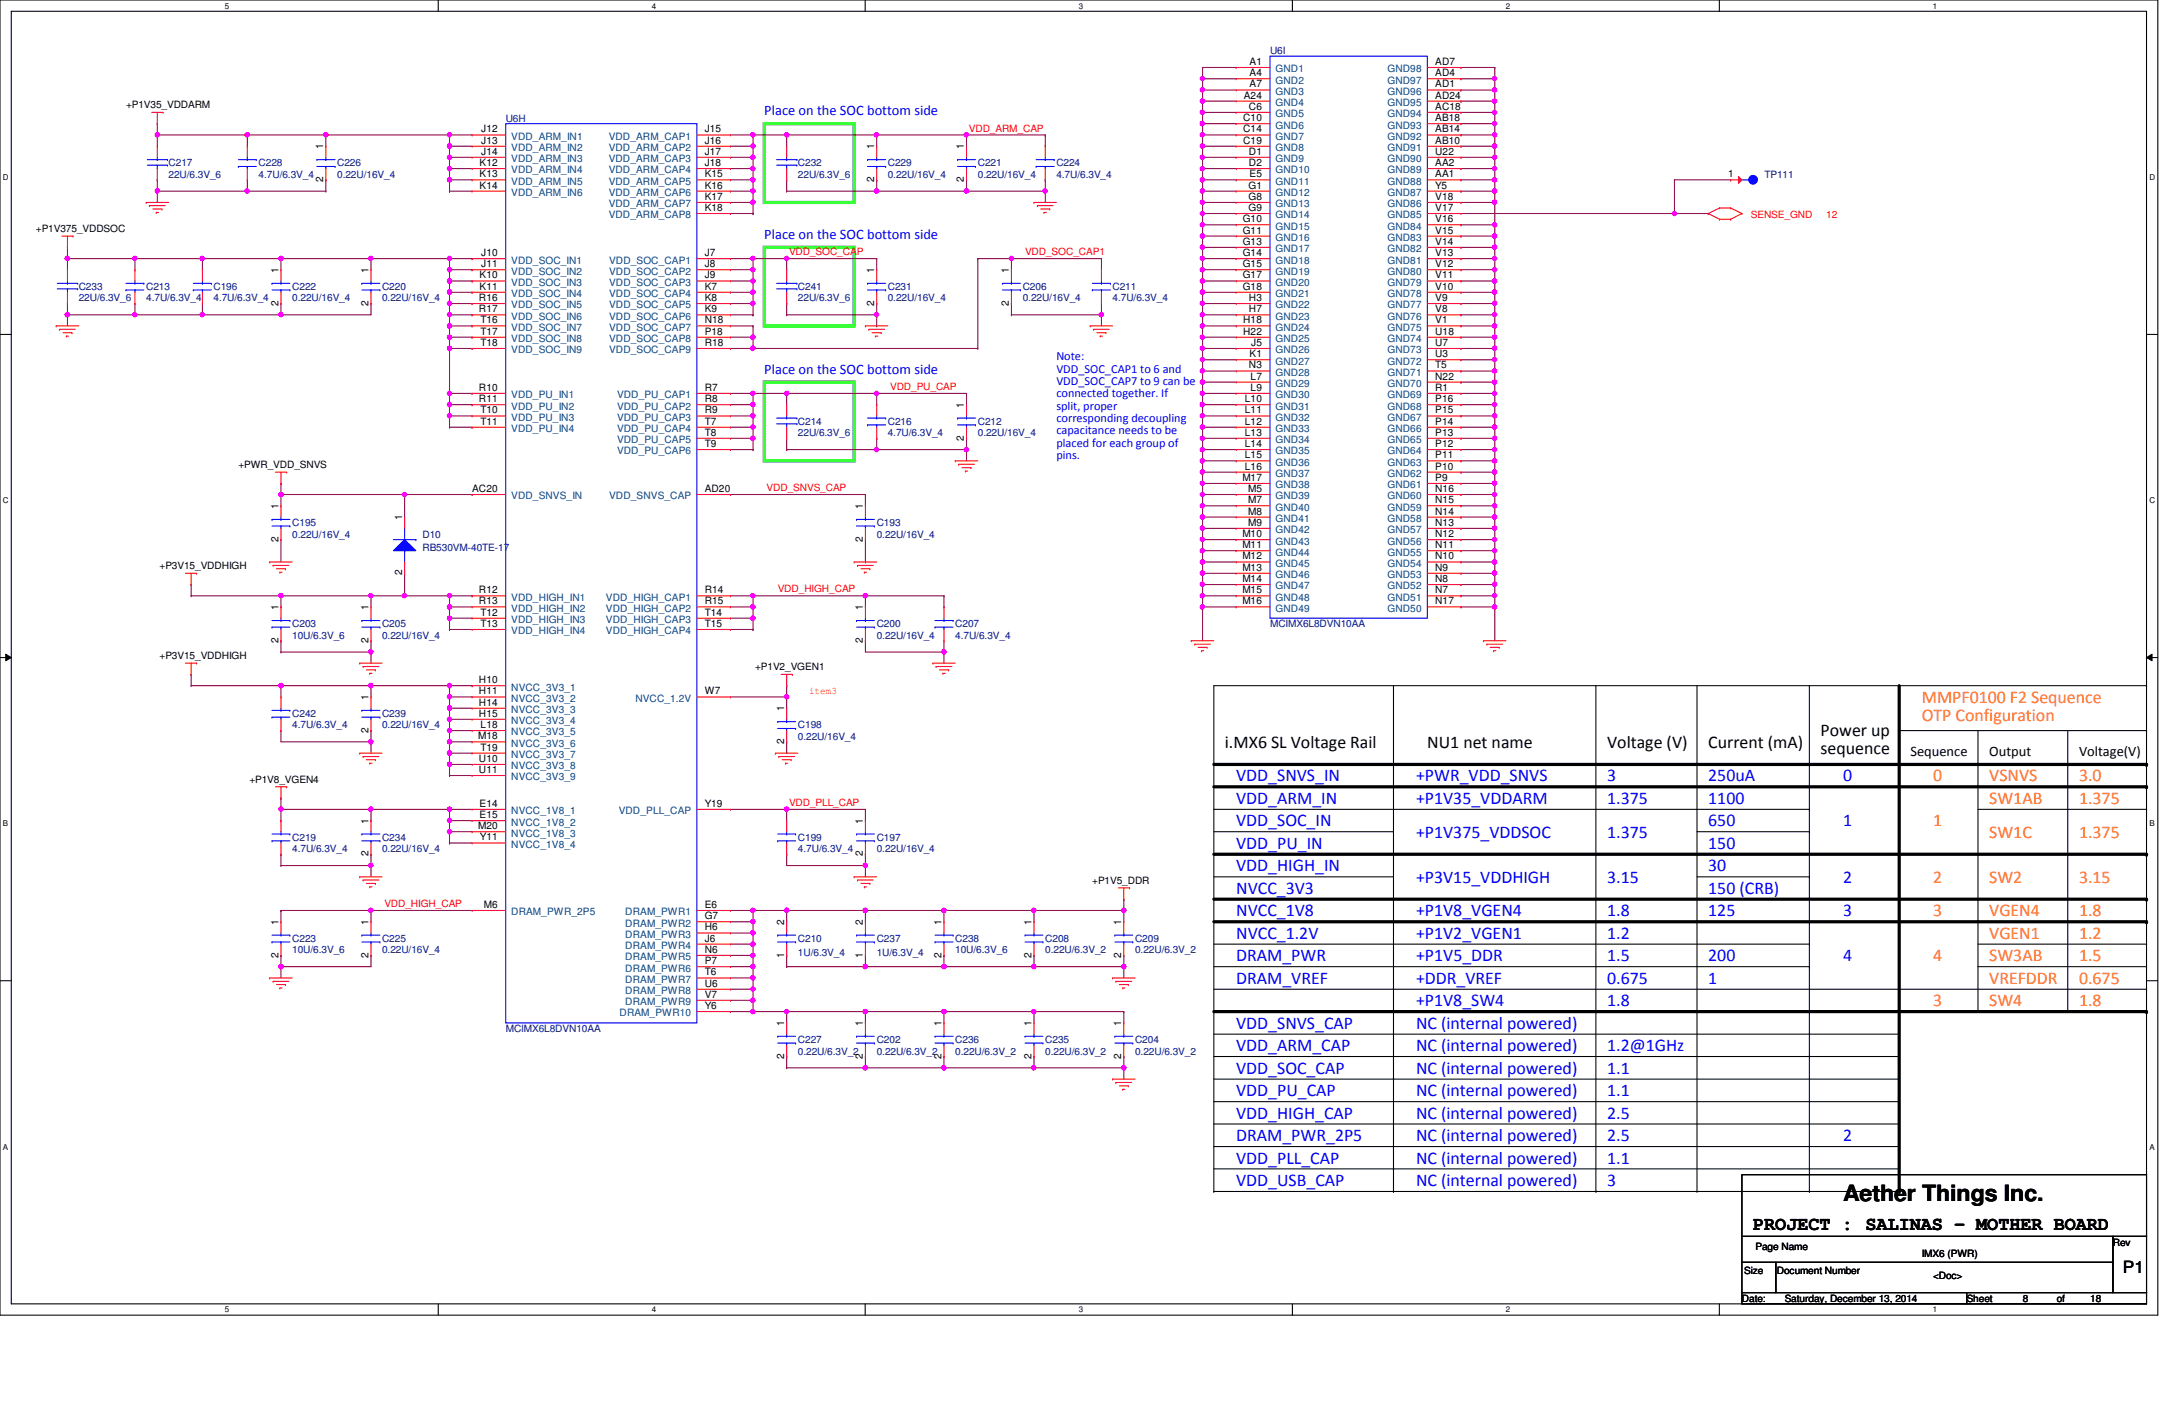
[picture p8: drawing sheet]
<svg xmlns="http://www.w3.org/2000/svg" width="432mm" height="279mm" viewBox="0 0 432 279" stroke-linecap="round" stroke-linejoin="round" font-family="sans-serif">
<defs><g id="words">
<text font-size="4.4" x="366.6" y="238.8">Aether Things Inc.</text>
<text font-size="3.8" x="348.7" y="244.6">PROJECT : SALINAS - MOTHER BOARD</text>
<g font-size="3.6" fill="#ff8000">
<text x="382.2" y="139.7">MMPF0100 F2 Sequence</text>
<text x="382.2" y="143.3">OTP Configuration</text>
<text x="384.5" y="155.4">0</text>
<text x="395.6" y="155.4">VSNVS</text>
<text x="413.5" y="155.4">3.0</text>
<text x="395.6" y="159.9">SW1AB</text>
<text x="413.5" y="159.9">1.375</text>
<text x="384.5" y="164.3">1</text>
<text x="395.6" y="166.6">SW1C</text>
<text x="413.5" y="166.6">1.375</text>
<text x="384.5" y="175.5">2</text>
<text x="395.6" y="175.5">SW2</text>
<text x="413.5" y="175.5">3.15</text>
<text x="384.5" y="182.2">3</text>
<text x="395.6" y="182.2">VGEN4</text>
<text x="413.5" y="182.2">1.8</text>
<text x="384.5" y="191.1">4</text>
<text x="395.6" y="186.7">VGEN1</text>
<text x="395.6" y="191.1">SW3AB</text>
<text x="413.5" y="186.7">1.2</text>
<text x="413.5" y="191.1">1.5</text>
<text x="395.6" y="195.6">VREFDDR</text>
<text x="413.5" y="195.6">0.675</text>
<text x="384.5" y="200.1">3</text>
<text x="395.6" y="200.1">SW4</text>
<text x="413.5" y="200.1">1.8</text>
</g>
<g font-size="3.6">
<text x="243.6" y="148.7">i.MX6 SL Voltage Rail</text>
<text x="283.9" y="148.7">NU1 net name</text>
<text x="319.7" y="148.7">Voltage (V)</text>
<text x="339.8" y="148.7">Current (mA)</text>
<text x="362.1" y="146.4">Power up</text>
<text x="362.1" y="150">sequence</text>
</g>
<g font-size="3.6" fill="#00f">
<text x="245.9" y="155.4">VDD_SNVS_IN</text>
<text x="281.6" y="155.4">+PWR_VDD_SNVS</text>
<text x="319.7" y="155.4">3</text>
<text x="339.8" y="155.4">250uA</text>
<text x="366.6" y="155.4">0</text>
<text x="245.9" y="159.9">VDD_ARM_IN</text>
<text x="281.6" y="159.9">+P1V35_VDDARM</text>
<text x="319.7" y="159.9">1.375</text>
<text x="339.8" y="159.9">1100</text>
<text x="245.9" y="164.3">VDD_SOC_IN</text>
<text x="281.6" y="166.6">+P1V375_VDDSOC</text>
<text x="319.7" y="166.6">1.375</text>
<text x="339.8" y="164.3">650</text>
<text x="366.6" y="164.3">1</text>
<text x="245.9" y="168.8">VDD_PU_IN</text>
<text x="245.9" y="173.3">VDD_HIGH_IN</text>
<text x="339.8" y="168.8">150</text>
<text x="339.8" y="173.3">30</text>
<text x="245.9" y="177.8">NVCC_3V3</text>
<text x="281.6" y="175.5">+P3V15_VDDHIGH</text>
<text x="319.7" y="175.5">3.15</text>
<text x="339.8" y="177.8">150 (CRB)</text>
<text x="366.6" y="175.5">2</text>
<text x="245.9" y="182.2">NVCC_1V8</text>
<text x="281.6" y="182.2">+P1V8_VGEN4</text>
<text x="319.7" y="182.2">1.8</text>
<text x="339.8" y="182.2">125</text>
<text x="366.6" y="182.2">3</text>
<text x="245.9" y="186.7">NVCC_1.2V</text>
<text x="245.9" y="191.1">DRAM_PWR</text>
<text x="281.6" y="186.7">+P1V2_VGEN1</text>
<text x="281.6" y="191.1">+P1V5_DDR</text>
<text x="319.7" y="186.7">1.2</text>
<text x="319.7" y="191.1">1.5</text>
<text x="339.8" y="191.1">200</text>
<text x="366.6" y="191.1">4</text>
<text x="245.9" y="195.6">DRAM_VREF</text>
<text x="281.6" y="195.6">+DDR_VREF</text>
<text x="319.7" y="195.6">0.675</text>
<text x="339.8" y="195.6">1</text>
<text x="281.6" y="200.1">+P1V8_SW4</text>
<text x="319.7" y="200.1">1.8</text>
<text x="245.9" y="209">VDD_ARM_CAP</text>
<text x="245.9" y="204.6">VDD_SNVS_CAP</text>
<text x="281.6" y="204.6">NC (internal powered)</text>
<text x="281.6" y="209">NC (internal powered)</text>
<text x="319.7" y="209">1.2@1GHz</text>
<text x="245.9" y="213.5">VDD_SOC_CAP</text>
<text x="281.6" y="213.5">NC (internal powered)</text>
<text x="319.7" y="213.5">1.1</text>
<text x="245.9" y="218">VDD_PU_CAP</text>
<text x="281.6" y="218">NC (internal powered)</text>
<text x="319.7" y="218">1.1</text>
<text x="245.9" y="222.5">VDD_HIGH_CAP</text>
<text x="245.9" y="226.9">DRAM_PWR_2P5</text>
<text x="281.6" y="222.5">NC (internal powered)</text>
<text x="281.6" y="226.9">NC (internal powered)</text>
<text x="319.7" y="222.5">2.5</text>
<text x="319.7" y="226.9">2.5</text>
<text x="366.6" y="226.9">2</text>
<text x="245.9" y="231.4">VDD_PLL_CAP</text>
<text x="281.6" y="231.4">NC (internal powered)</text>
<text x="319.7" y="231.4">1.1</text>
<text x="245.9" y="235.8">VDD_USB_CAP</text>
<text x="281.6" y="235.8">NC (internal powered)</text>
<text x="319.7" y="235.8">3</text>
</g>
<text font-size="3.3" x="422.2" y="253.2">P1</text>
<g font-size="2.9" fill="#00f">
<text x="152" y="22.9">Place on the SOC bottom side</text>
<text x="152" y="47.5">Place on the SOC bottom side</text>
<text x="152" y="74.3">Place on the SOC bottom side</text>
</g>
<g font-size="2.9">
<text x="380" y="150.3">Sequence</text>
<text x="395.6" y="150.3">Output</text>
<text x="413.5" y="150.3">Voltage(V)</text>
</g>
<g font-size="2.5" fill="#00f">
<text x="210.1" y="71.6">Note:</text>
<text x="210.1" y="74.1">VDD_SOC_CAP1 to 6 and</text>
<text x="210.1" y="76.5">VDD_SOC_CAP7 to 9 can be</text>
<text x="210.1" y="79">connected together. If</text>
<text x="210.1" y="81.4">split, proper</text>
<text x="210.1" y="83.9">corresponding decoupling</text>
<text x="210.1" y="86.4">capacitance needs to be</text>
<text x="210.1" y="88.8">placed for each group of</text>
<text x="210.1" y="91.3">pins.</text>
</g>
<g font-size="2" fill="#000080">
<text x="252.6" y="10.8">U6I</text>
<text x="100.6" y="24.2">U6H</text>
<text x="33.5" y="33.1">C217</text>
<text x="33.5" y="35.3">22U/6.3V_6</text>
<text x="51.4" y="33.1">C228</text>
<text x="51.4" y="35.3">4.7U/6.3V_4</text>
<text x="67.1" y="33.1">C226</text>
<text x="67.1" y="35.3">0.22U/16V_4</text>
<text x="158.7" y="33.1">C232</text>
<text x="158.7" y="35.3">22U/6.3V_6</text>
<text x="176.6" y="33.1">C229</text>
<text x="176.6" y="35.3">0.22U/16V_4</text>
<text x="194.5" y="33.1">C221</text>
<text x="194.5" y="35.3">0.22U/16V_4</text>
<text x="210.1" y="33.1">C224</text>
<text x="210.1" y="35.3">4.7U/6.3V_4</text>
<text x="350.9" y="35.3">TP111</text>
<text x="15.7" y="57.7">C233</text>
<text x="15.7" y="59.9">22U/6.3V_6</text>
<text x="29.1" y="57.7">C213</text>
<text x="29.1" y="59.9">4.7U/6.3V_4</text>
<text x="42.5" y="57.7">C196</text>
<text x="42.5" y="59.9">4.7U/6.3V_4</text>
<text x="58.1" y="57.7">C222</text>
<text x="58.1" y="59.9">0.22U/16V_4</text>
<text x="76" y="57.7">C220</text>
<text x="76" y="59.9">0.22U/16V_4</text>
<text x="158.7" y="57.7">C241</text>
<text x="158.7" y="59.9">22U/6.3V_6</text>
<text x="176.6" y="57.7">C231</text>
<text x="176.6" y="59.9">0.22U/16V_4</text>
<text x="203.4" y="57.7">C206</text>
<text x="203.4" y="59.9">0.22U/16V_4</text>
<text x="221.3" y="57.7">C211</text>
<text x="221.3" y="59.9">4.7U/6.3V_4</text>
<text x="158.7" y="84.5">C214</text>
<text x="158.7" y="86.8">22U/6.3V_6</text>
<text x="176.6" y="84.5">C216</text>
<text x="176.6" y="86.8">4.7U/6.3V_4</text>
<text x="194.5" y="84.5">C212</text>
<text x="194.5" y="86.8">0.22U/16V_4</text>
<text x="58.1" y="104.6">C195</text>
<text x="58.1" y="106.9">0.22U/16V_4</text>
<text x="84" y="106.9">D10</text>
<text x="174.4" y="104.6">C193</text>
<text x="174.4" y="106.9">0.22U/16V_4</text>
<text x="84" y="109.6">RB530VM-40TE-17</text>
<text x="58.1" y="124.8">C203</text>
<text x="76" y="124.8">C205</text>
<text x="174.4" y="124.8">C200</text>
<text x="190" y="124.8">C207</text>
<text x="252.6" y="124.8">MCIMX6L8DVN10AA</text>
<text x="58.1" y="127">10U/6.3V_6</text>
<text x="76" y="127">0.22U/16V_4</text>
<text x="174.4" y="127">0.22U/16V_4</text>
<text x="190" y="127">4.7U/6.3V_4</text>
<text x="58.1" y="142.7">C242</text>
<text x="76" y="142.7">C239</text>
<text x="58.1" y="144.9">4.7U/6.3V_4</text>
<text x="76" y="144.9">0.22U/16V_4</text>
<text x="158.7" y="144.9">C198</text>
<text x="158.7" y="147.1">0.22U/16V_4</text>
<text x="58.1" y="167.2">C219</text>
<text x="76" y="167.2">C234</text>
<text x="158.7" y="167.2">C199</text>
<text x="174.4" y="167.2">C197</text>
<text x="58.1" y="169.5">4.7U/6.3V_4</text>
<text x="76" y="169.5">0.22U/16V_4</text>
<text x="158.7" y="169.5">4.7U/6.3V_4</text>
<text x="174.4" y="169.5">0.22U/16V_4</text>
<text x="58.1" y="187.4">C223</text>
<text x="58.1" y="189.6">10U/6.3V_6</text>
<text x="76" y="187.4">C225</text>
<text x="76" y="189.6">0.22U/16V_4</text>
<text x="158.7" y="187.4">C210</text>
<text x="158.7" y="190">1U/6.3V_4</text>
<text x="174.4" y="187.4">C237</text>
<text x="174.4" y="190">1U/6.3V_4</text>
<text x="190" y="187.4">C238</text>
<text x="190" y="189.6">10U/6.3V_6</text>
<text x="207.9" y="187.4">C208</text>
<text x="207.9" y="189.6">0.22U/6.3V_2</text>
<text x="225.8" y="187.4">C209</text>
<text x="225.8" y="189.6">0.22U/6.3V_2</text>
<text x="100.6" y="205.2">MCIMX6L8DVN10AA</text>
<text x="158.7" y="207.5">C227</text>
<text x="158.7" y="209.7">0.22U/6.3V_2</text>
<text x="174.4" y="207.5">C202</text>
<text x="174.4" y="209.7">0.22U/6.3V_2</text>
<text x="190" y="207.5">C236</text>
<text x="190" y="209.7">0.22U/6.3V_2</text>
<text x="207.9" y="207.5">C235</text>
<text x="207.9" y="209.7">0.22U/6.3V_2</text>
<text x="225.8" y="207.5">C204</text>
<text x="225.8" y="209.7">0.22U/6.3V_2</text>
</g>
<g font-size="2">
<text x="248.5" y="12.9">A1</text>
<text x="248.5" y="15.2">A4</text>
<text x="248.5" y="17.4">A7</text>
<text x="285.5" y="17.4">AD1</text>
<text x="285.5" y="15.2">AD4</text>
<text x="285.5" y="12.9">AD7</text>
<text x="25.1" y="21.5">+P1V35_VDDARM</text>
<text x="247.4" y="19.6">A24</text>
<text x="248.4" y="21.8">C6</text>
<text x="285.5" y="21.8">AC18</text>
<text x="285.5" y="19.6">AD24</text>
<text x="64.3" y="29.7" transform="rotate(-90 64.3 29.7)">1</text>
<text x="95.7" y="26.3">J12</text>
<text x="95.7" y="28.6">J13</text>
<text x="140.2" y="26.3">J15</text>
<text x="140.2" y="28.6">J16</text>
<text x="173.9" y="29.7" transform="rotate(-90 173.9 29.7)">1</text>
<text x="191.7" y="29.7" transform="rotate(-90 191.7 29.7)">1</text>
<text x="247.3" y="24.1">C10</text>
<text x="247.3" y="26.3">C14</text>
<text x="247.3" y="28.6">C19</text>
<text x="285.5" y="28.6">AB10</text>
<text x="285.5" y="26.3">AB14</text>
<text x="285.5" y="24.1">AB18</text>
<text x="95.4" y="33">K12</text>
<text x="95.4" y="35.3">K13</text>
<text x="95.7" y="30.8">J14</text>
<text x="140.2" y="30.8">J17</text>
<text x="140.2" y="33">J18</text>
<text x="140.2" y="35.3">K15</text>
<text x="248.4" y="30.8">D1</text>
<text x="248.4" y="33">D2</text>
<text x="248.5" y="35.3">E5</text>
<text x="285.5" y="35.3">AA1</text>
<text x="285.5" y="33">AA2</text>
<text x="285.5" y="30.8">U22</text>
<text x="343.7" y="35.3">1</text>
<text x="64.3" y="36.2" transform="rotate(-90 64.3 36.2)">2</text>
<text x="95.4" y="37.5">K14</text>
<text x="140.2" y="37.5">K16</text>
<text x="140.2" y="39.8">K17</text>
<text x="140.2" y="42">K18</text>
<text x="173.9" y="36.2" transform="rotate(-90 173.9 36.2)">2</text>
<text x="191.7" y="36.2" transform="rotate(-90 191.7 36.2)">2</text>
<text x="248.3" y="37.5">G1</text>
<text x="248.3" y="39.8">G8</text>
<text x="248.3" y="42">G9</text>
<text x="285.5" y="42">V17</text>
<text x="285.5" y="39.8">V18</text>
<text x="285.5" y="37.5">Y5</text>
<text x="7.2" y="46.1">+P1V375_VDDSOC</text>
<text x="247.2" y="44.2">G10</text>
<text x="247.2" y="46.4">G11</text>
<text x="285.5" y="46.4">V15</text>
<text x="285.5" y="44.2">V16</text>
<text x="95.7" y="50.9">J10</text>
<text x="95.7" y="53.1">J11</text>
<text x="140.2" y="50.9">J7</text>
<text x="140.2" y="53.1">J8</text>
<text x="247.2" y="48.7">G13</text>
<text x="247.2" y="50.9">G14</text>
<text x="247.2" y="53.1">G15</text>
<text x="285.5" y="53.1">V12</text>
<text x="285.5" y="50.9">V13</text>
<text x="285.5" y="48.7">V14</text>
<text x="55.4" y="54.3" transform="rotate(-90 55.4 54.3)">1</text>
<text x="73.3" y="54.3" transform="rotate(-90 73.3 54.3)">1</text>
<text x="95.2" y="59.9">R16</text>
<text x="95.4" y="55.4">K10</text>
<text x="95.4" y="57.6">K11</text>
<text x="140.2" y="55.4">J9</text>
<text x="140.2" y="57.6">K7</text>
<text x="140.2" y="59.9">K8</text>
<text x="173.9" y="54.3" transform="rotate(-90 173.9 54.3)">1</text>
<text x="200.7" y="54.3" transform="rotate(-90 200.7 54.3)">1</text>
<text x="247.2" y="55.4">G17</text>
<text x="247.2" y="57.6">G18</text>
<text x="248.4" y="59.9">H3</text>
<text x="285.5" y="59.9">V9</text>
<text x="285.5" y="57.6">V10</text>
<text x="285.5" y="55.4">V11</text>
<text x="55.4" y="60.8" transform="rotate(-90 55.4 60.8)">2</text>
<text x="73.3" y="60.8" transform="rotate(-90 73.3 60.8)">2</text>
<text x="95.2" y="62.1">R17</text>
<text x="95.5" y="64.3">T16</text>
<text x="140.2" y="62.1">K9</text>
<text x="140.2" y="64.3">N18</text>
<text x="173.9" y="60.8" transform="rotate(-90 173.9 60.8)">2</text>
<text x="200.7" y="60.8" transform="rotate(-90 200.7 60.8)">2</text>
<text x="247.3" y="64.3">H18</text>
<text x="248.4" y="62.1">H7</text>
<text x="285.5" y="64.3">V1</text>
<text x="285.5" y="62.1">V8</text>
<text x="95.5" y="66.5">T17</text>
<text x="95.5" y="68.8">T18</text>
<text x="140.2" y="66.5">P18</text>
<text x="140.2" y="68.8">R18</text>
<text x="247.3" y="66.5">H22</text>
<text x="248.5" y="71">K1</text>
<text x="248.9" y="68.8">J5</text>
<text x="285.5" y="71">U3</text>
<text x="285.5" y="68.8">U7</text>
<text x="285.5" y="66.5">U18</text>
<text x="95.2" y="77.7">R10</text>
<text x="140.2" y="77.7">R7</text>
<text x="248.4" y="73.3">N3</text>
<text x="248.8" y="75.5">L7</text>
<text x="248.8" y="77.7">L9</text>
<text x="285.5" y="77.7">R1</text>
<text x="285.5" y="75.5">N22</text>
<text x="285.5" y="73.3">T5</text>
<text x="95.2" y="80">R11</text>
<text x="95.5" y="82.2">T10</text>
<text x="140.2" y="80">R8</text>
<text x="140.2" y="82.2">R9</text>
<text x="191.7" y="81.2" transform="rotate(-90 191.7 81.2)">1</text>
<text x="247.6" y="80">L10</text>
<text x="247.6" y="82.2">L11</text>
<text x="285.5" y="82.2">P15</text>
<text x="285.5" y="80">P16</text>
<text x="95.5" y="84.5">T11</text>
<text x="140.2" y="84.5">T7</text>
<text x="140.2" y="86.7">T8</text>
<text x="140.2" y="88.9">T9</text>
<text x="191.7" y="87.6" transform="rotate(-90 191.7 87.6)">2</text>
<text x="247.6" y="84.5">L12</text>
<text x="247.6" y="86.7">L13</text>
<text x="247.6" y="88.9">L14</text>
<text x="285.5" y="88.9">P12</text>
<text x="285.5" y="86.7">P13</text>
<text x="285.5" y="84.5">P14</text>
<text x="47.4" y="93">+PWR_VDD_SNVS</text>
<text x="247.1" y="95.6">M17</text>
<text x="247.6" y="91.1">L15</text>
<text x="247.6" y="93.4">L16</text>
<text x="285.5" y="95.6">P9</text>
<text x="285.5" y="93.4">P10</text>
<text x="285.5" y="91.1">P11</text>
<text x="55.4" y="101.3" transform="rotate(-90 55.4 101.3)">1</text>
<text x="93.9" y="97.8">AC20</text>
<text x="140.2" y="97.8">AD20</text>
<text x="171.6" y="101.3" transform="rotate(-90 171.6 101.3)">1</text>
<text x="248.2" y="97.8">M5</text>
<text x="248.2" y="100.1">M7</text>
<text x="285.5" y="100.1">N15</text>
<text x="285.5" y="97.8">N16</text>
<text x="55.4" y="107.7" transform="rotate(-90 55.4 107.7)">2</text>
<text x="80" y="103.5" transform="rotate(-90 80 103.5)">1</text>
<text x="171.6" y="107.7" transform="rotate(-90 171.6 107.7)">2</text>
<text x="247.1" y="106.8">M10</text>
<text x="248.2" y="102.3">M8</text>
<text x="248.2" y="104.6">M9</text>
<text x="285.5" y="106.8">N12</text>
<text x="285.5" y="104.6">N13</text>
<text x="285.5" y="102.3">N14</text>
<text x="31.7" y="113.2">+P3V15_VDDHIGH</text>
<text x="247.1" y="109">M11</text>
<text x="247.1" y="111.3">M12</text>
<text x="247.1" y="113.5">M13</text>
<text x="285.5" y="113.5">N9</text>
<text x="285.5" y="111.3">N10</text>
<text x="285.5" y="109">N11</text>
<text x="80" y="114.4" transform="rotate(-90 80 114.4)">2</text>
<text x="95.2" y="118">R12</text>
<text x="140.2" y="118">R14</text>
<text x="247.1" y="115.7">M14</text>
<text x="247.1" y="118">M15</text>
<text x="285.5" y="118">N7</text>
<text x="285.5" y="115.7">N8</text>
<text x="55.4" y="121.4" transform="rotate(-90 55.4 121.4)">1</text>
<text x="73.3" y="121.4" transform="rotate(-90 73.3 121.4)">1</text>
<text x="95.2" y="120.2">R13</text>
<text x="95.5" y="122.4">T12</text>
<text x="95.5" y="124.7">T13</text>
<text x="140.2" y="120.2">R15</text>
<text x="140.2" y="122.4">T14</text>
<text x="140.2" y="124.7">T15</text>
<text x="171.6" y="121.4" transform="rotate(-90 171.6 121.4)">1</text>
<text x="247.1" y="120.2">M16</text>
<text x="285.5" y="120.2">N17</text>
<text x="31.7" y="131">+P3V15_VDDHIGH</text>
<text x="55.4" y="127.8" transform="rotate(-90 55.4 127.8)">2</text>
<text x="73.3" y="127.8" transform="rotate(-90 73.3 127.8)">2</text>
<text x="171.6" y="127.8" transform="rotate(-90 171.6 127.8)">2</text>
<text x="95.2" y="135.8">H10</text>
<text x="150.2" y="133.3">+P1V2_VGEN1</text>
<text x="73.3" y="139.3" transform="rotate(-90 73.3 139.3)">1</text>
<text x="95.2" y="138.1">H11</text>
<text x="95.2" y="140.3">H14</text>
<text x="95.2" y="142.5">H15</text>
<text x="140.2" y="138.1">W7</text>
<text x="156" y="141.5" transform="rotate(-90 156 141.5)">1</text>
<text x="73.3" y="145.7" transform="rotate(-90 73.3 145.7)">2</text>
<text x="95.1" y="147">M18</text>
<text x="95.5" y="149.3">T19</text>
<text x="95.6" y="144.8">L18</text>
<text x="156" y="148" transform="rotate(-90 156 148)">2</text>
<text x="49.6" y="155.6">+P1V8_VGEN4</text>
<text x="95.2" y="151.5">U10</text>
<text x="95.2" y="153.7">U11</text>
<text x="95.4" y="160.4">E14</text>
<text x="140.2" y="160.4">Y19</text>
<text x="73.3" y="163.8" transform="rotate(-90 73.3 163.8)">1</text>
<text x="95.1" y="164.9">M20</text>
<text x="95.4" y="162.7">E15</text>
<text x="95.5" y="167.1">Y11</text>
<text x="171.6" y="163.8" transform="rotate(-90 171.6 163.8)">1</text>
<text x="73.3" y="170.3" transform="rotate(-90 73.3 170.3)">2</text>
<text x="171.6" y="170.3" transform="rotate(-90 171.6 170.3)">2</text>
<text x="217.3" y="175.7">+P1V5_DDR</text>
<text x="55.4" y="184" transform="rotate(-90 55.4 184)">1</text>
<text x="73.3" y="184" transform="rotate(-90 73.3 184)">1</text>
<text x="96.2" y="180.6">M6</text>
<text x="140.2" y="180.6">E6</text>
<text x="140.2" y="182.8">G7</text>
<text x="140.2" y="185">H6</text>
<text x="156" y="184" transform="rotate(-90 156 184)">2</text>
<text x="171.6" y="184" transform="rotate(-90 171.6 184)">2</text>
<text x="187.2" y="184" transform="rotate(-90 187.2 184)">1</text>
<text x="205.1" y="184" transform="rotate(-90 205.1 184)">1</text>
<text x="223" y="184" transform="rotate(-90 223 184)">1</text>
<text x="55.4" y="190.4" transform="rotate(-90 55.4 190.4)">2</text>
<text x="73.3" y="190.4" transform="rotate(-90 73.3 190.4)">2</text>
<text x="140.2" y="187.2">J6</text>
<text x="140.2" y="189.5">N6</text>
<text x="140.2" y="191.7">P7</text>
<text x="156" y="190.4" transform="rotate(-90 156 190.4)">1</text>
<text x="171.6" y="190.4" transform="rotate(-90 171.6 190.4)">1</text>
<text x="187.2" y="190.4" transform="rotate(-90 187.2 190.4)">2</text>
<text x="205.1" y="190.4" transform="rotate(-90 205.1 190.4)">2</text>
<text x="223" y="190.4" transform="rotate(-90 223 190.4)">2</text>
<text x="140.2" y="194">T6</text>
<text x="140.2" y="196.2">U6</text>
<text x="140.2" y="198.4">V7</text>
<text x="140.2" y="200.7">Y6</text>
<text x="156" y="204.1" transform="rotate(-90 156 204.1)">1</text>
<text x="171.6" y="204.1" transform="rotate(-90 171.6 204.1)">1</text>
<text x="187.2" y="204.1" transform="rotate(-90 187.2 204.1)">1</text>
<text x="205.1" y="204.1" transform="rotate(-90 205.1 204.1)">1</text>
<text x="223" y="204.1" transform="rotate(-90 223 204.1)">1</text>
<text x="156" y="210.6" transform="rotate(-90 156 210.6)">2</text>
<text x="171.6" y="210.6" transform="rotate(-90 171.6 210.6)">2</text>
<text x="187.2" y="210.6" transform="rotate(-90 187.2 210.6)">2</text>
<text x="205.1" y="210.6" transform="rotate(-90 205.1 210.6)">2</text>
<text x="223" y="210.6" transform="rotate(-90 223 210.6)">2</text>
<text x="349.2" y="248.6">Page Name</text>
<text x="382.2" y="249.9">IMX6 (PWR)</text>
<text x="420.2" y="247.7">Rev</text>
<text x="346.9" y="253.3">Size</text>
<text x="353.4" y="253.3">Document Number</text>
<text x="384.5" y="254.4">&lt;Doc&gt;</text>
<text x="346.5" y="258.9">Date:</text>
<text x="355" y="258.9">Saturday, December 13, 2014</text>
<text x="391.2" y="258.9">Sheet</text>
<text x="402.3" y="258.9">8</text>
<text x="409.1" y="258.9">of</text>
<text x="415.8" y="258.9">18</text>
</g>
<g font-size="2" fill="#004080">
<text x="253.7" y="14.4">GND1</text>
<text x="253.7" y="16.6">GND2</text>
<text x="276" y="16.6">GND97</text>
<text x="276" y="14.4">GND98</text>
<text x="253.7" y="18.9">GND3</text>
<text x="253.7" y="21.1">GND4</text>
<text x="253.7" y="23.3">GND5</text>
<text x="276" y="23.3">GND94</text>
<text x="276" y="21.1">GND95</text>
<text x="276" y="18.9">GND96</text>
<text x="101.7" y="27.8">VDD_ARM_IN1</text>
<text x="121.1" y="27.8">VDD_ARM_CAP1</text>
<text x="253.7" y="25.6">GND6</text>
<text x="253.7" y="27.8">GND7</text>
<text x="276" y="27.8">GND92</text>
<text x="276" y="25.6">GND93</text>
<text x="101.7" y="30.1">VDD_ARM_IN2</text>
<text x="101.7" y="32.3">VDD_ARM_IN3</text>
<text x="101.7" y="34.5">VDD_ARM_IN4</text>
<text x="121.1" y="30.1">VDD_ARM_CAP2</text>
<text x="121.1" y="32.3">VDD_ARM_CAP3</text>
<text x="121.1" y="34.5">VDD_ARM_CAP4</text>
<text x="253.7" y="30.1">GND8</text>
<text x="253.7" y="32.3">GND9</text>
<text x="253.7" y="34.5">GND10</text>
<text x="276" y="34.5">GND89</text>
<text x="276" y="32.3">GND90</text>
<text x="276" y="30.1">GND91</text>
<text x="101.7" y="36.7">VDD_ARM_IN5</text>
<text x="101.7" y="39">VDD_ARM_IN6</text>
<text x="121.1" y="36.7">VDD_ARM_CAP5</text>
<text x="121.1" y="39">VDD_ARM_CAP6</text>
<text x="121.1" y="41.2">VDD_ARM_CAP7</text>
<text x="253.7" y="36.7">GND11</text>
<text x="253.7" y="39">GND12</text>
<text x="253.7" y="41.2">GND13</text>
<text x="276" y="41.2">GND86</text>
<text x="276" y="39">GND87</text>
<text x="276" y="36.7">GND88</text>
<text x="121.1" y="43.4">VDD_ARM_CAP8</text>
<text x="253.7" y="43.4">GND14</text>
<text x="253.7" y="45.7">GND15</text>
<text x="253.7" y="47.9">GND16</text>
<text x="276" y="47.9">GND83</text>
<text x="276" y="45.7">GND84</text>
<text x="276" y="43.4">GND85</text>
<text x="101.7" y="52.4">VDD_SOC_IN1</text>
<text x="121.2" y="52.4">VDD_SOC_CAP1</text>
<text x="253.7" y="50.2">GND17</text>
<text x="253.7" y="52.4">GND18</text>
<text x="276" y="52.4">GND81</text>
<text x="276" y="50.2">GND82</text>
<text x="101.7" y="54.6">VDD_SOC_IN2</text>
<text x="101.7" y="56.9">VDD_SOC_IN3</text>
<text x="101.7" y="59.1">VDD_SOC_IN4</text>
<text x="121.2" y="54.6">VDD_SOC_CAP2</text>
<text x="121.2" y="56.9">VDD_SOC_CAP3</text>
<text x="121.2" y="59.1">VDD_SOC_CAP4</text>
<text x="253.7" y="54.6">GND19</text>
<text x="253.7" y="56.9">GND20</text>
<text x="253.7" y="59.1">GND21</text>
<text x="276" y="59.1">GND78</text>
<text x="276" y="56.9">GND79</text>
<text x="276" y="54.6">GND80</text>
<text x="101.7" y="61.3">VDD_SOC_IN5</text>
<text x="101.7" y="63.6">VDD_SOC_IN6</text>
<text x="101.7" y="65.8">VDD_SOC_IN7</text>
<text x="121.2" y="61.3">VDD_SOC_CAP5</text>
<text x="121.2" y="63.6">VDD_SOC_CAP6</text>
<text x="121.2" y="65.8">VDD_SOC_CAP7</text>
<text x="253.7" y="61.3">GND22</text>
<text x="253.7" y="63.6">GND23</text>
<text x="253.7" y="65.8">GND24</text>
<text x="276" y="65.8">GND75</text>
<text x="276" y="63.6">GND76</text>
<text x="276" y="61.3">GND77</text>
<text x="101.7" y="68">VDD_SOC_IN8</text>
<text x="101.7" y="70.3">VDD_SOC_IN9</text>
<text x="121.2" y="68">VDD_SOC_CAP8</text>
<text x="121.2" y="70.3">VDD_SOC_CAP9</text>
<text x="253.7" y="68">GND25</text>
<text x="253.7" y="70.3">GND26</text>
<text x="276" y="70.3">GND73</text>
<text x="276" y="68">GND74</text>
<text x="253.7" y="72.5">GND27</text>
<text x="253.7" y="74.8">GND28</text>
<text x="253.7" y="77">GND29</text>
<text x="276" y="77">GND70</text>
<text x="276" y="74.8">GND71</text>
<text x="276" y="72.5">GND72</text>
<text x="101.7" y="79.2">VDD_PU_IN1</text>
<text x="101.7" y="81.4">VDD_PU_IN2</text>
<text x="101.7" y="83.7">VDD_PU_IN3</text>
<text x="122.7" y="79.2">VDD_PU_CAP1</text>
<text x="122.7" y="81.4">VDD_PU_CAP2</text>
<text x="122.7" y="83.7">VDD_PU_CAP3</text>
<text x="253.7" y="79.2">GND30</text>
<text x="253.7" y="81.4">GND31</text>
<text x="253.7" y="83.7">GND32</text>
<text x="276" y="83.7">GND67</text>
<text x="276" y="81.4">GND68</text>
<text x="276" y="79.2">GND69</text>
<text x="101.7" y="85.9">VDD_PU_IN4</text>
<text x="122.7" y="85.9">VDD_PU_CAP4</text>
<text x="122.7" y="88.1">VDD_PU_CAP5</text>
<text x="253.7" y="85.9">GND33</text>
<text x="253.7" y="88.1">GND34</text>
<text x="276" y="88.1">GND65</text>
<text x="276" y="85.9">GND66</text>
<text x="122.7" y="90.4">VDD_PU_CAP6</text>
<text x="253.7" y="90.4">GND35</text>
<text x="253.7" y="92.6">GND36</text>
<text x="253.7" y="94.9">GND37</text>
<text x="276" y="94.9">GND62</text>
<text x="276" y="92.6">GND63</text>
<text x="276" y="90.4">GND64</text>
<text x="101.7" y="99.3">VDD_SNVS_IN</text>
<text x="121.2" y="99.3">VDD_SNVS_CAP</text>
<text x="253.7" y="97.1">GND38</text>
<text x="253.7" y="99.3">GND39</text>
<text x="253.7" y="101.6">GND40</text>
<text x="276" y="101.6">GND59</text>
<text x="276" y="99.3">GND60</text>
<text x="276" y="97.1">GND61</text>
<text x="253.7" y="103.8">GND41</text>
<text x="253.7" y="106">GND42</text>
<text x="276" y="106">GND57</text>
<text x="276" y="103.8">GND58</text>
<text x="253.7" y="108.3">GND43</text>
<text x="253.7" y="110.5">GND44</text>
<text x="253.7" y="112.7">GND45</text>
<text x="276" y="112.7">GND54</text>
<text x="276" y="110.5">GND55</text>
<text x="276" y="108.3">GND56</text>
<text x="101.7" y="119.5">VDD_HIGH_IN1</text>
<text x="120.5" y="119.5">VDD_HIGH_CAP1</text>
<text x="253.7" y="115">GND46</text>
<text x="253.7" y="117.2">GND47</text>
<text x="253.7" y="119.5">GND48</text>
<text x="276" y="119.5">GND51</text>
<text x="276" y="117.2">GND52</text>
<text x="276" y="115">GND53</text>
<text x="101.7" y="121.7">VDD_HIGH_IN2</text>
<text x="101.7" y="123.9">VDD_HIGH_IN3</text>
<text x="120.5" y="121.7">VDD_HIGH_CAP2</text>
<text x="120.5" y="123.9">VDD_HIGH_CAP3</text>
<text x="253.7" y="121.7">GND49</text>
<text x="276" y="121.7">GND50</text>
<text x="101.7" y="126.2">VDD_HIGH_IN4</text>
<text x="120.5" y="126.2">VDD_HIGH_CAP4</text>
<text x="101.7" y="137.3">NVCC_3V3_1</text>
<text x="101.7" y="139.6">NVCC_3V3_2</text>
<text x="101.7" y="141.8">NVCC_3V3_3</text>
<text x="126.4" y="139.6">NVCC_1.2V</text>
<text x="101.7" y="144">NVCC_3V3_4</text>
<text x="101.7" y="146.3">NVCC_3V3_5</text>
<text x="101.7" y="148.5">NVCC_3V3_6</text>
<text x="101.7" y="150.7">NVCC_3V3_7</text>
<text x="101.7" y="153">NVCC_3V3_8</text>
<text x="101.7" y="155.2">NVCC_3V3_9</text>
<text x="101.7" y="161.9">NVCC_1V8_1</text>
<text x="123.1" y="161.9">VDD_PLL_CAP</text>
<text x="101.7" y="164.2">NVCC_1V8_2</text>
<text x="101.7" y="166.4">NVCC_1V8_3</text>
<text x="101.7" y="168.6">NVCC_1V8_4</text>
<text x="101.7" y="182">DRAM_PWR_2P5</text>
<text x="124.4" y="182">DRAM_PWR1</text>
<text x="124.4" y="184.3">DRAM_PWR2</text>
<text x="124.4" y="186.5">DRAM_PWR3</text>
<text x="124.4" y="188.7">DRAM_PWR4</text>
<text x="124.4" y="191">DRAM_PWR5</text>
<text x="124.4" y="193.2">DRAM_PWR6</text>
<text x="124.4" y="195.5">DRAM_PWR7</text>
<text x="124.4" y="197.7">DRAM_PWR8</text>
<text x="123.2" y="202.1">DRAM_PWR10</text>
<text x="124.4" y="199.9">DRAM_PWR9</text>
</g>
<g font-size="2" fill="#f00">
<text x="192.7" y="26.2">VDD_ARM_CAP</text>
<text x="348.2" y="43.4">SENSE_GND</text>
<text x="363.2" y="43.4">12</text>
<text x="156.9" y="50.8">VDD_SOC_CAP</text>
<text x="203.9" y="50.8">VDD_SOC_CAP1</text>
<text x="177" y="77.6">VDD_PU_CAP</text>
<text x="152.5" y="97.7">VDD_SNVS_CAP</text>
<text x="154.7" y="117.8">VDD_HIGH_CAP</text>
<text x="161" y="137.9">item3</text>
<text x="156.9" y="160.3">VDD_PLL_CAP</text>
<text x="76.5" y="180.4">VDD_HIGH_CAP</text>
</g>
<g font-size="1.6">
<text x="44.7" y="1.7">5</text>
<text x="129.6" y="1.7">4</text>
<text x="214.5" y="1.7">3</text>
<text x="299.5" y="1.7">2</text>
<text x="384.4" y="1.7">1</text>
<text x=".6" y="35.8">D</text>
<text x="427.5" y="35.8">D</text>
<text x=".6" y="100.1">C</text>
<text x="427.5" y="100.1">C</text>
<text x=".6" y="164.3">B</text>
<text x="427.5" y="164.3">B</text>
<text x=".6" y="228.6">A</text>
<text x="427.5" y="228.6">A</text>
<text x="44.7" y="261">5</text>
<text x="129.6" y="261">4</text>
<text x="214.5" y="261">3</text>
<text x="299.5" y="261">2</text>
<text x="384.4" y="261">1</text>
</g>
</g></defs>
<path d="M0 0h429.2v261.5h-429.2zM2.2 2.2h424.7v257.1h-424.7z" fill="none" stroke="#000" stroke-width=".21"/>
<g fill="#fff">
<path d="M44.7 .3h.9v1.7h-.9z"/>
<path d="M44.7 259.5h.9v1.8h-.9z"/>
</g>
<path d="M87.2 0v2.2M87.2 259.3v2.2" fill="none" stroke="#000" stroke-width=".21"/>
<g fill="#fff">
<path d="M129.6 .3h.9v1.7h-.9z"/>
<path d="M129.6 259.5h.9v1.8h-.9z"/>
</g>
<path d="M172.1 0v2.2M172.1 259.3v2.2" fill="none" stroke="#000" stroke-width=".21"/>
<g fill="#fff">
<path d="M214.5 .3h.9v1.7h-.9z"/>
<path d="M214.5 259.5h.9v1.8h-.9z"/>
</g>
<path d="M257 0v2.2M257 259.3v2.2" fill="none" stroke="#000" stroke-width=".21"/>
<g fill="#fff">
<path d="M299.5 .3h.9v1.7h-.9z"/>
<path d="M299.5 259.5h.9v1.8h-.9z"/>
</g>
<path d="M342 0v2.2M342 259.3v2.2" fill="none" stroke="#000" stroke-width=".21"/>
<g fill="#fff">
<path d="M384.4 .3h.9v1.7h-.9z"/>
<path d="M384.4 259.5h.9v1.8h-.9z"/>
<path d="M.6 34.4h1.1v1.8h-1.1z"/>
<path d="M427.5 34.4h1.2v1.8h-1.2z"/>
<path d="M.6 98.6h1.1v1.8h-1.1z"/>
<path d="M427.5 98.6h1.2v1.8h-1.2z"/>
</g>
<path d="M0 66.5h2.2M426.9 66.5h2.3" fill="none" stroke="#000" stroke-width=".21"/>
<g fill="#fff">
<path d="M.6 162.9h1.1v1.8h-1.1z"/>
<path d="M427.5 162.9h1.1v1.8h-1.1z"/>
</g>
<path d="M0 130.8h2.2M426.9 130.8h2.3" fill="none" stroke="#000" stroke-width=".21"/>
<path d="M1.1 130.1l1.1 .7-1.1 .6zM426.9 130.8l1.1-.7v1.3z" fill="#000"/>
<path d="M1.1 130.1l1.1 .7-1.1 .6zM426.9 130.8l1.1-.7v1.3z" fill="none" stroke="#000" stroke-width=".2"/>
<g fill="#fff">
<path d="M.6 227.2h1.1v1.7h-1.1z"/>
<path d="M427.5 227.2h1.1v1.7h-1.1z"/>
</g>
<g fill="none" stroke="#000" stroke-width=".21">
<path d="M277.2 136.4v100.5M317.4 136.4v100.5M337.5 136.4v100.5M359.9 136.4v100.5M426.9 136.4h.1M426.9 136.4h-185.5v100.5M377.7 145.3h49.2M393.4 145.3v55.9M411.3 145.3v55.9M426.9 145.3h.1M241.4 161h118.5M241.4 165.4h35.8"/>
<path d="M241.4 174.4h35.8M277.2 165.4h.1M277.2 174.4h.1M337.5 165.4h22.4M337.5 174.4h22.4M359.9 161h.1M359.9 165.4h.1M359.9 174.4h.1M393.4 161h33.5M426.9 161h.1M0 195h2.2M241.4 187.7h118.5"/>
<path d="M241.4 192.2h118.5M241.4 196.7h185.5M359.9 187.7h.1M359.9 192.2h.1M393.4 187.7h33.5M393.4 192.2h33.5M426.9 196.7h.1M426.9 187.7h.1M426.9 192.2h.1M426.9 195h2.3M241.4 210.1h136.3M241.4 205.7h136.3"/>
<path d="M241.4 214.6h136.3M241.4 219.1h136.3M377.7 210.1h.1M377.7 205.7h.1M377.7 214.6h.1M377.7 219.1h.1M393.4 201.2h.1M411.3 201.2h.1M241.4 236.9h.1M241.4 223.5h136.3M241.4 228h136.3M241.4 236.9h136.3"/>
<path d="M241.4 232.5h136.3M277.2 236.9h.1M317.4 236.9h.1M337.5 236.9h.1M359.9 236.9h.1M377.7 223.5h.1M377.7 228h.1M377.7 236.9h.1M377.7 232.5h.1"/>
</g>
<path d="M377.7 136.4v100.5M241.4 152h185.5M241.4 156.5h185.5M241.4 169.9h185.5M241.4 178.8h185.5M241.4 183.3h185.5M241.4 201.2h185.5" fill="none" stroke="#000" stroke-width=".63"/>
<g fill="#000">
<circle cx="426.9" cy="152" r=".32"/>
<circle cx="426.9" cy="156.5" r=".32"/>
<circle cx="426.9" cy="169.9" r=".32"/>
<circle cx="426.9" cy="178.8" r=".32"/>
<circle cx="426.9" cy="183.3" r=".32"/>
<circle cx="426.9" cy="201.2" r=".32"/>
<circle cx="377.7" cy="236.9" r=".32"/>
</g>
<path d="M152 24.6h17.9v15.7h-17.9zM152 49.2h17.9v15.6h-17.9zM152 76h17.9v15.7h-17.9z" fill="none" stroke="#0f0" stroke-width=".63"/>
<path d="M145.3 78.2h4.5M149.8 78.2h.1M156.5 78.2h.1M156.5 78.2h17.9M156.5 78.2v2.3M174.4 78.2h.1M174.4 78.2v2.3" fill="none" stroke="#800040" stroke-width=".21"/>
<circle cx="174.3" cy="78.2" r=".43" fill="#f0f"/>
<circle cx="174.3" cy="78.2" r=".43" fill="none" stroke="#f0f" stroke-width=".21"/>
<circle cx="156.5" cy="78.2" r=".43" fill="#f0f"/>
<circle cx="156.5" cy="78.2" r=".43" fill="none" stroke="#f0f" stroke-width=".21"/>
<path d="M156.5 89.4h.1M156.5 87.2v2.2M174.4 87.2h.1M174.4 87.2v2.2h-17.9" fill="none" stroke="#800040" stroke-width=".21"/>
<circle cx="174.3" cy="89.4" r=".43" fill="#f0f"/>
<circle cx="174.3" cy="89.4" r=".43" fill="none" stroke="#f0f" stroke-width=".21"/>
<path d="M145.3 80.5h4.5M145.3 82.7h4.5M145.3 85h4.5M145.3 87.2h4.5M149.8 80.5h.1M149.8 82.7h.1M149.8 85h.1M149.8 87.2h.1" fill="none" stroke="#800040" stroke-width=".21"/>
<circle cx="149.7" cy="87.2" r=".43" fill="#f0f"/>
<circle cx="149.7" cy="87.2" r=".43" fill="none" stroke="#f0f" stroke-width=".21"/>
<path d="M156.5 78.2h.1M156.5 78.2h-6.7v2.3M145.3 89.4h4.5M149.8 89.4h.1M149.8 80.5h.1" fill="none" stroke="#800040" stroke-width=".21"/>
<circle cx="149.7" cy="78.2" r=".43" fill="#f0f"/>
<circle cx="149.7" cy="78.2" r=".43" fill="none" stroke="#f0f" stroke-width=".21"/>
<path d="M149.8 82.7h.1M149.8 80.5v2.2" fill="none" stroke="#800040" stroke-width=".21"/>
<circle cx="149.7" cy="80.4" r=".44" fill="#f0f"/>
<circle cx="149.7" cy="80.4" r=".44" fill="none" stroke="#f0f" stroke-width=".21"/>
<path d="M149.8 85h.1M149.8 82.7v2.3" fill="none" stroke="#800040" stroke-width=".21"/>
<circle cx="149.7" cy="82.7" r=".43" fill="#f0f"/>
<circle cx="149.7" cy="82.7" r=".43" fill="none" stroke="#f0f" stroke-width=".21"/>
<circle cx="149.7" cy="84.9" r=".43" fill="#f0f"/>
<circle cx="149.7" cy="84.9" r=".43" fill="none" stroke="#f0f" stroke-width=".21"/>
<path d="M145.3 98.3h26.8M149.8 87.2h.1M149.8 89.4h.1M149.8 85v4.4M172.1 98.3h.1M172.1 98.3v2.3M145.3 118.5h4.5M149.8 118.5h.1M172.1 111.8h.1M172.1 107.3v4.5M145.3 120.7h4.5M149.8 120.7h.1" fill="none" stroke="#800040" stroke-width=".21"/>
<circle cx="149.7" cy="120.7" r=".43" fill="#f0f"/>
<circle cx="149.7" cy="120.7" r=".43" fill="none" stroke="#f0f" stroke-width=".21"/>
<path d="M149.8 118.5v6.7M145.3 122.9h4.5M145.3 125.2h4.5M149.8 122.9h.1M149.8 125.2h.1M149.8 120.7h.1" fill="none" stroke="#800040" stroke-width=".21"/>
<circle cx="149.7" cy="122.9" r=".43" fill="#f0f"/>
<circle cx="149.7" cy="122.9" r=".43" fill="none" stroke="#f0f" stroke-width=".21"/>
<path d="M149.8 118.5h22.3M172.1 118.5h.1" fill="none" stroke="#800040" stroke-width=".21"/>
<circle cx="149.7" cy="118.4" r=".43" fill="#f0f"/>
<circle cx="149.7" cy="118.4" r=".43" fill="none" stroke="#f0f" stroke-width=".21"/>
<circle cx="172.1" cy="118.4" r=".43" fill="#f0f"/>
<circle cx="172.1" cy="118.4" r=".43" fill="none" stroke="#f0f" stroke-width=".21"/>
<path d="M172.1 118.5h.1M172.1 118.5v2.2M145.3 138.6h11.2M156.5 138.6h.1M172.1 127.4h.1M172.1 127.4v2.3" fill="none" stroke="#800040" stroke-width=".21"/>
<circle cx="156.5" cy="138.6" r=".43" fill="#f0f"/>
<circle cx="156.5" cy="138.6" r=".43" fill="none" stroke="#f0f" stroke-width=".21"/>
<path d="M156.5 138.6h.1M156.5 138.6v2.2M156.5 147.5h.1M156.5 147.5v2.3M156.5 161h.1M156.5 161v2.2M156.5 161h15.6M172.1 161h.1M172.1 161v2.2" fill="none" stroke="#800040" stroke-width=".21"/>
<circle cx="156.5" cy="160.9" r=".43" fill="#f0f"/>
<circle cx="156.5" cy="160.9" r=".43" fill="none" stroke="#f0f" stroke-width=".21"/>
<path d="M156.5 169.9h.1M156.5 169.9v2.2h15.6M172.1 169.9h.1M172.1 172.1h.1M172.1 169.9v2.2" fill="none" stroke="#800040" stroke-width=".21"/>
<circle cx="172.1" cy="172.1" r=".43" fill="#f0f"/>
<circle cx="172.1" cy="172.1" r=".43" fill="none" stroke="#f0f" stroke-width=".21"/>
<path d="M145.3 161h11.2M156.5 161h.1M172.1 172.1h.1M172.1 172.1v2.3M205.7 181.1h.1M205.7 181.1v2.2M205.7 181.1h17.8M223.5 181.1h.1M223.5 181.1v2.2" fill="none" stroke="#800040" stroke-width=".21"/>
<circle cx="223.5" cy="181" r=".44" fill="#f0f"/>
<circle cx="223.5" cy="181" r=".44" fill="none" stroke="#f0f" stroke-width=".21"/>
<circle cx="205.6" cy="181" r=".44" fill="#f0f"/>
<circle cx="205.6" cy="181" r=".44" fill="none" stroke="#f0f" stroke-width=".21"/>
<path d="M187.7 181.1h.1M187.7 181.1v2.2M187.7 181.1h18" fill="none" stroke="#800040" stroke-width=".21"/>
<circle cx="187.7" cy="181" r=".44" fill="#f0f"/>
<circle cx="187.7" cy="181" r=".44" fill="none" stroke="#f0f" stroke-width=".21"/>
<path d="M156.5 181.1h.1M156.5 181.1h31.2M156.5 181.1v2.2M172.1 181.1h.1M172.1 181.1v2.2" fill="none" stroke="#800040" stroke-width=".21"/>
<circle cx="172.1" cy="181" r=".44" fill="#f0f"/>
<circle cx="172.1" cy="181" r=".44" fill="none" stroke="#f0f" stroke-width=".21"/>
<circle cx="156.4" cy="181" r=".44" fill="#f0f"/>
<circle cx="156.4" cy="181" r=".44" fill="none" stroke="#f0f" stroke-width=".21"/>
<path d="M156.5 190h.1M156.5 192.2h.1M156.5 190v2.2M172.1 190h.1M172.1 190v2.2h-15.6M187.7 190h.1M187.7 190v2.2M205.7 190h.1M205.7 190v2.2M223.5 190h.1M223.5 190v2.2" fill="none" stroke="#800040" stroke-width=".21"/>
<circle cx="172.1" cy="192.2" r=".44" fill="#f0f"/>
<circle cx="172.1" cy="192.2" r=".44" fill="none" stroke="#f0f" stroke-width=".21"/>
<path d="M172.1 192.2h.1M172.1 192.2h33.6M187.7 192.2h.1" fill="none" stroke="#800040" stroke-width=".21"/>
<circle cx="187.7" cy="192.2" r=".44" fill="#f0f"/>
<circle cx="187.7" cy="192.2" r=".44" fill="none" stroke="#f0f" stroke-width=".21"/>
<path d="M205.7 192.2h.1M205.7 192.2h17.8" fill="none" stroke="#800040" stroke-width=".21"/>
<circle cx="223.5" cy="192.2" r=".44" fill="#f0f"/>
<circle cx="223.5" cy="192.2" r=".44" fill="none" stroke="#f0f" stroke-width=".21"/>
<circle cx="205.6" cy="192.2" r=".44" fill="#f0f"/>
<circle cx="205.6" cy="192.2" r=".44" fill="none" stroke="#f0f" stroke-width=".21"/>
<path d="M145.3 181.1h4.5M145.3 183.3h4.5M145.3 185.5h4.5M145.3 187.7h4.5M145.3 190h4.5M145.3 192.2h4.5M149.8 181.1h.1M149.8 183.3h.1M149.8 185.5h.1M149.8 187.7h.1M149.8 190h.1M149.8 192.2h.1" fill="none" stroke="#800040" stroke-width=".21"/>
<circle cx="149.7" cy="192.2" r=".44" fill="#f0f"/>
<circle cx="149.7" cy="192.2" r=".44" fill="none" stroke="#f0f" stroke-width=".21"/>
<path d="M145.3 194.5h4.5M145.3 196.7h4.5M145.3 198.9h4.5M149.8 194.5h.1M149.8 196.7h.1M149.8 198.9h.1M149.8 183.3h.1M149.8 181.1v2.2M145.3 201.2h4.5M149.8 201.2h.1" fill="none" stroke="#800040" stroke-width=".21"/>
<circle cx="149.7" cy="181" r=".44" fill="#f0f"/>
<circle cx="149.7" cy="181" r=".44" fill="none" stroke="#f0f" stroke-width=".21"/>
<circle cx="149.7" cy="183.3" r=".43" fill="#f0f"/>
<circle cx="149.7" cy="183.3" r=".43" fill="none" stroke="#f0f" stroke-width=".21"/>
<path d="M149.8 185.5h.1M149.8 187.7h.1M149.8 181.1h6.7M149.8 183.3v4.4M156.5 181.1h.1" fill="none" stroke="#800040" stroke-width=".21"/>
<circle cx="149.7" cy="185.5" r=".43" fill="#f0f"/>
<circle cx="149.7" cy="185.5" r=".43" fill="none" stroke="#f0f" stroke-width=".21"/>
<path d="M149.8 190h.1M149.8 187.7v2.3" fill="none" stroke="#800040" stroke-width=".21"/>
<circle cx="149.7" cy="187.7" r=".43" fill="#f0f"/>
<circle cx="149.7" cy="187.7" r=".43" fill="none" stroke="#f0f" stroke-width=".21"/>
<circle cx="149.7" cy="190" r=".43" fill="#f0f"/>
<circle cx="149.7" cy="190" r=".43" fill="none" stroke="#f0f" stroke-width=".21"/>
<path d="M149.8 192.2h.1M149.8 194.5h.1M149.8 196.7h.1M149.8 190v6.7" fill="none" stroke="#800040" stroke-width=".21"/>
<circle cx="149.7" cy="194.4" r=".43" fill="#f0f"/>
<circle cx="149.7" cy="194.4" r=".43" fill="none" stroke="#f0f" stroke-width=".21"/>
<path d="M149.8 198.9h.1M149.8 196.7v2.2" fill="none" stroke="#800040" stroke-width=".21"/>
<circle cx="149.7" cy="196.7" r=".43" fill="#f0f"/>
<circle cx="149.7" cy="196.7" r=".43" fill="none" stroke="#f0f" stroke-width=".21"/>
<circle cx="149.7" cy="198.9" r=".43" fill="#f0f"/>
<circle cx="149.7" cy="198.9" r=".43" fill="none" stroke="#f0f" stroke-width=".21"/>
<path d="M145.3 26.8h4.5M149.8 26.8h.1M223.5 178.8h.1M223.5 178.8v2.3M149.8 198.9v2.3M149.8 201.2h.1" fill="none" stroke="#800040" stroke-width=".21"/>
<circle cx="149.7" cy="26.8" r=".43" fill="#f0f"/>
<circle cx="149.7" cy="26.8" r=".43" fill="none" stroke="#f0f" stroke-width=".21"/>
<path d="M156.5 26.8h.1M156.5 26.8v2.3M156.5 26.8h17.9M174.4 26.8h.1M174.4 26.8v2.3" fill="none" stroke="#800040" stroke-width=".21"/>
<circle cx="174.3" cy="26.8" r=".43" fill="#f0f"/>
<circle cx="174.3" cy="26.8" r=".43" fill="none" stroke="#f0f" stroke-width=".21"/>
<circle cx="156.5" cy="26.8" r=".43" fill="#f0f"/>
<circle cx="156.5" cy="26.8" r=".43" fill="none" stroke="#f0f" stroke-width=".21"/>
<path d="M156.5 38h.1M156.5 35.8v2.2M156.5 38h17.9M174.4 35.8h.1M174.4 38h.1M174.4 35.8v2.2" fill="none" stroke="#800040" stroke-width=".21"/>
<circle cx="174.3" cy="38" r=".43" fill="#f0f"/>
<circle cx="174.3" cy="38" r=".43" fill="none" stroke="#f0f" stroke-width=".21"/>
<path d="M145.3 29.1h4.5M149.8 29.1h.1" fill="none" stroke="#800040" stroke-width=".21"/>
<circle cx="149.7" cy="29" r=".43" fill="#f0f"/>
<circle cx="149.7" cy="29" r=".43" fill="none" stroke="#f0f" stroke-width=".21"/>
<g fill="none" stroke="#800040" stroke-width=".21">
<path d="M145.3 31.3h4.5M145.3 33.5h4.5M145.3 35.8h4.5M145.3 38h4.5M149.8 31.3h.1M149.8 33.5h.1M149.8 35.8h.1M149.8 38h.1M149.8 29.1h.1M156.5 26.8h.1M156.5 26.8h-6.7v6.7M145.3 40.3h4.5"/>
<path d="M145.3 42.5h4.5M149.8 40.3h.1M149.8 42.5h.1"/>
</g>
<circle cx="149.7" cy="31.3" r=".43" fill="#f0f"/>
<circle cx="149.7" cy="31.3" r=".43" fill="none" stroke="#f0f" stroke-width=".21"/>
<path d="M149.8 35.8h.1M149.8 33.5v2.3" fill="none" stroke="#800040" stroke-width=".21"/>
<circle cx="149.7" cy="33.5" r=".43" fill="#f0f"/>
<circle cx="149.7" cy="33.5" r=".43" fill="none" stroke="#f0f" stroke-width=".21"/>
<circle cx="149.7" cy="35.7" r=".44" fill="#f0f"/>
<circle cx="149.7" cy="35.7" r=".44" fill="none" stroke="#f0f" stroke-width=".21"/>
<path d="M149.8 38h.1M149.8 35.8v4.5M149.8 40.3h.1" fill="none" stroke="#800040" stroke-width=".21"/>
<circle cx="149.7" cy="38" r=".43" fill="#f0f"/>
<circle cx="149.7" cy="38" r=".43" fill="none" stroke="#f0f" stroke-width=".21"/>
<circle cx="149.7" cy="40.2" r=".43" fill="#f0f"/>
<circle cx="149.7" cy="40.2" r=".43" fill="none" stroke="#f0f" stroke-width=".21"/>
<path d="M145.3 51.4h4.5M145.3 53.6h4.5M149.8 42.5h.1M149.8 51.4h.1M149.8 53.6h.1M149.8 40.3v2.2" fill="none" stroke="#800040" stroke-width=".21"/>
<circle cx="149.7" cy="53.6" r=".43" fill="#f0f"/>
<circle cx="149.7" cy="53.6" r=".43" fill="none" stroke="#f0f" stroke-width=".21"/>
<g fill="none" stroke="#800040" stroke-width=".21">
<path d="M145.3 55.9h4.5M145.3 58.1h4.5M149.8 55.9h.1M149.8 58.1h.1M149.8 51.4h.1M149.8 51.4v6.7M145.3 60.4h4.5M145.3 62.6h4.5M145.3 64.8h4.5M145.3 67.1h4.5M145.3 69.3h4.5M149.8 60.4h.1"/>
<path d="M149.8 62.6h.1M149.8 64.8h.1M149.8 67.1h.1M149.8 69.3h.1"/>
</g>
<circle cx="149.7" cy="55.9" r=".43" fill="#f0f"/>
<circle cx="149.7" cy="55.9" r=".43" fill="none" stroke="#f0f" stroke-width=".21"/>
<path d="M149.8 58.1v2.3M149.8 60.4h.1" fill="none" stroke="#800040" stroke-width=".21"/>
<circle cx="149.7" cy="58.1" r=".44" fill="#f0f"/>
<circle cx="149.7" cy="58.1" r=".44" fill="none" stroke="#f0f" stroke-width=".21"/>
<circle cx="149.7" cy="60.3" r=".43" fill="#f0f"/>
<circle cx="149.7" cy="60.3" r=".43" fill="none" stroke="#f0f" stroke-width=".21"/>
<path d="M149.8 62.6h.1M149.8 67.1h.1M149.8 69.3h.1M149.8 60.4v2.2M149.8 64.8v4.5" fill="none" stroke="#800040" stroke-width=".21"/>
<circle cx="149.7" cy="67.1" r=".43" fill="#f0f"/>
<circle cx="149.7" cy="67.1" r=".43" fill="none" stroke="#f0f" stroke-width=".21"/>
<circle cx="149.7" cy="69.3" r=".44" fill="#f0f"/>
<circle cx="149.7" cy="69.3" r=".44" fill="none" stroke="#f0f" stroke-width=".21"/>
<path d="M156.5 51.4h.1M156.5 51.4h17.9M174.4 51.4h.1M174.4 51.4v2.2" fill="none" stroke="#800040" stroke-width=".21"/>
<circle cx="156.5" cy="51.4" r=".43" fill="#f0f"/>
<circle cx="156.5" cy="51.4" r=".43" fill="none" stroke="#f0f" stroke-width=".21"/>
<path d="M156.5 51.4h.1M156.5 51.4v2.2M156.5 60.4h.1M156.5 62.6h.1M156.5 60.4v2.2M174.4 60.4h.1M174.4 60.4v2.2h-17.9" fill="none" stroke="#800040" stroke-width=".21"/>
<circle cx="174.3" cy="62.6" r=".43" fill="#f0f"/>
<circle cx="174.3" cy="62.6" r=".43" fill="none" stroke="#f0f" stroke-width=".21"/>
<path d="M149.8 51.4h.1M149.8 51.4h6.7" fill="none" stroke="#800040" stroke-width=".21"/>
<circle cx="149.7" cy="51.4" r=".43" fill="#f0f"/>
<circle cx="149.7" cy="51.4" r=".43" fill="none" stroke="#f0f" stroke-width=".21"/>
<path d="M55.9 161h.1M55.9 161h17.9M223.5 192.2h.1M223.5 192.2v2.3" fill="none" stroke="#800040" stroke-width=".21"/>
<circle cx="55.9" cy="160.9" r=".43" fill="#f0f"/>
<circle cx="55.9" cy="160.9" r=".43" fill="none" stroke="#f0f" stroke-width=".21"/>
<path d="M55.9 169.9h.1M55.9 172.1h.1M55.9 169.9v2.2M55.9 172.1h17.9M73.8 169.9h.1M73.8 172.1h.1M73.8 169.9v4.5" fill="none" stroke="#800040" stroke-width=".21"/>
<circle cx="73.7" cy="172.1" r=".43" fill="#f0f"/>
<circle cx="73.7" cy="172.1" r=".43" fill="none" stroke="#f0f" stroke-width=".21"/>
<path d="M73.8 161h.1M73.8 161h15.6" fill="none" stroke="#800040" stroke-width=".21"/>
<circle cx="89.4" cy="160.9" r=".43" fill="#f0f"/>
<circle cx="89.4" cy="160.9" r=".43" fill="none" stroke="#f0f" stroke-width=".21"/>
<circle cx="73.7" cy="160.9" r=".43" fill="#f0f"/>
<circle cx="73.7" cy="160.9" r=".43" fill="none" stroke="#f0f" stroke-width=".21"/>
<path d="M89.4 163.2h.1M89.4 165.4h.1M89.4 167.6h.1M89.4 161h.1M89.4 163.2h4.5M89.4 165.4h4.5M89.4 167.6h4.5M89.4 161v2.2" fill="none" stroke="#800040" stroke-width=".21"/>
<circle cx="89.4" cy="163.1" r=".43" fill="#f0f"/>
<circle cx="89.4" cy="163.1" r=".43" fill="none" stroke="#f0f" stroke-width=".21"/>
<path d="M89.4 165.4h.1M89.4 167.6h.1M89.4 163.2v4.4" fill="none" stroke="#800040" stroke-width=".21"/>
<circle cx="89.4" cy="165.4" r=".43" fill="#f0f"/>
<circle cx="89.4" cy="165.4" r=".43" fill="none" stroke="#f0f" stroke-width=".21"/>
<g fill="none" stroke="#800040" stroke-width=".21">
<path d="M55.9 96.1h.1M55.9 98.3h.1M55.9 96.1v4.5M38 116.2h.1M38 116.2v2.3M73.8 118.5h.1M73.8 118.5h-17.9v2.2M55.9 120.7h.1M55.9 163.2h.1M55.9 161v2.2M73.8 163.2h.1M73.8 161v2.2"/>
<path d="M89.4 161h.1M89.4 161h4.5"/>
</g>
<circle cx="55.9" cy="98.3" r=".43" fill="#f0f"/>
<circle cx="55.9" cy="98.3" r=".43" fill="none" stroke="#f0f" stroke-width=".21"/>
<path d="M55.9 98.3h24.6M80.5 98.3h.1M38 118.5h.1M38 118.5h17.9M55.9 107.3h.1M55.9 107.3v4.5M73.8 118.5h.1M73.8 118.5v2.2" fill="none" stroke="#800040" stroke-width=".21"/>
<circle cx="55.9" cy="118.4" r=".43" fill="#f0f"/>
<circle cx="55.9" cy="118.4" r=".43" fill="none" stroke="#f0f" stroke-width=".21"/>
<path d="M73.8 127.4h.1M73.8 127.4v2.3" fill="none" stroke="#800040" stroke-width=".21"/>
<circle cx="73.7" cy="129.6" r=".43" fill="#f0f"/>
<circle cx="73.7" cy="129.6" r=".43" fill="none" stroke="#f0f" stroke-width=".21"/>
<path d="M73.8 118.5h6.7M80.5 118.5h.1M55.9 127.4h.1M55.9 129.7h.1M55.9 127.4v2.3M55.9 129.7h17.9M73.8 129.7h.1M73.8 129.7v2.2" fill="none" stroke="#800040" stroke-width=".21"/>
<circle cx="73.7" cy="118.4" r=".43" fill="#f0f"/>
<circle cx="73.7" cy="118.4" r=".43" fill="none" stroke="#f0f" stroke-width=".21"/>
<path d="M89.4 120.7h.1M89.4 120.7h4.5" fill="none" stroke="#800040" stroke-width=".21"/>
<circle cx="89.4" cy="120.7" r=".43" fill="#f0f"/>
<circle cx="89.4" cy="120.7" r=".43" fill="none" stroke="#f0f" stroke-width=".21"/>
<path d="M89.4 122.9h.1M89.4 122.9h4.5" fill="none" stroke="#800040" stroke-width=".21"/>
<circle cx="89.4" cy="122.9" r=".43" fill="#f0f"/>
<circle cx="89.4" cy="122.9" r=".43" fill="none" stroke="#f0f" stroke-width=".21"/>
<path d="M93.9 118.5h.1M93.9 118.5h-4.5v6.7M89.4 125.2h.1M89.4 120.7h.1M89.4 122.9h.1M89.4 125.2h4.5M73.8 190h.1M73.8 181.1h.1M73.8 181.1v2.2M73.8 190v2.2" fill="none" stroke="#800040" stroke-width=".21"/>
<circle cx="73.7" cy="181" r=".44" fill="#f0f"/>
<circle cx="73.7" cy="181" r=".44" fill="none" stroke="#f0f" stroke-width=".21"/>
<path d="M55.9 136.4h.1M55.9 136.4h17.9M55.9 136.4v2.2M73.8 136.4h.1M73.8 136.4v2.2M55.9 145.3h.1M55.9 145.3v2.2h17.9M73.8 145.3h.1M73.8 147.5h.1M73.8 145.3v4.5M73.8 181.1h.1M73.8 181.1h20.1" fill="none" stroke="#800040" stroke-width=".21"/>
<circle cx="73.7" cy="147.5" r=".44" fill="#f0f"/>
<circle cx="73.7" cy="147.5" r=".44" fill="none" stroke="#f0f" stroke-width=".21"/>
<path d="M73.8 136.4h.1M73.8 136.4h15.6" fill="none" stroke="#800040" stroke-width=".21"/>
<circle cx="89.4" cy="136.3" r=".44" fill="#f0f"/>
<circle cx="89.4" cy="136.3" r=".44" fill="none" stroke="#f0f" stroke-width=".21"/>
<circle cx="73.7" cy="136.3" r=".44" fill="#f0f"/>
<circle cx="73.7" cy="136.3" r=".44" fill="none" stroke="#f0f" stroke-width=".21"/>
<path d="M38 136.4h.1M38 136.4h17.9" fill="none" stroke="#800040" stroke-width=".21"/>
<circle cx="55.9" cy="136.3" r=".44" fill="#f0f"/>
<circle cx="55.9" cy="136.3" r=".44" fill="none" stroke="#f0f" stroke-width=".21"/>
<path d="M38 134.1h.1M38 134.1v2.3M89.4 138.6h.1M89.4 138.6h4.5" fill="none" stroke="#800040" stroke-width=".21"/>
<circle cx="89.4" cy="138.6" r=".43" fill="#f0f"/>
<circle cx="89.4" cy="138.6" r=".43" fill="none" stroke="#f0f" stroke-width=".21"/>
<g fill="none" stroke="#800040" stroke-width=".21">
<path d="M89.4 138.6h.1M89.4 136.4v6.6M89.4 140.8h.1M89.4 143h.1M89.4 145.3h.1M89.4 147.5h.1M89.4 149.8h.1M89.4 152h.1M89.4 154.2h.1M89.4 140.8h4.5M89.4 143h4.5M89.4 145.3h4.5"/>
<path d="M89.4 147.5h4.5M89.4 149.8h4.5M89.4 152h4.5M89.4 154.2h4.5"/>
</g>
<circle cx="89.4" cy="140.8" r=".43" fill="#f0f"/>
<circle cx="89.4" cy="140.8" r=".43" fill="none" stroke="#f0f" stroke-width=".21"/>
<circle cx="89.4" cy="143" r=".43" fill="#f0f"/>
<circle cx="89.4" cy="143" r=".43" fill="none" stroke="#f0f" stroke-width=".21"/>
<path d="M89.4 145.3h.1M89.4 147.5h.1M89.4 143v4.5" fill="none" stroke="#800040" stroke-width=".21"/>
<circle cx="89.4" cy="145.3" r=".43" fill="#f0f"/>
<circle cx="89.4" cy="145.3" r=".43" fill="none" stroke="#f0f" stroke-width=".21"/>
<path d="M89.4 149.8h.1M89.4 147.5v2.3" fill="none" stroke="#800040" stroke-width=".21"/>
<circle cx="89.4" cy="147.5" r=".44" fill="#f0f"/>
<circle cx="89.4" cy="147.5" r=".44" fill="none" stroke="#f0f" stroke-width=".21"/>
<circle cx="89.4" cy="149.7" r=".43" fill="#f0f"/>
<circle cx="89.4" cy="149.7" r=".43" fill="none" stroke="#f0f" stroke-width=".21"/>
<path d="M89.4 152h.1M89.4 149.8v2.2" fill="none" stroke="#800040" stroke-width=".21"/>
<circle cx="89.4" cy="152" r=".43" fill="#f0f"/>
<circle cx="89.4" cy="152" r=".43" fill="none" stroke="#f0f" stroke-width=".21"/>
<path d="M89.4 26.8h.1M89.4 29.1h.1M89.4 26.8h4.5M89.4 29.1h4.5M89.4 136.4h4.5M93.9 136.4h.1M89.4 154.2h.1M89.4 152v2.2" fill="none" stroke="#800040" stroke-width=".21"/>
<circle cx="89.4" cy="29" r=".43" fill="#f0f"/>
<circle cx="89.4" cy="29" r=".43" fill="none" stroke="#f0f" stroke-width=".21"/>
<path d="M89.4 31.3h.1M89.4 33.5h.1M89.4 35.8h.1M89.4 38h.1M89.4 26.8h.1M89.4 31.3h4.5M89.4 33.5h4.5M89.4 35.8h4.5M89.4 38h4.5M89.4 26.8v6.7" fill="none" stroke="#800040" stroke-width=".21"/>
<circle cx="89.4" cy="31.3" r=".43" fill="#f0f"/>
<circle cx="89.4" cy="31.3" r=".43" fill="none" stroke="#f0f" stroke-width=".21"/>
<path d="M89.4 35.8h.1M89.4 33.5v2.3" fill="none" stroke="#800040" stroke-width=".21"/>
<circle cx="89.4" cy="33.5" r=".43" fill="#f0f"/>
<circle cx="89.4" cy="33.5" r=".43" fill="none" stroke="#f0f" stroke-width=".21"/>
<circle cx="89.4" cy="35.7" r=".44" fill="#f0f"/>
<circle cx="89.4" cy="35.7" r=".44" fill="none" stroke="#f0f" stroke-width=".21"/>
<path d="M49.2 26.8h.1M49.2 26.8v2.3M49.2 26.8h15.6M64.8 26.8h.1M89.4 38h.1M89.4 35.8v2.2" fill="none" stroke="#800040" stroke-width=".21"/>
<circle cx="49.1" cy="26.8" r=".43" fill="#f0f"/>
<circle cx="49.1" cy="26.8" r=".43" fill="none" stroke="#f0f" stroke-width=".21"/>
<circle cx="64.8" cy="26.8" r=".43" fill="#f0f"/>
<circle cx="64.8" cy="26.8" r=".43" fill="none" stroke="#f0f" stroke-width=".21"/>
<path d="M31.3 26.8h.1M31.3 26.8v2.3M31.3 26.8h17.9" fill="none" stroke="#800040" stroke-width=".21"/>
<circle cx="31.3" cy="26.8" r=".43" fill="#f0f"/>
<circle cx="31.3" cy="26.8" r=".43" fill="none" stroke="#f0f" stroke-width=".21"/>
<path d="M31.3 35.8h.1M31.3 35.8v2.2M49.2 35.8h.1M49.2 35.8v2.2" fill="none" stroke="#800040" stroke-width=".21"/>
<circle cx="31.3" cy="38" r=".43" fill="#f0f"/>
<circle cx="31.3" cy="38" r=".43" fill="none" stroke="#f0f" stroke-width=".21"/>
<path d="M31.3 38h.1M31.3 24.6h.1M31.3 38h17.9M31.3 24.6v2.2M31.3 38v2.3M89.4 51.4h4.5M89.4 53.6h4.5M89.4 55.9h4.5M93.9 51.4h.1M93.9 53.6h.1M93.9 55.9h.1" fill="none" stroke="#800040" stroke-width=".21"/>
<circle cx="89.4" cy="55.9" r=".43" fill="#f0f"/>
<circle cx="89.4" cy="55.9" r=".43" fill="none" stroke="#f0f" stroke-width=".21"/>
<path d="M89.4 58.1h4.5M93.9 58.1h.1" fill="none" stroke="#800040" stroke-width=".21"/>
<circle cx="89.4" cy="58.1" r=".44" fill="#f0f"/>
<circle cx="89.4" cy="58.1" r=".44" fill="none" stroke="#f0f" stroke-width=".21"/>
<path d="M89.4 60.4h4.5M93.9 60.4h.1" fill="none" stroke="#800040" stroke-width=".21"/>
<circle cx="89.4" cy="60.3" r=".43" fill="#f0f"/>
<circle cx="89.4" cy="60.3" r=".43" fill="none" stroke="#f0f" stroke-width=".21"/>
<path d="M89.4 53.6h.1M89.4 51.4v2.2M89.4 62.6h4.5M89.4 64.8h4.5M89.4 67.1h4.5M89.4 69.3h4.5M93.9 62.6h.1M93.9 64.8h.1M93.9 67.1h.1M93.9 69.3h.1" fill="none" stroke="#800040" stroke-width=".21"/>
<circle cx="89.4" cy="53.6" r=".43" fill="#f0f"/>
<circle cx="89.4" cy="53.6" r=".43" fill="none" stroke="#f0f" stroke-width=".21"/>
<path d="M89.4 55.9h.1M89.4 58.1h.1M89.4 53.6v11.2M89.4 60.4h.1M89.4 62.6h.1M89.4 64.8h.1" fill="none" stroke="#800040" stroke-width=".21"/>
<circle cx="89.4" cy="62.6" r=".43" fill="#f0f"/>
<circle cx="89.4" cy="62.6" r=".43" fill="none" stroke="#f0f" stroke-width=".21"/>
<circle cx="89.4" cy="64.8" r=".43" fill="#f0f"/>
<circle cx="89.4" cy="64.8" r=".43" fill="none" stroke="#f0f" stroke-width=".21"/>
<path d="M89.4 67.1h.1M89.4 69.3h.1M89.4 64.8v4.5" fill="none" stroke="#800040" stroke-width=".21"/>
<circle cx="89.4" cy="67.1" r=".43" fill="#f0f"/>
<circle cx="89.4" cy="67.1" r=".43" fill="none" stroke="#f0f" stroke-width=".21"/>
<circle cx="89.4" cy="69.3" r=".44" fill="#f0f"/>
<circle cx="89.4" cy="69.3" r=".44" fill="none" stroke="#f0f" stroke-width=".21"/>
<path d="M40.3 51.4h.1M40.3 51.4h33.5M40.3 51.4v2.2M55.9 51.4h.1M55.9 51.4v2.2M73.8 51.4h.1M73.8 51.4v2.2" fill="none" stroke="#800040" stroke-width=".21"/>
<circle cx="55.9" cy="51.4" r=".43" fill="#f0f"/>
<circle cx="55.9" cy="51.4" r=".43" fill="none" stroke="#f0f" stroke-width=".21"/>
<circle cx="40.2" cy="51.4" r=".43" fill="#f0f"/>
<circle cx="40.2" cy="51.4" r=".43" fill="none" stroke="#f0f" stroke-width=".21"/>
<path d="M26.8 51.4h.1M26.8 51.4v2.2M26.8 51.4h13.5" fill="none" stroke="#800040" stroke-width=".21"/>
<circle cx="26.8" cy="51.4" r=".43" fill="#f0f"/>
<circle cx="26.8" cy="51.4" r=".43" fill="none" stroke="#f0f" stroke-width=".21"/>
<path d="M13.4 51.4h.1M13.4 51.4v2.2M13.4 60.4h.1M13.4 60.4v2.2" fill="none" stroke="#800040" stroke-width=".21"/>
<circle cx="13.4" cy="62.6" r=".44" fill="#f0f"/>
<circle cx="13.4" cy="62.6" r=".44" fill="none" stroke="#f0f" stroke-width=".21"/>
<path d="M13.4 62.6h.1M26.8 60.4h.1M26.8 62.6h.1M26.8 60.4v2.2M40.3 60.4h.1M40.3 60.4v2.2h-26.9M55.9 60.4h.1M55.9 60.4v2.2M73.8 60.4h.1M73.8 60.4v2.2" fill="none" stroke="#800040" stroke-width=".21"/>
<circle cx="26.8" cy="62.6" r=".43" fill="#f0f"/>
<circle cx="26.8" cy="62.6" r=".43" fill="none" stroke="#f0f" stroke-width=".21"/>
<path d="M40.3 62.6h.1M40.3 62.6h15.6" fill="none" stroke="#800040" stroke-width=".21"/>
<circle cx="55.9" cy="62.6" r=".43" fill="#f0f"/>
<circle cx="55.9" cy="62.6" r=".43" fill="none" stroke="#f0f" stroke-width=".21"/>
<circle cx="40.2" cy="62.6" r=".43" fill="#f0f"/>
<circle cx="40.2" cy="62.6" r=".43" fill="none" stroke="#f0f" stroke-width=".21"/>
<path d="M73.8 51.4h.1M73.8 51.4h15.6M55.9 62.6h.1M55.9 62.6h17.9" fill="none" stroke="#800040" stroke-width=".21"/>
<circle cx="89.4" cy="51.4" r=".43" fill="#f0f"/>
<circle cx="89.4" cy="51.4" r=".43" fill="none" stroke="#f0f" stroke-width=".21"/>
<circle cx="73.7" cy="51.4" r=".43" fill="#f0f"/>
<circle cx="73.7" cy="51.4" r=".43" fill="none" stroke="#f0f" stroke-width=".21"/>
<g fill="none" stroke="#800040" stroke-width=".21">
<path d="M13.4 51.4h.1M13.4 51.4h13.4M13.4 62.6h.1M13.4 62.6v2.2M89.4 78.2h.1M89.4 78.2h4.5M89.4 69.3v11.2M93.9 78.2h.1M89.4 82.7h.1M89.4 80.5h.1M89.4 80.5h4.5M89.4 82.7h4.5"/>
<path d="M89.4 85h4.5M93.9 80.5h.1M93.9 85h.1"/>
</g>
<circle cx="89.4" cy="78.2" r=".43" fill="#f0f"/>
<circle cx="89.4" cy="78.2" r=".43" fill="none" stroke="#f0f" stroke-width=".21"/>
<path d="M89.4 82.7h.1M89.4 80.5v2.2" fill="none" stroke="#800040" stroke-width=".21"/>
<circle cx="89.4" cy="80.4" r=".44" fill="#f0f"/>
<circle cx="89.4" cy="80.4" r=".44" fill="none" stroke="#f0f" stroke-width=".21"/>
<path d="M89.4 85h.1M89.4 82.7v2.3" fill="none" stroke="#800040" stroke-width=".21"/>
<circle cx="89.4" cy="82.7" r=".43" fill="#f0f"/>
<circle cx="89.4" cy="82.7" r=".43" fill="none" stroke="#f0f" stroke-width=".21"/>
<path d="M13.4 49.2h.1M13.4 49.2v2.2" fill="none" stroke="#800040" stroke-width=".21"/>
<circle cx="13.4" cy="51.4" r=".44" fill="#f0f"/>
<circle cx="13.4" cy="51.4" r=".44" fill="none" stroke="#f0f" stroke-width=".21"/>
<path d="M290.6 42.5h42.4M333 42.5h.1M156.5 136.4h.1M156.5 136.4v2.2M55.9 158.7h.1M55.9 158.7v2.3" fill="none" stroke="#800040" stroke-width=".21"/>
<circle cx="333" cy="42.5" r=".43" fill="#f0f"/>
<circle cx="333" cy="42.5" r=".43" fill="none" stroke="#f0f" stroke-width=".21"/>
<path d="M239.2 13.4h.1M239.2 15.7h.1M239.2 13.4h6.7M239.2 15.7h6.7" fill="none" stroke="#800040" stroke-width=".21"/>
<circle cx="239.1" cy="15.6" r=".43" fill="#f0f"/>
<circle cx="239.1" cy="15.6" r=".43" fill="none" stroke="#f0f" stroke-width=".21"/>
<path d="M239.2 17.9h.1M239.2 17.9h6.7M239.2 20.1h.1M239.2 22.4h.1M239.2 20.1h6.7M239.2 22.4h6.7" fill="none" stroke="#800040" stroke-width=".21"/>
<circle cx="239.1" cy="22.3" r=".43" fill="#f0f"/>
<circle cx="239.1" cy="22.3" r=".43" fill="none" stroke="#f0f" stroke-width=".21"/>
<path d="M239.2 24.6h.1M239.2 24.6h6.7" fill="none" stroke="#800040" stroke-width=".21"/>
<circle cx="239.1" cy="24.6" r=".44" fill="#f0f"/>
<circle cx="239.1" cy="24.6" r=".44" fill="none" stroke="#f0f" stroke-width=".21"/>
<path d="M239.2 26.8h.1M239.2 26.8h6.7" fill="none" stroke="#800040" stroke-width=".21"/>
<circle cx="239.1" cy="26.8" r=".43" fill="#f0f"/>
<circle cx="239.1" cy="26.8" r=".43" fill="none" stroke="#f0f" stroke-width=".21"/>
<path d="M239.2 29.1h.1M239.2 29.1h6.7" fill="none" stroke="#800040" stroke-width=".21"/>
<circle cx="239.1" cy="29" r=".43" fill="#f0f"/>
<circle cx="239.1" cy="29" r=".43" fill="none" stroke="#f0f" stroke-width=".21"/>
<path d="M239.2 31.3h.1M239.2 31.3h6.7" fill="none" stroke="#800040" stroke-width=".21"/>
<circle cx="239.1" cy="31.3" r=".43" fill="#f0f"/>
<circle cx="239.1" cy="31.3" r=".43" fill="none" stroke="#f0f" stroke-width=".21"/>
<path d="M239.2 33.5h.1M239.2 35.8h.1M239.2 38h.1M239.2 33.5h6.7M239.2 35.8h6.7M239.2 38h6.7" fill="none" stroke="#800040" stroke-width=".21"/>
<circle cx="239.1" cy="38" r=".43" fill="#f0f"/>
<circle cx="239.1" cy="38" r=".43" fill="none" stroke="#f0f" stroke-width=".21"/>
<path d="M239.2 40.3h.1M239.2 40.3h6.7" fill="none" stroke="#800040" stroke-width=".21"/>
<circle cx="239.1" cy="40.2" r=".43" fill="#f0f"/>
<circle cx="239.1" cy="40.2" r=".43" fill="none" stroke="#f0f" stroke-width=".21"/>
<path d="M239.2 42.5h.1M239.2 42.5h6.7" fill="none" stroke="#800040" stroke-width=".21"/>
<circle cx="239.1" cy="42.5" r=".43" fill="#f0f"/>
<circle cx="239.1" cy="42.5" r=".43" fill="none" stroke="#f0f" stroke-width=".21"/>
<path d="M239.2 44.7h.1M239.2 44.7h6.7" fill="none" stroke="#800040" stroke-width=".21"/>
<circle cx="239.1" cy="44.7" r=".43" fill="#f0f"/>
<circle cx="239.1" cy="44.7" r=".43" fill="none" stroke="#f0f" stroke-width=".21"/>
<path d="M239.2 46.9h.1M239.2 46.9h6.7" fill="none" stroke="#800040" stroke-width=".21"/>
<circle cx="239.1" cy="46.9" r=".44" fill="#f0f"/>
<circle cx="239.1" cy="46.9" r=".44" fill="none" stroke="#f0f" stroke-width=".21"/>
<path d="M239.2 49.2h.1M239.2 49.2h6.7" fill="none" stroke="#800040" stroke-width=".21"/>
<circle cx="239.1" cy="49.1" r=".43" fill="#f0f"/>
<circle cx="239.1" cy="49.1" r=".43" fill="none" stroke="#f0f" stroke-width=".21"/>
<path d="M239.2 51.4h.1M239.2 53.6h.1M239.2 51.4h6.7M239.2 53.6h6.7" fill="none" stroke="#800040" stroke-width=".21"/>
<circle cx="239.1" cy="53.6" r=".43" fill="#f0f"/>
<circle cx="239.1" cy="53.6" r=".43" fill="none" stroke="#f0f" stroke-width=".21"/>
<path d="M239.2 55.9h.1M239.2 55.9h6.7" fill="none" stroke="#800040" stroke-width=".21"/>
<circle cx="239.1" cy="55.9" r=".43" fill="#f0f"/>
<circle cx="239.1" cy="55.9" r=".43" fill="none" stroke="#f0f" stroke-width=".21"/>
<path d="M239.2 58.1h.1M239.2 58.1h6.7" fill="none" stroke="#800040" stroke-width=".21"/>
<circle cx="239.1" cy="58.1" r=".44" fill="#f0f"/>
<circle cx="239.1" cy="58.1" r=".44" fill="none" stroke="#f0f" stroke-width=".21"/>
<path d="M239.2 60.4h.1M239.2 60.4h6.7" fill="none" stroke="#800040" stroke-width=".21"/>
<circle cx="239.1" cy="60.3" r=".43" fill="#f0f"/>
<circle cx="239.1" cy="60.3" r=".43" fill="none" stroke="#f0f" stroke-width=".21"/>
<path d="M239.2 62.6h.1M239.2 62.6h6.7" fill="none" stroke="#800040" stroke-width=".21"/>
<circle cx="239.1" cy="62.6" r=".43" fill="#f0f"/>
<circle cx="239.1" cy="62.6" r=".43" fill="none" stroke="#f0f" stroke-width=".21"/>
<path d="M239.2 64.8h.1M239.2 64.8h6.7" fill="none" stroke="#800040" stroke-width=".21"/>
<circle cx="239.1" cy="64.8" r=".43" fill="#f0f"/>
<circle cx="239.1" cy="64.8" r=".43" fill="none" stroke="#f0f" stroke-width=".21"/>
<path d="M239.2 67.1h.1M239.2 69.3h.1M239.2 71.5h.1M239.2 67.1h6.7M239.2 69.3h6.7M239.2 71.5h6.7" fill="none" stroke="#800040" stroke-width=".21"/>
<circle cx="239.1" cy="71.5" r=".43" fill="#f0f"/>
<circle cx="239.1" cy="71.5" r=".43" fill="none" stroke="#f0f" stroke-width=".21"/>
<path d="M239.2 73.8h.1M239.2 73.8h6.7" fill="none" stroke="#800040" stroke-width=".21"/>
<circle cx="239.1" cy="73.7" r=".43" fill="#f0f"/>
<circle cx="239.1" cy="73.7" r=".43" fill="none" stroke="#f0f" stroke-width=".21"/>
<path d="M239.2 76h.1M239.2 76h6.7" fill="none" stroke="#800040" stroke-width=".21"/>
<circle cx="239.1" cy="76" r=".43" fill="#f0f"/>
<circle cx="239.1" cy="76" r=".43" fill="none" stroke="#f0f" stroke-width=".21"/>
<path d="M239.2 78.2h.1M239.2 78.2h6.7" fill="none" stroke="#800040" stroke-width=".21"/>
<circle cx="239.1" cy="78.2" r=".43" fill="#f0f"/>
<circle cx="239.1" cy="78.2" r=".43" fill="none" stroke="#f0f" stroke-width=".21"/>
<path d="M239.2 80.5h.1M239.2 80.5h6.7" fill="none" stroke="#800040" stroke-width=".21"/>
<circle cx="239.1" cy="80.4" r=".44" fill="#f0f"/>
<circle cx="239.1" cy="80.4" r=".44" fill="none" stroke="#f0f" stroke-width=".21"/>
<path d="M239.2 82.7h.1M239.2 82.7h6.7" fill="none" stroke="#800040" stroke-width=".21"/>
<circle cx="239.1" cy="82.7" r=".43" fill="#f0f"/>
<circle cx="239.1" cy="82.7" r=".43" fill="none" stroke="#f0f" stroke-width=".21"/>
<path d="M239.2 85h.1M239.2 87.2h.1M239.2 85h6.7M239.2 87.2h6.7" fill="none" stroke="#800040" stroke-width=".21"/>
<circle cx="239.1" cy="87.2" r=".43" fill="#f0f"/>
<circle cx="239.1" cy="87.2" r=".43" fill="none" stroke="#f0f" stroke-width=".21"/>
<path d="M239.2 89.4h.1M239.2 89.4h6.7" fill="none" stroke="#800040" stroke-width=".21"/>
<circle cx="239.1" cy="89.4" r=".43" fill="#f0f"/>
<circle cx="239.1" cy="89.4" r=".43" fill="none" stroke="#f0f" stroke-width=".21"/>
<path d="M239.2 91.7h.1M239.2 91.7h6.7" fill="none" stroke="#800040" stroke-width=".21"/>
<circle cx="239.1" cy="91.6" r=".44" fill="#f0f"/>
<circle cx="239.1" cy="91.6" r=".44" fill="none" stroke="#f0f" stroke-width=".21"/>
<path d="M239.2 93.9h.1M239.2 93.9h6.7" fill="none" stroke="#800040" stroke-width=".21"/>
<circle cx="239.1" cy="93.8" r=".43" fill="#f0f"/>
<circle cx="239.1" cy="93.8" r=".43" fill="none" stroke="#f0f" stroke-width=".21"/>
<path d="M239.2 96.1h.1M239.2 96.1h6.7" fill="none" stroke="#800040" stroke-width=".21"/>
<circle cx="239.1" cy="96.1" r=".43" fill="#f0f"/>
<circle cx="239.1" cy="96.1" r=".43" fill="none" stroke="#f0f" stroke-width=".21"/>
<path d="M239.2 98.3h.1M239.2 98.3h6.7M239.2 100.6h.1M239.2 102.8h.1M239.2 100.6h6.7M239.2 102.8h6.7" fill="none" stroke="#800040" stroke-width=".21"/>
<circle cx="239.1" cy="102.8" r=".44" fill="#f0f"/>
<circle cx="239.1" cy="102.8" r=".44" fill="none" stroke="#f0f" stroke-width=".21"/>
<path d="M239.2 105.1h.1M239.2 105.1h6.7" fill="none" stroke="#800040" stroke-width=".21"/>
<circle cx="239.1" cy="105" r=".43" fill="#f0f"/>
<circle cx="239.1" cy="105" r=".43" fill="none" stroke="#f0f" stroke-width=".21"/>
<path d="M239.2 107.3h.1M239.2 107.3h6.7" fill="none" stroke="#800040" stroke-width=".21"/>
<circle cx="239.1" cy="107.3" r=".43" fill="#f0f"/>
<circle cx="239.1" cy="107.3" r=".43" fill="none" stroke="#f0f" stroke-width=".21"/>
<path d="M239.2 109.5h.1M239.2 109.5h6.7" fill="none" stroke="#800040" stroke-width=".21"/>
<circle cx="239.1" cy="109.5" r=".43" fill="#f0f"/>
<circle cx="239.1" cy="109.5" r=".43" fill="none" stroke="#f0f" stroke-width=".21"/>
<path d="M239.2 111.8h.1M239.2 111.8h6.7" fill="none" stroke="#800040" stroke-width=".21"/>
<circle cx="239.1" cy="111.8" r=".43" fill="#f0f"/>
<circle cx="239.1" cy="111.8" r=".43" fill="none" stroke="#f0f" stroke-width=".21"/>
<path d="M239.2 114h.1M239.2 114h6.7" fill="none" stroke="#800040" stroke-width=".21"/>
<circle cx="239.1" cy="114" r=".44" fill="#f0f"/>
<circle cx="239.1" cy="114" r=".44" fill="none" stroke="#f0f" stroke-width=".21"/>
<path d="M239.2 116.2h.1M239.2 118.5h.1M239.2 116.2h6.7M239.2 118.5h6.7M239.2 120.7h.1M239.2 120.7h6.7" fill="none" stroke="#800040" stroke-width=".21"/>
<circle cx="239.1" cy="120.7" r=".43" fill="#f0f"/>
<circle cx="239.1" cy="120.7" r=".43" fill="none" stroke="#f0f" stroke-width=".21"/>
<path d="M290.6 100.6h.1M290.6 102.8h.1M290.6 100.6h6.7M290.6 102.8h6.7" fill="none" stroke="#800040" stroke-width=".21"/>
<circle cx="297.3" cy="102.8" r=".44" fill="#f0f"/>
<circle cx="297.3" cy="102.8" r=".44" fill="none" stroke="#f0f" stroke-width=".21"/>
<path d="M290.6 105.1h.1M290.6 105.1h6.7" fill="none" stroke="#800040" stroke-width=".21"/>
<circle cx="297.3" cy="105" r=".43" fill="#f0f"/>
<circle cx="297.3" cy="105" r=".43" fill="none" stroke="#f0f" stroke-width=".21"/>
<path d="M290.6 107.3h.1M290.6 107.3h6.7" fill="none" stroke="#800040" stroke-width=".21"/>
<circle cx="297.3" cy="107.3" r=".43" fill="#f0f"/>
<circle cx="297.3" cy="107.3" r=".43" fill="none" stroke="#f0f" stroke-width=".21"/>
<path d="M290.6 109.5h.1M290.6 109.5h6.7" fill="none" stroke="#800040" stroke-width=".21"/>
<circle cx="297.3" cy="109.5" r=".43" fill="#f0f"/>
<circle cx="297.3" cy="109.5" r=".43" fill="none" stroke="#f0f" stroke-width=".21"/>
<path d="M290.6 111.8h.1M290.6 111.8h6.7" fill="none" stroke="#800040" stroke-width=".21"/>
<circle cx="297.3" cy="111.8" r=".43" fill="#f0f"/>
<circle cx="297.3" cy="111.8" r=".43" fill="none" stroke="#f0f" stroke-width=".21"/>
<path d="M290.6 114h.1M290.6 114h6.7" fill="none" stroke="#800040" stroke-width=".21"/>
<circle cx="297.3" cy="114" r=".44" fill="#f0f"/>
<circle cx="297.3" cy="114" r=".44" fill="none" stroke="#f0f" stroke-width=".21"/>
<path d="M290.6 116.2h.1M290.6 118.5h.1M290.6 116.2h6.7M290.6 118.5h6.7M290.6 120.7h.1M290.6 120.7h6.7" fill="none" stroke="#800040" stroke-width=".21"/>
<circle cx="297.3" cy="120.7" r=".43" fill="#f0f"/>
<circle cx="297.3" cy="120.7" r=".43" fill="none" stroke="#f0f" stroke-width=".21"/>
<path d="M290.6 78.2h.1M290.6 78.2h6.7" fill="none" stroke="#800040" stroke-width=".21"/>
<circle cx="297.3" cy="78.2" r=".43" fill="#f0f"/>
<circle cx="297.3" cy="78.2" r=".43" fill="none" stroke="#f0f" stroke-width=".21"/>
<path d="M290.6 80.5h.1M290.6 80.5h6.7" fill="none" stroke="#800040" stroke-width=".21"/>
<circle cx="297.3" cy="80.4" r=".44" fill="#f0f"/>
<circle cx="297.3" cy="80.4" r=".44" fill="none" stroke="#f0f" stroke-width=".21"/>
<path d="M290.6 82.7h.1M290.6 85h.1M290.6 82.7h6.7M290.6 85h6.7" fill="none" stroke="#800040" stroke-width=".21"/>
<circle cx="297.3" cy="84.9" r=".43" fill="#f0f"/>
<circle cx="297.3" cy="84.9" r=".43" fill="none" stroke="#f0f" stroke-width=".21"/>
<path d="M290.6 87.2h.1M290.6 87.2h6.7" fill="none" stroke="#800040" stroke-width=".21"/>
<circle cx="297.3" cy="87.2" r=".43" fill="#f0f"/>
<circle cx="297.3" cy="87.2" r=".43" fill="none" stroke="#f0f" stroke-width=".21"/>
<path d="M290.6 89.4h.1M290.6 89.4h6.7" fill="none" stroke="#800040" stroke-width=".21"/>
<circle cx="297.3" cy="89.4" r=".43" fill="#f0f"/>
<circle cx="297.3" cy="89.4" r=".43" fill="none" stroke="#f0f" stroke-width=".21"/>
<path d="M290.6 91.7h.1M290.6 91.7h6.7" fill="none" stroke="#800040" stroke-width=".21"/>
<circle cx="297.3" cy="91.6" r=".44" fill="#f0f"/>
<circle cx="297.3" cy="91.6" r=".44" fill="none" stroke="#f0f" stroke-width=".21"/>
<path d="M290.6 93.9h.1M290.6 93.9h6.7" fill="none" stroke="#800040" stroke-width=".21"/>
<circle cx="297.3" cy="93.8" r=".43" fill="#f0f"/>
<circle cx="297.3" cy="93.8" r=".43" fill="none" stroke="#f0f" stroke-width=".21"/>
<path d="M290.6 96.1h.1M290.6 96.1h6.7" fill="none" stroke="#800040" stroke-width=".21"/>
<circle cx="297.3" cy="96.1" r=".43" fill="#f0f"/>
<circle cx="297.3" cy="96.1" r=".43" fill="none" stroke="#f0f" stroke-width=".21"/>
<path d="M290.6 55.9h.1M290.6 55.9h6.7M290.6 98.3h.1M290.6 98.3h6.7" fill="none" stroke="#800040" stroke-width=".21"/>
<circle cx="297.3" cy="55.9" r=".43" fill="#f0f"/>
<circle cx="297.3" cy="55.9" r=".43" fill="none" stroke="#f0f" stroke-width=".21"/>
<path d="M290.6 58.1h.1M290.6 58.1h6.7" fill="none" stroke="#800040" stroke-width=".21"/>
<circle cx="297.3" cy="58.1" r=".44" fill="#f0f"/>
<circle cx="297.3" cy="58.1" r=".44" fill="none" stroke="#f0f" stroke-width=".21"/>
<path d="M290.6 60.4h.1M290.6 60.4h6.7" fill="none" stroke="#800040" stroke-width=".21"/>
<circle cx="297.3" cy="60.3" r=".43" fill="#f0f"/>
<circle cx="297.3" cy="60.3" r=".43" fill="none" stroke="#f0f" stroke-width=".21"/>
<path d="M290.6 62.6h.1M290.6 62.6h6.7" fill="none" stroke="#800040" stroke-width=".21"/>
<circle cx="297.3" cy="62.6" r=".43" fill="#f0f"/>
<circle cx="297.3" cy="62.6" r=".43" fill="none" stroke="#f0f" stroke-width=".21"/>
<path d="M290.6 64.8h.1M290.6 64.8h6.7" fill="none" stroke="#800040" stroke-width=".21"/>
<circle cx="297.3" cy="64.8" r=".43" fill="#f0f"/>
<circle cx="297.3" cy="64.8" r=".43" fill="none" stroke="#f0f" stroke-width=".21"/>
<path d="M290.6 67.1h.1M290.6 69.3h.1M290.6 71.5h.1M290.6 67.1h6.7M290.6 69.3h6.7M290.6 71.5h6.7" fill="none" stroke="#800040" stroke-width=".21"/>
<circle cx="297.3" cy="71.5" r=".43" fill="#f0f"/>
<circle cx="297.3" cy="71.5" r=".43" fill="none" stroke="#f0f" stroke-width=".21"/>
<path d="M290.6 73.8h.1M290.6 73.8h6.7" fill="none" stroke="#800040" stroke-width=".21"/>
<circle cx="297.3" cy="73.7" r=".43" fill="#f0f"/>
<circle cx="297.3" cy="73.7" r=".43" fill="none" stroke="#f0f" stroke-width=".21"/>
<path d="M290.6 76h.1M290.6 76h6.7" fill="none" stroke="#800040" stroke-width=".21"/>
<circle cx="297.3" cy="76" r=".43" fill="#f0f"/>
<circle cx="297.3" cy="76" r=".43" fill="none" stroke="#f0f" stroke-width=".21"/>
<path d="M290.6 13.4h.1M290.6 15.7h.1M290.6 13.4h6.7M290.6 15.7h6.7" fill="none" stroke="#800040" stroke-width=".21"/>
<circle cx="297.3" cy="15.6" r=".43" fill="#f0f"/>
<circle cx="297.3" cy="15.6" r=".43" fill="none" stroke="#f0f" stroke-width=".21"/>
<path d="M290.6 17.9h.1M290.6 17.9h6.7M290.6 20.1h.1M290.6 20.1h6.7" fill="none" stroke="#800040" stroke-width=".21"/>
<circle cx="297.3" cy="20.1" r=".43" fill="#f0f"/>
<circle cx="297.3" cy="20.1" r=".43" fill="none" stroke="#f0f" stroke-width=".21"/>
<path d="M290.6 22.4h.1M290.6 22.4h6.7" fill="none" stroke="#800040" stroke-width=".21"/>
<circle cx="297.3" cy="22.3" r=".43" fill="#f0f"/>
<circle cx="297.3" cy="22.3" r=".43" fill="none" stroke="#f0f" stroke-width=".21"/>
<path d="M290.6 24.6h.1M290.6 24.6h6.7" fill="none" stroke="#800040" stroke-width=".21"/>
<circle cx="297.3" cy="24.6" r=".44" fill="#f0f"/>
<circle cx="297.3" cy="24.6" r=".44" fill="none" stroke="#f0f" stroke-width=".21"/>
<path d="M290.6 26.8h.1M290.6 26.8h6.7" fill="none" stroke="#800040" stroke-width=".21"/>
<circle cx="297.3" cy="26.8" r=".43" fill="#f0f"/>
<circle cx="297.3" cy="26.8" r=".43" fill="none" stroke="#f0f" stroke-width=".21"/>
<path d="M290.6 29.1h.1M290.6 29.1h6.7" fill="none" stroke="#800040" stroke-width=".21"/>
<circle cx="297.3" cy="29" r=".43" fill="#f0f"/>
<circle cx="297.3" cy="29" r=".43" fill="none" stroke="#f0f" stroke-width=".21"/>
<path d="M290.6 31.3h.1M290.6 31.3h6.7" fill="none" stroke="#800040" stroke-width=".21"/>
<circle cx="297.3" cy="31.3" r=".43" fill="#f0f"/>
<circle cx="297.3" cy="31.3" r=".43" fill="none" stroke="#f0f" stroke-width=".21"/>
<path d="M290.6 33.5h.1M290.6 35.8h.1M290.6 38h.1M290.6 33.5h6.7M290.6 35.8h6.7M290.6 38h6.7" fill="none" stroke="#800040" stroke-width=".21"/>
<circle cx="297.3" cy="38" r=".43" fill="#f0f"/>
<circle cx="297.3" cy="38" r=".43" fill="none" stroke="#f0f" stroke-width=".21"/>
<path d="M290.6 40.3h.1M290.6 40.3h6.7" fill="none" stroke="#800040" stroke-width=".21"/>
<circle cx="297.3" cy="40.2" r=".43" fill="#f0f"/>
<circle cx="297.3" cy="40.2" r=".43" fill="none" stroke="#f0f" stroke-width=".21"/>
<path d="M290.6 44.7h.1M290.6 44.7h6.7" fill="none" stroke="#800040" stroke-width=".21"/>
<circle cx="297.3" cy="44.7" r=".43" fill="#f0f"/>
<circle cx="297.3" cy="44.7" r=".43" fill="none" stroke="#f0f" stroke-width=".21"/>
<path d="M290.6 46.9h.1M290.6 46.9h6.7" fill="none" stroke="#800040" stroke-width=".21"/>
<circle cx="297.3" cy="46.9" r=".44" fill="#f0f"/>
<circle cx="297.3" cy="46.9" r=".44" fill="none" stroke="#f0f" stroke-width=".21"/>
<path d="M290.6 49.2h.1M290.6 51.4h.1M290.6 49.2h6.7M290.6 51.4h6.7" fill="none" stroke="#800040" stroke-width=".21"/>
<circle cx="297.3" cy="51.4" r=".43" fill="#f0f"/>
<circle cx="297.3" cy="51.4" r=".43" fill="none" stroke="#f0f" stroke-width=".21"/>
<path d="M290.6 53.6h.1M290.6 53.6h6.7" fill="none" stroke="#800040" stroke-width=".21"/>
<circle cx="297.3" cy="53.6" r=".43" fill="#f0f"/>
<circle cx="297.3" cy="53.6" r=".43" fill="none" stroke="#f0f" stroke-width=".21"/>
<path d="M239.2 13.4h.1M239.2 15.7h.1M239.2 17.9h.1M239.2 13.4v6.7" fill="none" stroke="#800040" stroke-width=".21"/>
<circle cx="239.1" cy="20.1" r=".43" fill="#f0f"/>
<circle cx="239.1" cy="20.1" r=".43" fill="none" stroke="#f0f" stroke-width=".21"/>
<circle cx="239.1" cy="17.9" r=".43" fill="#f0f"/>
<circle cx="239.1" cy="17.9" r=".43" fill="none" stroke="#f0f" stroke-width=".21"/>
<path d="M239.2 20.1h.1M239.2 22.4h.1M239.2 24.6h.1M239.2 26.8h.1M239.2 29.1h.1M239.2 31.3h.1M239.2 33.5h.1M239.2 20.1v15.7" fill="none" stroke="#800040" stroke-width=".21"/>
<circle cx="239.1" cy="35.7" r=".44" fill="#f0f"/>
<circle cx="239.1" cy="35.7" r=".44" fill="none" stroke="#f0f" stroke-width=".21"/>
<circle cx="239.1" cy="33.5" r=".43" fill="#f0f"/>
<circle cx="239.1" cy="33.5" r=".43" fill="none" stroke="#f0f" stroke-width=".21"/>
<path d="M239.2 35.8h.1M239.2 38h.1M239.2 35.8v15.6M239.2 40.3h.1M239.2 42.5h.1M239.2 44.7h.1M239.2 46.9h.1M239.2 49.2h.1" fill="none" stroke="#800040" stroke-width=".21"/>
<circle cx="239.1" cy="51.4" r=".43" fill="#f0f"/>
<circle cx="239.1" cy="51.4" r=".43" fill="none" stroke="#f0f" stroke-width=".21"/>
<path d="M239.2 51.4h.1M239.2 53.6h.1M239.2 55.9h.1M239.2 58.1h.1M239.2 51.4v17.9M239.2 60.4h.1M239.2 62.6h.1M239.2 64.8h.1M239.2 67.1h.1" fill="none" stroke="#800040" stroke-width=".21"/>
<circle cx="239.1" cy="69.3" r=".44" fill="#f0f"/>
<circle cx="239.1" cy="69.3" r=".44" fill="none" stroke="#f0f" stroke-width=".21"/>
<circle cx="239.1" cy="67.1" r=".43" fill="#f0f"/>
<circle cx="239.1" cy="67.1" r=".43" fill="none" stroke="#f0f" stroke-width=".21"/>
<path d="M239.2 69.3h.1M239.2 71.5h.1M239.2 73.8h.1M239.2 76h.1M239.2 78.2h.1M239.2 69.3v15.7M239.2 80.5h.1M239.2 82.7h.1" fill="none" stroke="#800040" stroke-width=".21"/>
<circle cx="239.1" cy="84.9" r=".43" fill="#f0f"/>
<circle cx="239.1" cy="84.9" r=".43" fill="none" stroke="#f0f" stroke-width=".21"/>
<path d="M239.2 85h.1M239.2 87.2h.1M239.2 89.4h.1M239.2 91.7h.1M239.2 93.9h.1M239.2 96.1h.1M239.2 98.3h.1M239.2 85v15.6" fill="none" stroke="#800040" stroke-width=".21"/>
<circle cx="239.1" cy="100.6" r=".43" fill="#f0f"/>
<circle cx="239.1" cy="100.6" r=".43" fill="none" stroke="#f0f" stroke-width=".21"/>
<circle cx="239.1" cy="98.3" r=".43" fill="#f0f"/>
<circle cx="239.1" cy="98.3" r=".43" fill="none" stroke="#f0f" stroke-width=".21"/>
<path d="M239.2 100.6h.1M239.2 102.8h.1M239.2 105.1h.1M239.2 107.3h.1M239.2 109.5h.1M239.2 111.8h.1M239.2 114h.1M239.2 116.2h.1M239.2 100.6v17.9" fill="none" stroke="#800040" stroke-width=".21"/>
<circle cx="239.1" cy="118.4" r=".43" fill="#f0f"/>
<circle cx="239.1" cy="118.4" r=".43" fill="none" stroke="#f0f" stroke-width=".21"/>
<circle cx="239.1" cy="116.2" r=".43" fill="#f0f"/>
<circle cx="239.1" cy="116.2" r=".43" fill="none" stroke="#f0f" stroke-width=".21"/>
<path d="M297.3 13.4h.1M297.3 15.7h.1M297.3 17.9h.1M297.3 13.4v6.7M239.2 118.5h.1M239.2 118.5v8.9M239.2 120.7h.1" fill="none" stroke="#800040" stroke-width=".21"/>
<circle cx="297.3" cy="17.9" r=".43" fill="#f0f"/>
<circle cx="297.3" cy="17.9" r=".43" fill="none" stroke="#f0f" stroke-width=".21"/>
<path d="M297.3 20.1h.1M297.3 22.4h.1M297.3 24.6h.1M297.3 26.8h.1M297.3 29.1h.1M297.3 31.3h.1M297.3 33.5h.1M297.3 20.1v15.7" fill="none" stroke="#800040" stroke-width=".21"/>
<circle cx="297.3" cy="35.7" r=".44" fill="#f0f"/>
<circle cx="297.3" cy="35.7" r=".44" fill="none" stroke="#f0f" stroke-width=".21"/>
<circle cx="297.3" cy="33.5" r=".43" fill="#f0f"/>
<circle cx="297.3" cy="33.5" r=".43" fill="none" stroke="#f0f" stroke-width=".21"/>
<path d="M297.3 35.8h.1M297.3 38h.1M297.3 35.8v15.6M297.3 40.3h.1M297.3 44.7h.1M297.3 46.9h.1M297.3 49.2h.1" fill="none" stroke="#800040" stroke-width=".21"/>
<circle cx="297.3" cy="49.1" r=".43" fill="#f0f"/>
<circle cx="297.3" cy="49.1" r=".43" fill="none" stroke="#f0f" stroke-width=".21"/>
<path d="M297.3 51.4h.1M297.3 53.6h.1M297.3 55.9h.1M297.3 58.1h.1M297.3 51.4v17.9M297.3 60.4h.1M297.3 62.6h.1M297.3 64.8h.1M297.3 67.1h.1" fill="none" stroke="#800040" stroke-width=".21"/>
<circle cx="297.3" cy="69.3" r=".44" fill="#f0f"/>
<circle cx="297.3" cy="69.3" r=".44" fill="none" stroke="#f0f" stroke-width=".21"/>
<circle cx="297.3" cy="67.1" r=".43" fill="#f0f"/>
<circle cx="297.3" cy="67.1" r=".43" fill="none" stroke="#f0f" stroke-width=".21"/>
<path d="M297.3 69.3h.1M297.3 71.5h.1M297.3 73.8h.1M297.3 76h.1M297.3 78.2h.1M297.3 69.3v15.7M297.3 80.5h.1M297.3 82.7h.1" fill="none" stroke="#800040" stroke-width=".21"/>
<circle cx="297.3" cy="82.7" r=".43" fill="#f0f"/>
<circle cx="297.3" cy="82.7" r=".43" fill="none" stroke="#f0f" stroke-width=".21"/>
<path d="M297.3 85h.1M297.3 87.2h.1M297.3 89.4h.1M297.3 91.7h.1M297.3 93.9h.1M297.3 96.1h.1M297.3 98.3h.1M297.3 85v15.6" fill="none" stroke="#800040" stroke-width=".21"/>
<circle cx="297.3" cy="100.6" r=".43" fill="#f0f"/>
<circle cx="297.3" cy="100.6" r=".43" fill="none" stroke="#f0f" stroke-width=".21"/>
<circle cx="297.3" cy="98.3" r=".43" fill="#f0f"/>
<circle cx="297.3" cy="98.3" r=".43" fill="none" stroke="#f0f" stroke-width=".21"/>
<path d="M297.3 100.6h.1M297.3 102.8h.1M297.3 105.1h.1M297.3 107.3h.1M297.3 109.5h.1M297.3 111.8h.1M297.3 114h.1M297.3 116.2h.1M297.3 100.6v17.9" fill="none" stroke="#800040" stroke-width=".21"/>
<circle cx="297.3" cy="118.4" r=".43" fill="#f0f"/>
<circle cx="297.3" cy="118.4" r=".43" fill="none" stroke="#f0f" stroke-width=".21"/>
<circle cx="297.3" cy="116.2" r=".43" fill="#f0f"/>
<circle cx="297.3" cy="116.2" r=".43" fill="none" stroke="#f0f" stroke-width=".21"/>
<path d="M64.8 26.8h.1M64.8 35.8h.1M64.8 26.8v2.3M64.8 35.8v2.2M64.8 26.8h24.6M89.4 26.8h.1M297.3 118.5h.1M297.3 118.5v8.9M297.3 120.7h.1" fill="none" stroke="#800040" stroke-width=".21"/>
<circle cx="89.4" cy="26.8" r=".43" fill="#f0f"/>
<circle cx="89.4" cy="26.8" r=".43" fill="none" stroke="#f0f" stroke-width=".21"/>
<path d="M174.4 26.8h.1M174.4 26.8h17.8M192.2 26.8h.1M192.2 35.8h.1M192.2 26.8v2.3M192.2 35.8v2.2M207.9 26.8h.1M207.9 35.8h.1M207.9 26.8v2.3M207.9 35.8v2.2" fill="none" stroke="#800040" stroke-width=".21"/>
<circle cx="192.2" cy="26.8" r=".44" fill="#f0f"/>
<circle cx="192.2" cy="26.8" r=".44" fill="none" stroke="#f0f" stroke-width=".21"/>
<path d="M174.4 38h.1M174.4 38h17.8M192.2 26.8h.1M192.2 26.8h15.7" fill="none" stroke="#800040" stroke-width=".21"/>
<circle cx="192.2" cy="38" r=".44" fill="#f0f"/>
<circle cx="192.2" cy="38" r=".44" fill="none" stroke="#f0f" stroke-width=".21"/>
<path d="M192.2 38h.1M192.2 38h15.7M207.9 38h.1M207.9 38v2.3" fill="none" stroke="#800040" stroke-width=".21"/>
<circle cx="207.9" cy="38" r=".43" fill="#f0f"/>
<circle cx="207.9" cy="38" r=".43" fill="none" stroke="#f0f" stroke-width=".21"/>
<path d="M49.2 38h15.6M64.8 38h.1" fill="none" stroke="#800040" stroke-width=".21"/>
<circle cx="49.1" cy="38" r=".43" fill="#f0f"/>
<circle cx="49.1" cy="38" r=".43" fill="none" stroke="#f0f" stroke-width=".21"/>
<path d="M201.2 51.4h.1M201.2 51.4v2.2M201.2 51.4h17.9M219.1 51.4h.1M219.1 51.4v2.2" fill="none" stroke="#800040" stroke-width=".21"/>
<circle cx="201.2" cy="51.4" r=".43" fill="#f0f"/>
<circle cx="201.2" cy="51.4" r=".43" fill="none" stroke="#f0f" stroke-width=".21"/>
<path d="M201.2 62.6h.1M201.2 62.6h17.9" fill="none" stroke="#800040" stroke-width=".21"/>
<circle cx="219" cy="62.6" r=".43" fill="#f0f"/>
<circle cx="219" cy="62.6" r=".43" fill="none" stroke="#f0f" stroke-width=".21"/>
<path d="M174.4 78.2h.1M174.4 78.2h17.8M192.2 78.2h.1M192.2 78.2v2.3M201.2 60.4h.1M201.2 60.4v2.2M219.1 60.4h.1M219.1 62.6h.1M219.1 60.4v4.4M174.4 89.4h.1M192.2 87.2h.1M192.2 87.2v2.2h-17.8" fill="none" stroke="#800040" stroke-width=".21"/>
<circle cx="192.2" cy="89.4" r=".44" fill="#f0f"/>
<circle cx="192.2" cy="89.4" r=".44" fill="none" stroke="#f0f" stroke-width=".21"/>
<path d="M192.2 89.4h.1M192.2 89.4v2.3M172.1 118.5h15.6M187.7 118.5h.1M187.7 118.5v2.2M187.7 120.7h.1M187.7 129.7h.1M187.7 127.4v2.3" fill="none" stroke="#800040" stroke-width=".21"/>
<circle cx="187.7" cy="129.6" r=".43" fill="#f0f"/>
<circle cx="187.7" cy="129.6" r=".43" fill="none" stroke="#f0f" stroke-width=".21"/>
<path d="M80.5 98.3h.1M80.5 98.3v4.5M172.1 129.7h15.6M187.7 129.7h.1M187.7 129.7v2.2M55.9 181.1h.1M55.9 190h.1M55.9 192.2h.1M55.9 181.1h17.9M55.9 181.1v2.2M55.9 190v4.5" fill="none" stroke="#800040" stroke-width=".21"/>
<circle cx="80.5" cy="98.3" r=".44" fill="#f0f"/>
<circle cx="80.5" cy="98.3" r=".44" fill="none" stroke="#f0f" stroke-width=".21"/>
<path d="M80.5 98.3h13.4M93.9 98.3h.1M80.5 118.5h.1M80.5 114v4.5M80.5 118.5h8.9M89.4 118.5h.1" fill="none" stroke="#800040" stroke-width=".21"/>
<circle cx="80.5" cy="118.4" r=".44" fill="#f0f"/>
<circle cx="80.5" cy="118.4" r=".44" fill="none" stroke="#f0f" stroke-width=".21"/>
<circle cx="89.4" cy="118.4" r=".43" fill="#f0f"/>
<circle cx="89.4" cy="118.4" r=".43" fill="none" stroke="#f0f" stroke-width=".21"/>
<g fill="none" stroke="#800040" stroke-width=".21">
<path d="M194.5 51.4h.1M194.5 51.4v17.9M194.5 51.4h6.7M201.2 51.4h.1M149.8 69.3h44.7M174.4 64.8h.1M174.4 62.6v2.2M194.5 69.3h.1M205.7 201.2h.1M205.7 201.2v2.2M205.7 201.2h17.8M223.5 212.3h.1"/>
<path d="M223.5 201.2h.1M223.5 201.2v2.2M223.5 212.3v2.3"/>
</g>
<circle cx="205.6" cy="201.2" r=".43" fill="#f0f"/>
<circle cx="205.6" cy="201.2" r=".43" fill="none" stroke="#f0f" stroke-width=".21"/>
<path d="M187.7 201.2h.1M187.7 201.2v2.2M187.7 201.2h18" fill="none" stroke="#800040" stroke-width=".21"/>
<circle cx="187.7" cy="201.2" r=".43" fill="#f0f"/>
<circle cx="187.7" cy="201.2" r=".43" fill="none" stroke="#f0f" stroke-width=".21"/>
<path d="M156.5 201.2h.1M156.5 201.2h31.2M156.5 201.2v2.2M172.1 201.2h.1M172.1 201.2v2.2" fill="none" stroke="#800040" stroke-width=".21"/>
<circle cx="172.1" cy="201.2" r=".43" fill="#f0f"/>
<circle cx="172.1" cy="201.2" r=".43" fill="none" stroke="#f0f" stroke-width=".21"/>
<circle cx="156.5" cy="201.2" r=".43" fill="#f0f"/>
<circle cx="156.5" cy="201.2" r=".43" fill="none" stroke="#f0f" stroke-width=".21"/>
<path d="M156.5 210.1h.1M156.5 212.3h.1M156.5 210.1v2.2M172.1 210.1h.1M172.1 210.1v2.2h-15.6M187.7 210.1h.1M187.7 210.1v2.2M205.7 210.1h.1M205.7 210.1v2.2M223.5 210.1h.1M223.5 210.1v2.2" fill="none" stroke="#800040" stroke-width=".21"/>
<circle cx="172.1" cy="212.3" r=".43" fill="#f0f"/>
<circle cx="172.1" cy="212.3" r=".43" fill="none" stroke="#f0f" stroke-width=".21"/>
<path d="M172.1 212.3h.1M172.1 212.3h33.6M187.7 212.3h.1" fill="none" stroke="#800040" stroke-width=".21"/>
<circle cx="187.7" cy="212.3" r=".43" fill="#f0f"/>
<circle cx="187.7" cy="212.3" r=".43" fill="none" stroke="#f0f" stroke-width=".21"/>
<path d="M205.7 212.3h.1M205.7 212.3h17.8" fill="none" stroke="#800040" stroke-width=".21"/>
<circle cx="223.5" cy="212.3" r=".43" fill="#f0f"/>
<circle cx="223.5" cy="212.3" r=".43" fill="none" stroke="#f0f" stroke-width=".21"/>
<circle cx="205.6" cy="212.3" r=".43" fill="#f0f"/>
<circle cx="205.6" cy="212.3" r=".43" fill="none" stroke="#f0f" stroke-width=".21"/>
<path d="M149.8 201.2h.1M149.8 201.2h6.7" fill="none" stroke="#800040" stroke-width=".21"/>
<circle cx="149.7" cy="201.2" r=".43" fill="#f0f"/>
<circle cx="149.7" cy="201.2" r=".43" fill="none" stroke="#f0f" stroke-width=".21"/>
<path d="M333 35.8h.1M333 35.8v6.7h6.8M333 35.8h11.2M344.2 35.8h.1M339.8 42.5h.1M55.9 192.2h.1M55.9 192.2h17.9" fill="none" stroke="#800040" stroke-width=".21"/>
<circle cx="55.9" cy="192.2" r=".44" fill="#f0f"/>
<circle cx="55.9" cy="192.2" r=".44" fill="none" stroke="#f0f" stroke-width=".21"/>
<g fill="none" stroke="#f00" stroke-width=".21">
<path d="M245.9 13.4h.1M245.9 15.7h.1M245.9 17.9h.1M245.9 13.4h6.7M245.9 15.7h6.7M245.9 17.9h6.7M283.9 13.4h6.7M283.9 15.7h6.7M283.9 17.9h6.7M290.6 17.9h.1M290.6 15.7h.1M290.6 13.4h.1"/>
<path d="M30.2 22.4h2.2M31.3 24.6h.1M31.3 29.1h.1M31.3 35.8h.1M31.3 22.4v2.2M31.3 29.1v2.2M31.3 33.5v2.3M32.4 22.4h.1M49.2 35.8h.1M49.2 29.1h.1M49.2 29.1v2.2M49.2 33.5v2.3"/>
<path d="M64.8 29.1h.1M64.8 35.8h.1M64.8 29.1v2.2M64.8 33.5v2.3M93.9 26.8h.1M93.9 29.1h.1M93.9 31.3h.1M93.9 33.5h.1M93.9 35.8h.1M93.9 38h.1M93.9 26.8h6.7M93.9 29.1h6.7"/>
<path d="M93.9 31.3h6.7M93.9 33.5h6.7M93.9 35.8h6.7M93.9 38h6.7M138.6 26.8h6.7M138.6 29.1h6.7M138.6 31.3h6.7M138.6 33.5h6.7M138.6 35.8h6.7M138.6 38h6.7M145.3 26.8h.1M145.3 29.1h.1"/>
<path d="M145.3 31.3h.1M145.3 33.5h.1M145.3 35.8h.1M145.3 38h.1M156.5 29.1h.1M156.5 35.8h.1M156.5 29.1v2.2M156.5 33.5v2.3M174.4 29.1h.1M174.4 35.8h.1M174.4 29.1v2.2M174.4 33.5v2.3"/>
<path d="M192.2 29.1h.1M192.2 35.8h.1M192.2 29.1v2.2M192.2 33.5v2.3M207.9 35.8h.1M207.9 29.1h.1M207.9 29.1v2.2M207.9 33.5v2.3M245.9 20.1h.1M245.9 22.4h.1M245.9 24.6h.1M245.9 26.8h.1"/>
<path d="M245.9 29.1h.1M245.9 31.3h.1M245.9 33.5h.1M245.9 35.8h.1M245.9 38h.1M245.9 22.4h6.7M245.9 20.1h6.7M245.9 24.6h6.7M245.9 26.8h6.7M245.9 29.1h6.7M245.9 31.3h6.7M245.9 33.5h6.7"/>
<path d="M245.9 35.8h6.7M245.9 38h6.7M283.9 22.4h6.7M283.9 20.1h6.7M283.9 24.6h6.7M283.9 26.8h6.7M283.9 29.1h6.7M283.9 31.3h6.7M283.9 33.5h6.7M283.9 35.8h6.7M283.9 38h6.7M290.6 38h.1"/>
<path d="M290.6 35.8h.1M290.6 33.5h.1M290.6 31.3h.1M290.6 29.1h.1M290.6 26.8h.1M290.6 24.6h.1M290.6 22.4h.1M290.6 20.1h.1M12.3 46.9h2.2M13.4 49.2h.1M13.4 53.6h.1M13.4 46.9v2.3"/>
<path d="M13.4 53.6v2.3M13.4 58.1v2.3M14.5 46.9h.1M29.1 40.3h.1M29.1 40.3h4.4M29.7 40.9h.1M29.7 40.9h3.2M30.4 41.6h1.8M31.1 42.2h.1M31.1 42.2h.4M32.2 41.6h.1M40.3 53.6h.1"/>
<path d="M40.3 53.6v2.3M40.3 58.1v2.3M93.9 51.4h.1M93.9 53.6h.1M93.9 55.9h.1M93.9 58.1h.1M93.9 51.4h6.7M93.9 53.6h6.7M93.9 55.9h6.7M93.9 58.1h6.7M138.6 40.3h6.7M138.6 42.5h6.7"/>
<path d="M138.6 51.4h6.7M138.6 53.6h6.7M138.6 55.9h6.7M138.6 58.1h6.7M145.3 40.3h.1M145.3 42.5h.1M145.3 51.4h.1M145.3 53.6h.1M145.3 55.9h.1M145.3 58.1h.1M156.5 53.6h.1M156.5 53.6v2.3"/>
<path d="M156.5 58.1v2.3M174.4 53.6h.1M174.4 53.6v2.3M174.4 58.1v2.3M201.2 53.6h.1M201.2 53.6v2.3M201.2 58.1v2.3M205.7 40.3h.1M205.7 40.3h4.4M206.3 40.9h.1M206.3 40.9h3.2M207 41.6h1.8"/>
<path d="M207.6 42.2h.1M207.6 42.2h.5M208.8 41.6h.1M245.9 40.3h.1M245.9 42.5h.1M245.9 44.7h.1M245.9 46.9h.1M245.9 49.2h.1M245.9 51.4h.1M245.9 53.6h.1M245.9 55.9h.1M245.9 58.1h.1"/>
<path d="M245.9 40.3h6.7M245.9 46.9h6.7M245.9 42.5h6.7M245.9 44.7h6.7M245.9 49.2h6.7M245.9 51.4h6.7M245.9 53.6h6.7M245.9 55.9h6.7M245.9 58.1h6.7M283.9 40.3h6.7M283.9 46.9h6.7M283.9 42.5h6.7"/>
<path d="M283.9 44.7h6.7M283.9 49.2h6.7M283.9 51.4h6.7M283.9 53.6h6.7M283.9 55.9h6.7M283.9 58.1h6.7M290.6 58.1h.1M290.6 55.9h.1M290.6 53.6h.1M290.6 51.4h.1M290.6 49.2h.1M290.6 46.9h.1"/>
<path d="M290.6 44.7h.1M290.6 42.5h.1M290.6 40.3h.1M339.8 42.5h.1M339.8 42.5l2.2 1.1M342 43.6h.1M342 41.4h.1M342 43.6h2.2M342 41.4l-2.2 1.1M342 41.4h2.2M344.2 41.4h.1M344.2 43.6h.1"/>
<path d="M344.2 41.4l2.3 1.1M346.5 42.5h.1M346.5 42.5l-2.3 1.1M11.2 64.8h.1M11.2 64.8h4.5M11.9 65.5h.1M11.9 65.5h3.1M12.5 66.2h1.8M13.2 66.8h.1M13.2 66.8h.4M13.4 60.4h.1M14.3 66.2h.1"/>
<path d="M40.3 60.4h.1M93.9 78.2h.1M93.9 60.4h.1M93.9 62.6h.1M93.9 64.8h.1M93.9 67.1h.1M93.9 69.3h.1M93.9 64.8h6.7M93.9 60.4h6.7M93.9 62.6h6.7M93.9 67.1h6.7M93.9 69.3h6.7"/>
<path d="M93.9 78.2h6.7M138.6 64.8h6.7M138.6 60.4h6.7M138.6 62.6h6.7M138.6 67.1h6.7M138.6 69.3h6.7M138.6 78.2h6.7M145.3 60.4h.1M145.3 62.6h.1M145.3 78.2h.1M145.3 64.8h.1M145.3 67.1h.1"/>
<path d="M145.3 69.3h.1M156.5 60.4h.1M172.1 64.8h.1M172.1 64.8h4.5M172.8 65.5h.1M172.8 65.5h3.1M173.4 66.2h1.9M174.1 66.8h.1M174.1 66.8h.5M174.4 60.4h.1M175.3 66.2h.1M201.2 60.4h.1"/>
<path d="M216.8 64.8h.1M216.8 64.8h4.5M217.5 65.5h.1M217.5 65.5h3.1M218.1 66.2h1.9M218.8 66.8h.1M218.8 66.8h.5M220 66.2h.1M245.9 60.4h.1M245.9 62.6h.1M245.9 64.8h.1M245.9 67.1h.1"/>
<path d="M245.9 69.3h.1M245.9 71.5h.1M245.9 73.8h.1M245.9 76h.1M245.9 78.2h.1M245.9 64.8h6.7M245.9 60.4h6.7M245.9 62.6h6.7M245.9 67.1h6.7M245.9 69.3h6.7M245.9 71.5h6.7M245.9 73.8h6.7"/>
<path d="M245.9 76h6.7M245.9 78.2h6.7M283.9 64.8h6.7M283.9 60.4h6.7M283.9 62.6h6.7M283.9 67.1h6.7M283.9 69.3h6.7M283.9 71.5h6.7M283.9 73.8h6.7M283.9 76h6.7M283.9 78.2h6.7M290.6 78.2h.1"/>
<path d="M290.6 76h.1M290.6 73.8h.1M290.6 71.5h.1M290.6 69.3h.1M290.6 67.1h.1M290.6 64.8h.1M290.6 62.6h.1M290.6 60.4h.1M54.8 93.9h2.2M55.9 96.1h.1M55.9 93.9v2.2M57 93.9h.1"/>
<path d="M93.9 80.5h.1M93.9 82.7h.1M93.9 85h.1M93.9 98.3h.1M93.9 80.5h6.7M93.9 82.7h6.7M93.9 85h6.7M93.9 98.3h6.7M138.6 80.5h6.7M138.6 82.7h6.7M138.6 85h6.7M138.6 87.2h6.7"/>
<path d="M138.6 89.4h6.7M138.6 98.3h6.7M145.3 80.5h.1M145.3 82.7h.1M145.3 85h.1M145.3 87.2h.1M145.3 98.3h.1M145.3 89.4h.1M174.4 87.2h.1M174.4 80.5h.1M174.4 80.5v2.2M174.4 85v2.2"/>
<path d="M190 91.7h.1M190 91.7h4.5M190.7 92.3h.1M190.7 92.3h3.1M191.3 93h1.8M192 93.7h.1M192 93.7h.4M192.2 80.5h.1M192.2 87.2h.1M192.2 80.5v2.2M192.2 85v2.2M193.1 93h.1"/>
<path d="M245.9 80.5h.1M245.9 82.7h.1M245.9 85h.1M245.9 87.2h.1M245.9 89.4h.1M245.9 91.7h.1M245.9 93.9h.1M245.9 96.1h.1M245.9 98.3h.1M245.9 93.9h6.7M245.9 91.7h6.7M245.9 80.5h6.7"/>
<path d="M245.9 82.7h6.7M245.9 85h6.7M245.9 87.2h6.7M245.9 89.4h6.7M245.9 96.1h6.7M245.9 98.3h6.7M283.9 93.9h6.7M283.9 91.7h6.7M283.9 80.5h6.7M283.9 82.7h6.7M283.9 85h6.7M283.9 87.2h6.7"/>
<path d="M283.9 89.4h6.7M283.9 96.1h6.7M283.9 98.3h6.7M290.6 98.3h.1M290.6 96.1h.1M290.6 93.9h.1M290.6 91.7h.1M290.6 89.4h.1M290.6 87.2h.1M290.6 85h.1M290.6 82.7h.1M290.6 80.5h.1"/>
<path d="M36.9 114h2.2M38 116.2h.1M38 114v2.2M39.1 114h.1M53.6 111.8h.1M53.6 111.8h4.5M54.3 112.4h.1M54.3 112.4h3.1M55 113.1h1.8M55.7 113.8h.1M55.7 113.8h.4M55.9 100.6h.1"/>
<path d="M55.9 107.3h.1M55.9 100.6v2.2M55.9 105.1v2.2M56.8 113.1h.1M93.9 118.5h.1M93.9 118.5h6.7M138.6 118.5h6.7M145.3 118.5h.1M169.9 111.8h.1M169.9 111.8h4.5M170.6 112.4h.1M170.6 112.4h3.1"/>
<path d="M171.2 113.1h1.8M171.9 113.8h.1M171.9 113.8h.4M172.1 100.6h.1M172.1 107.3h.1M172.1 100.6v2.2M172.1 105.1v2.2M173 113.1h.1M245.9 100.6h.1M245.9 102.8h.1M245.9 105.1h.1M245.9 107.3h.1"/>
<path d="M245.9 109.5h.1M245.9 111.8h.1M245.9 114h.1M245.9 116.2h.1M245.9 118.5h.1M245.9 111.8h6.7M245.9 114h6.7M245.9 100.6h6.7M245.9 102.8h6.7M245.9 105.1h6.7M245.9 107.3h6.7M245.9 109.5h6.7"/>
<path d="M245.9 116.2h6.7M245.9 118.5h6.7M283.9 111.8h6.7M283.9 114h6.7M283.9 100.6h6.7M283.9 102.8h6.7M283.9 105.1h6.7M283.9 107.3h6.7M283.9 109.5h6.7M283.9 116.2h6.7M283.9 118.5h6.7M290.6 118.5h.1"/>
<path d="M290.6 116.2h.1M290.6 114h.1M290.6 111.8h.1M290.6 109.5h.1M290.6 107.3h.1M290.6 105.1h.1M290.6 102.8h.1M290.6 100.6h.1M36.9 131.9h2.2M38 134.1h.1M38 131.9v2.2M39.1 131.9h.1"/>
<path d="M55.9 120.7h.1M55.9 127.4h.1M55.9 120.7v2.2M55.9 125.2v2.2M71.5 131.9h.1M71.5 131.9h4.5M72.2 132.5h.1M72.2 132.5h3.2M72.9 133.2h1.8M73.5 133.9h.1M73.5 133.9h.5M74.7 133.2h.1"/>
<path d="M93.9 136.4h.1M93.9 138.6h.1M93.9 120.7h.1M93.9 122.9h.1M93.9 125.2h.1M93.9 120.7h6.7M93.9 136.4h6.7M93.9 138.6h6.7M93.9 122.9h6.7M93.9 125.2h6.7M138.6 120.7h6.7M138.6 138.6h6.7"/>
<path d="M138.6 122.9h6.7M138.6 125.2h6.7M145.3 120.7h.1M145.3 122.9h.1M145.3 125.2h.1M145.3 138.6h.1M155.4 134.1h2.2M156.5 136.4h.1M156.5 134.1v2.3M157.6 134.1h.1M172.1 120.7h.1M172.1 127.4h.1"/>
<path d="M172.1 120.7v2.2M172.1 125.2v2.2M185.5 131.9h.1M185.5 131.9h4.5M186.2 132.5h.1M186.2 132.5h3.1M186.9 133.2h1.8M187.5 133.9h.1M187.5 133.9h.5M187.7 127.4h.1M187.7 120.7h.1M187.7 120.7v2.2"/>
<path d="M187.7 125.2v2.2M188.7 133.2h.1M236.9 127.4h.1M236.9 127.4h4.5M237.6 128.1h.1M237.6 128.1h3.1M238.3 128.7h1.8M239 129.4h.1M239 129.4h.4M240.1 128.7h.1M245.9 120.7h.1M245.9 120.7h6.7"/>
<path d="M283.9 120.7h6.7M290.6 120.7h.1M295.1 127.4h.1M295.1 127.4h4.4M295.7 128.1h.1M295.7 128.1h3.2M296.4 128.7h1.8M297.1 129.4h.1M297.1 129.4h.4M298.2 128.7h.1M54.8 156.5h2.2M55.9 158.7h.1"/>
<path d="M55.9 156.5v2.2M57 156.5h.1M71.5 149.8h.1M71.5 149.8h4.5M72.2 150.5h.1M72.2 150.5h3.2M72.9 151.1h1.8M73.5 151.8h.1M73.5 151.8h.5M74.7 151.1h.1M93.9 140.8h.1M93.9 143h.1"/>
<path d="M93.9 145.3h.1M93.9 147.5h.1M93.9 149.8h.1M93.9 152h.1M93.9 154.2h.1M93.9 149.8h6.7M93.9 140.8h6.7M93.9 143h6.7M93.9 145.3h6.7M93.9 147.5h6.7M93.9 152h6.7M93.9 154.2h6.7"/>
<path d="M154.2 149.8h.1M154.2 149.8h4.5M154.9 150.5h.1M154.9 150.5h3.1M155.6 151.1h1.8M156.3 151.8h.1M156.3 151.8h.4M156.5 140.8h.1M156.5 147.5h.1M156.5 140.8v2.2M156.5 145.3v2.2M157.4 151.1h.1"/>
<path d="M71.5 174.4h.1M71.5 174.4h4.5M72.2 175h.1M72.2 175h3.2M72.9 175.7h1.8M73.5 176.4h.1M73.5 176.4h.5M74.7 175.7h.1M93.9 161h.1M93.9 163.2h.1M93.9 165.4h.1M93.9 167.6h.1"/>
<path d="M93.9 161h6.7M93.9 163.2h6.7M93.9 165.4h6.7M93.9 167.6h6.7M138.6 161h6.7M145.3 161h.1M156.5 169.9h.1M156.5 163.2h.1M156.5 163.2v2.2M156.5 167.6v2.3M169.9 174.4h.1M169.9 174.4h4.5"/>
<path d="M170.6 175h.1M170.6 175h3.1M171.2 175.7h1.8M171.9 176.4h.1M171.9 176.4h.4M172.1 163.2h.1M172.1 169.9h.1M172.1 163.2v2.2M172.1 167.6v2.3M173 175.7h.1M222.4 176.6h2.3M223.5 178.8h.1"/>
<path d="M223.5 176.6v2.2M224.7 176.6h.1M53.6 194.5h.1M53.6 194.5h4.5M54.3 195.2h.1M54.3 195.2h3.1M55 195.8h1.8M55.7 196.5h.1M55.7 196.5h.4M55.9 183.3h.1M55.9 190h.1M55.9 183.3v2.2"/>
<path d="M55.9 187.7v2.3M56.8 195.8h.1M73.8 183.3h.1M73.8 190h.1M73.8 183.3v2.2M73.8 187.7v2.3M93.9 181.1h.1M93.9 181.1h6.7M138.6 194.5h6.7M138.6 181.1h6.7M138.6 183.3h6.7M138.6 185.5h6.7"/>
<path d="M138.6 187.7h6.7M138.6 190h6.7M138.6 192.2h6.7M138.6 196.7h6.7M138.6 198.9h6.7M145.3 181.1h.1M145.3 183.3h.1M145.3 185.5h.1M145.3 187.7h.1M145.3 190h.1M145.3 192.2h.1M145.3 194.5h.1"/>
<path d="M145.3 196.7h.1M145.3 198.9h.1M156.5 190h.1M156.5 183.3h.1M156.5 183.3v2.2M156.5 187.7v2.3M172.1 190h.1M172.1 183.3h.1M172.1 183.3v2.2M172.1 187.7v2.3M187.7 183.3h.1M187.7 190h.1"/>
<path d="M187.7 183.3v2.2M187.7 187.7v2.3M205.7 183.3h.1M205.7 190h.1M205.7 183.3v2.2M205.7 187.7v2.3M221.3 194.5h.1M221.3 194.5h4.5M222 195.2h.1M222 195.2h3.1M222.6 195.8h1.8M223.3 196.5h.1"/>
<path d="M223.3 196.5h.4M224.4 195.8h.1M138.6 201.2h6.7M145.3 201.2h.1M156.5 203.4h.1M156.5 210.1h.1M156.5 203.4v2.3M156.5 207.9v2.2M205.7 203.4h.1M205.7 210.1h.1M205.7 203.4v2.3M205.7 207.9v2.2"/>
<path d="M221.3 214.6h.1M221.3 214.6h4.5M222 215.3h.1M222 215.3h3.1M222.6 215.9h1.8M223.3 216.6h.1M223.3 216.6h.4M224.4 215.9h.1"/>
</g>
<path d="M346.5 233.6h80.4v12.3h-80.4zM346.5 251h6.7v6h-6.7zM346.5 257h44.7v2.3h-44.7zM346.5 245.9h73.7v5.1h-73.7zM353.2 251h67v6h-67zM391.2 257h35.7v2.3h-35.7zM420.2 245.9h6.7v11.1h-6.7z" fill="none" stroke="#000" stroke-width=".21"/>
<g fill="none" stroke="#00f" stroke-width=".21">
<path d="M252.6 11.2h31.3v111.7h-31.3zM29.3 31.7h4M29.3 32.9h4M31.3 31.7h.1M31.3 32.9h.1M31.3 31.3v.4M31.3 32.9v.6M33.3 32.9h.1M33.3 31.7h.1M47.4 33.1h.1M47.4 33.1h3.6M47.4 31.7h3.6"/>
<path d="M49.2 33.1h.1M49.2 31.7h.1M49.2 31.3v.4M49.2 33.1v.4M51 31.7h.1M63 31.7h.1M63 33.1h3.6M63 31.7h3.6M64.8 31.7h.1M64.8 33.1h.1M64.8 31.3v.4M64.8 33.1v.4"/>
<path d="M66.6 33.1h.1M100.6 24.6h38v178.8h-38zM154.5 31.7h4M154.5 32.9h4M156.5 31.7h.1M156.5 32.9h.1M156.5 31.3v.4M156.5 32.9v.6M158.5 32.9h.1M158.5 31.7h.1M172.6 31.7h.1M172.6 33.1h3.5"/>
<path d="M172.6 31.7h3.5M174.4 31.7h.1M174.4 33.1h.1M174.4 31.3v.4M174.4 33.1v.4M176.1 33.1h.1M190.5 31.7h.1M190.5 33.1h3.5M190.5 31.7h3.5M192.2 31.7h.1M192.2 33.1h.1M192.2 31.3v.4"/>
<path d="M192.2 33.1v.4M194 33.1h.1M206.1 33.1h.1M206.1 33.1h3.6M206.1 31.7h3.6M207.9 33.1h.1M207.9 31.7h.1M207.9 31.3v.4M207.9 33.1v.4M209.7 31.7h.1M11.4 57.4h4.1M11.4 56.3h4.1"/>
<path d="M13.4 56.3h.1M13.4 57.4h.1M13.4 55.9v.4M13.4 57.4v.7M15.5 57.4h.1M15.5 56.3h.1M38.4 57.7h.1M38.4 56.3h3.6M38.4 57.7h3.6M40.3 57.7h.1M40.3 56.3h.1M40.3 55.9v.4"/>
<path d="M40.3 57.7v.4M42 56.3h.1M154.5 57.4h4M154.5 56.3h4M156.5 56.3h.1M156.5 57.4h.1M156.5 55.9v.4M156.5 57.4v.7M158.5 57.4h.1M158.5 56.3h.1M172.6 56.3h.1M172.6 56.3h3.5"/>
<path d="M172.6 57.7h3.5M174.4 56.3h.1M174.4 57.7h.1M174.4 55.9v.4M174.4 57.7v.4M176.1 57.7h.1M199.4 56.3h.1M199.4 56.3h3.5M199.4 57.7h3.5M201.2 56.3h.1M201.2 57.7h.1M201.2 55.9v.4"/>
<path d="M201.2 57.7v.4M202.9 57.7h.1M172.6 84.5h.1M172.6 83.1h3.5M172.6 84.5h3.5M174.4 84.5h.1M174.4 83.1h.1M174.4 82.7v.4M174.4 84.5v.5M176.1 83.1h.1M190.5 83.1h.1M190.5 83.1h3.5"/>
<path d="M190.5 84.5h3.5M192.2 83.1h.1M192.2 84.5h.1M192.2 82.7v.4M192.2 84.5v.5M194 84.5h.1M54.1 103.3h.1M54.1 104.6h3.6M54.1 103.3h3.6M55.9 103.3h.1M55.9 104.6h.1M55.9 102.8v.5"/>
<path d="M55.9 104.6v.5M57.7 104.6h.1M170.3 103.3h.1M170.3 104.6h3.6M170.3 103.3h3.6M172.1 103.3h.1M172.1 104.6h.1M172.1 102.8v.5M172.1 104.6v.5M173.9 104.6h.1M54.1 124.7h.1M54.1 124.7h3.6"/>
<path d="M54.1 123.4h3.6M55.9 123.4h.1M55.9 124.7h.1M55.9 122.9v.5M55.9 124.7v.5M57.7 123.4h.1M170.3 123.4h.1M170.3 124.7h3.6M170.3 123.4h3.6M172.1 123.4h.1M172.1 124.7h.1M172.1 122.9v.5"/>
<path d="M172.1 124.7v.5M173.9 124.7h.1M186 124.7h.1M186 124.7h3.6M186 123.4h3.6M187.7 124.7h.1M187.7 123.4h.1M187.7 122.9v.5M187.7 124.7v.5M189.6 123.4h.1M154.7 143.5h.1M154.7 144.9h3.5"/>
<path d="M154.7 143.5h3.5M156.5 143.5h.1M156.5 144.9h.1M156.5 143v.5M156.5 144.9v.4M158.2 144.9h.1M154.7 167.2h.1M154.7 165.9h3.5M154.7 167.2h3.5M156.5 167.2h.1M156.5 165.9h.1M156.5 165.4v.5"/>
<path d="M156.5 167.2v.4M158.2 165.9h.1M170.3 165.9h.1M170.3 165.9h3.6M170.3 167.2h3.6M172.1 165.9h.1M172.1 167.2h.1M172.1 165.4v.5M172.1 167.2v.4M173.9 167.2h.1M54.1 187.3h.1M54.1 187.3h3.6"/>
<path d="M54.1 186h3.6M55.9 186h.1M55.9 187.3h.1M55.9 185.5v.5M55.9 187.3v.4M57.7 186h.1M72 186h.1M72 187.3h3.6M72 186h3.6M73.8 186h.1M73.8 187.3h.1M73.8 185.5v.5"/>
<path d="M73.8 187.3v.4M75.6 187.3h.1M154.7 186h.1M154.7 187.3h3.5M154.7 186h3.5M156.5 187.3h.1M156.5 186h.1M156.5 185.5v.5M156.5 187.3v.4M158.2 187.3h.1M170.3 186h.1M170.3 187.3h3.6"/>
<path d="M170.3 186h3.6M172.1 187.3h.1M172.1 186h.1M172.1 185.5v.5M172.1 187.3v.4M173.9 187.3h.1M186 187.3h.1M186 187.3h3.6M186 186h3.6M187.7 186h.1M187.7 187.3h.1M187.7 185.5v.5"/>
<path d="M187.7 187.3v.4M189.6 186h.1M203.9 186h.1M203.9 187.3h3.5M203.9 186h3.5M205.7 186h.1M205.7 187.3h.1M205.7 185.5v.5M205.7 187.3v.4M207.4 187.3h.1M154.7 206.1h.1M154.7 207.4h3.5"/>
<path d="M154.7 206.1h3.5M156.5 206.1h.1M156.5 207.4h.1M156.5 205.7v.4M156.5 207.4v.5M158.2 207.4h.1M203.9 206.1h.1M203.9 207.4h3.5M203.9 206.1h3.5M205.7 206.1h.1M205.7 207.4h.1M205.7 205.7v.4"/>
<path d="M205.7 207.4v.5M207.4 207.4h.1"/>
</g>
<circle cx="348.7" cy="35.7" r=".87" fill="#00f"/>
<g fill="none" stroke="#00f" stroke-width=".21">
<path d="M346.5 35.8h1.3M347.8 35.8h.1"/>
<circle cx="348.7" cy="35.7" r=".87"/>
</g>
<path d="M345.8 35.1l.7 .7-.7 .6z" fill="#f00"/>
<g fill="none" stroke="#f00" stroke-width=".21">
<path d="M344.2 35.8h.1M344.2 35.8h2.3M345.8 35.1l.7 .7-.7 .6zM219.1 53.6h.1M219.1 53.6v2.3M219.1 58.1v2.3M219.1 60.4h.1M73.8 120.7h.1M73.8 127.4h.1M73.8 120.7v2.2M73.8 125.2v2.2M55.9 169.9h.1"/>
<path d="M55.9 163.2h.1M55.9 163.2v2.2M55.9 167.6v2.3"/>
</g>
<g fill="none" stroke="#00f" stroke-width=".21">
<path d="M217.3 57.7h.1M217.3 56.3h3.6M217.3 57.7h3.6M219.1 57.7h.1M219.1 56.3h.1M219.1 55.9v.4M219.1 57.7v.4M220.9 56.3h.1M72 123.4h.1M72 124.7h3.6M72 123.4h3.6M73.8 123.4h.1"/>
<path d="M73.8 124.7h.1M73.8 122.9v.5M73.8 124.7v.5M75.6 124.7h.1M54.1 167.2h.1M54.1 165.9h3.6M54.1 167.2h3.6M55.9 167.2h.1M55.9 165.9h.1M55.9 165.4v.5M55.9 167.2v.4M57.7 165.9h.1"/>
</g>
<path d="M78.2 109.5l2.3-2.2 2.2 2.2z" fill="#00f"/>
<g fill="none" stroke="#00f" stroke-width=".21">
<path d="M25.1 57.7h.1M25.1 57.7h3.5M25.1 56.3h3.5M26.8 57.7h.1M26.8 56.3h.1M26.8 55.9v.4M26.8 57.7v.4M28.6 56.3h.1M54.1 56.3h.1M54.1 57.7h3.6M54.1 56.3h3.6M55.9 56.3h.1"/>
<path d="M55.9 57.7h.1M55.9 55.9v.4M55.9 57.7v.4M57.7 57.7h.1M72 56.3h.1M72 57.7h3.6M72 56.3h3.6M73.8 56.3h.1M73.8 57.7h.1M73.8 55.9v.4M73.8 57.7v.4M75.6 57.7h.1"/>
<path d="M154.5 84.3h4M154.5 83.1h4M156.5 83.1h.1M156.5 84.3h.1M156.5 82.7v.4M156.5 84.3v.7M158.5 84.3h.1M158.5 83.1h.1M78.2 109.5l2.3-2.2 2.2 2.2zM78.2 107.3h4.5M80.5 109.5h.1M80.5 105.1h.1"/>
<path d="M80.5 105.1v2.2M80.5 109.5v2.3M82.7 107.3h.1M54.1 142.6h.1M54.1 142.6h3.6M54.1 141.3h3.6M55.9 142.6h.1M55.9 141.3h.1M55.9 140.8v.5M55.9 142.6v.4M57.7 141.3h.1M72 141.3h.1"/>
<path d="M72 142.6h3.6M72 141.3h3.6M73.8 141.3h.1M73.8 142.6h.1M73.8 140.8v.5M73.8 142.6v.4M75.6 142.6h.1M72 165.9h.1M72 167.2h3.6M72 165.9h3.6M73.8 165.9h.1M73.8 167.2h.1"/>
<path d="M73.8 165.4v.5M73.8 167.2v.4M75.6 167.2h.1M221.7 186h.1M221.7 187.3h3.6M221.7 186h3.6M223.5 186h.1M223.5 187.3h.1M223.5 185.5v.5M223.5 187.3v.4M225.3 187.3h.1M170.3 206.1h.1"/>
<path d="M170.3 207.4h3.6M170.3 206.1h3.6M172.1 206.1h.1M172.1 207.4h.1M172.1 205.7v.4M172.1 207.4v.5M173.9 207.4h.1M186 206.1h.1M186 207.4h3.6M186 206.1h3.6M187.7 206.1h.1M187.7 207.4h.1"/>
<path d="M187.7 205.7v.4M187.7 207.4v.5M189.6 207.4h.1M221.7 206.1h.1M221.7 207.4h3.6M221.7 206.1h3.6M223.5 206.1h.1M223.5 207.4h.1M223.5 205.7v.4M223.5 207.4v.5M225.3 207.4h.1"/>
</g>
<g fill="none" stroke="#f00" stroke-width=".21">
<path d="M26.8 53.6h.1M26.8 53.6v2.3M26.8 58.1v2.3M55.9 53.6h.1M55.9 53.6v2.3M55.9 58.1v2.3M73.8 53.6h.1M73.8 53.6v2.3M73.8 58.1v2.3M26.8 60.4h.1M55.9 60.4h.1M73.8 60.4h.1"/>
<path d="M156.5 80.5h.1M156.5 87.2h.1M156.5 80.5v2.2M156.5 85v2.2M80.5 114h.1M80.5 102.8h.1M80.5 102.8v2.3M80.5 111.8v2.2M55.9 138.6h.1M55.9 138.6v2.2M73.8 138.6h.1M73.8 138.6v2.2"/>
<path d="M55.9 145.3h.1M55.9 143v2.3M73.8 145.3h.1M73.8 143v2.3M73.8 163.2h.1M73.8 169.9h.1M73.8 163.2v2.2M73.8 167.6v2.3M223.5 183.3h.1M223.5 190h.1M223.5 183.3v2.2M223.5 187.7v2.3"/>
<path d="M172.1 203.4h.1M172.1 210.1h.1M172.1 203.4v2.3M172.1 207.9v2.2M187.7 203.4h.1M187.7 210.1h.1M187.7 203.4v2.3M187.7 207.9v2.2M223.5 203.4h.1M223.5 210.1h.1M223.5 203.4v2.3M223.5 207.9v2.2"/>
</g>
<circle cx="174.3" cy="78.2" r=".43" fill="#f0f"/>
<circle cx="174.3" cy="78.2" r=".43" fill="none" stroke="#f0f" stroke-width=".21"/>
<circle cx="156.5" cy="78.2" r=".43" fill="#f0f"/>
<circle cx="156.5" cy="78.2" r=".43" fill="none" stroke="#f0f" stroke-width=".21"/>
<circle cx="174.3" cy="89.4" r=".43" fill="#f0f"/>
<circle cx="174.3" cy="89.4" r=".43" fill="none" stroke="#f0f" stroke-width=".21"/>
<circle cx="149.7" cy="87.2" r=".43" fill="#f0f"/>
<circle cx="149.7" cy="87.2" r=".43" fill="none" stroke="#f0f" stroke-width=".21"/>
<circle cx="149.7" cy="78.2" r=".43" fill="#f0f"/>
<circle cx="149.7" cy="78.2" r=".43" fill="none" stroke="#f0f" stroke-width=".21"/>
<circle cx="149.7" cy="80.4" r=".44" fill="#f0f"/>
<circle cx="149.7" cy="80.4" r=".44" fill="none" stroke="#f0f" stroke-width=".21"/>
<circle cx="149.7" cy="82.7" r=".43" fill="#f0f"/>
<circle cx="149.7" cy="82.7" r=".43" fill="none" stroke="#f0f" stroke-width=".21"/>
<circle cx="149.7" cy="84.9" r=".43" fill="#f0f"/>
<circle cx="149.7" cy="84.9" r=".43" fill="none" stroke="#f0f" stroke-width=".21"/>
<circle cx="149.7" cy="120.7" r=".43" fill="#f0f"/>
<circle cx="149.7" cy="120.7" r=".43" fill="none" stroke="#f0f" stroke-width=".21"/>
<circle cx="149.7" cy="122.9" r=".43" fill="#f0f"/>
<circle cx="149.7" cy="122.9" r=".43" fill="none" stroke="#f0f" stroke-width=".21"/>
<circle cx="149.7" cy="118.4" r=".43" fill="#f0f"/>
<circle cx="149.7" cy="118.4" r=".43" fill="none" stroke="#f0f" stroke-width=".21"/>
<circle cx="172.1" cy="118.4" r=".43" fill="#f0f"/>
<circle cx="172.1" cy="118.4" r=".43" fill="none" stroke="#f0f" stroke-width=".21"/>
<circle cx="156.5" cy="138.6" r=".43" fill="#f0f"/>
<circle cx="156.5" cy="138.6" r=".43" fill="none" stroke="#f0f" stroke-width=".21"/>
<circle cx="156.5" cy="160.9" r=".43" fill="#f0f"/>
<circle cx="156.5" cy="160.9" r=".43" fill="none" stroke="#f0f" stroke-width=".21"/>
<circle cx="172.1" cy="172.1" r=".43" fill="#f0f"/>
<circle cx="172.1" cy="172.1" r=".43" fill="none" stroke="#f0f" stroke-width=".21"/>
<circle cx="223.5" cy="181" r=".44" fill="#f0f"/>
<circle cx="223.5" cy="181" r=".44" fill="none" stroke="#f0f" stroke-width=".21"/>
<circle cx="205.6" cy="181" r=".44" fill="#f0f"/>
<circle cx="205.6" cy="181" r=".44" fill="none" stroke="#f0f" stroke-width=".21"/>
<circle cx="187.7" cy="181" r=".44" fill="#f0f"/>
<circle cx="187.7" cy="181" r=".44" fill="none" stroke="#f0f" stroke-width=".21"/>
<circle cx="172.1" cy="181" r=".44" fill="#f0f"/>
<circle cx="172.1" cy="181" r=".44" fill="none" stroke="#f0f" stroke-width=".21"/>
<circle cx="156.4" cy="181" r=".44" fill="#f0f"/>
<circle cx="156.4" cy="181" r=".44" fill="none" stroke="#f0f" stroke-width=".21"/>
<circle cx="172.1" cy="192.2" r=".44" fill="#f0f"/>
<circle cx="172.1" cy="192.2" r=".44" fill="none" stroke="#f0f" stroke-width=".21"/>
<circle cx="187.7" cy="192.2" r=".44" fill="#f0f"/>
<circle cx="187.7" cy="192.2" r=".44" fill="none" stroke="#f0f" stroke-width=".21"/>
<circle cx="223.5" cy="192.2" r=".44" fill="#f0f"/>
<circle cx="223.5" cy="192.2" r=".44" fill="none" stroke="#f0f" stroke-width=".21"/>
<circle cx="205.6" cy="192.2" r=".44" fill="#f0f"/>
<circle cx="205.6" cy="192.2" r=".44" fill="none" stroke="#f0f" stroke-width=".21"/>
<circle cx="149.7" cy="192.2" r=".44" fill="#f0f"/>
<circle cx="149.7" cy="192.2" r=".44" fill="none" stroke="#f0f" stroke-width=".21"/>
<circle cx="149.7" cy="181" r=".44" fill="#f0f"/>
<circle cx="149.7" cy="181" r=".44" fill="none" stroke="#f0f" stroke-width=".21"/>
<circle cx="149.7" cy="183.3" r=".43" fill="#f0f"/>
<circle cx="149.7" cy="183.3" r=".43" fill="none" stroke="#f0f" stroke-width=".21"/>
<circle cx="149.7" cy="185.5" r=".43" fill="#f0f"/>
<circle cx="149.7" cy="185.5" r=".43" fill="none" stroke="#f0f" stroke-width=".21"/>
<circle cx="149.7" cy="187.7" r=".43" fill="#f0f"/>
<circle cx="149.7" cy="187.7" r=".43" fill="none" stroke="#f0f" stroke-width=".21"/>
<circle cx="149.7" cy="190" r=".43" fill="#f0f"/>
<circle cx="149.7" cy="190" r=".43" fill="none" stroke="#f0f" stroke-width=".21"/>
<circle cx="149.7" cy="194.4" r=".43" fill="#f0f"/>
<circle cx="149.7" cy="194.4" r=".43" fill="none" stroke="#f0f" stroke-width=".21"/>
<circle cx="149.7" cy="196.7" r=".43" fill="#f0f"/>
<circle cx="149.7" cy="196.7" r=".43" fill="none" stroke="#f0f" stroke-width=".21"/>
<circle cx="149.7" cy="198.9" r=".43" fill="#f0f"/>
<circle cx="149.7" cy="198.9" r=".43" fill="none" stroke="#f0f" stroke-width=".21"/>
<circle cx="149.7" cy="26.8" r=".43" fill="#f0f"/>
<circle cx="149.7" cy="26.8" r=".43" fill="none" stroke="#f0f" stroke-width=".21"/>
<circle cx="174.3" cy="26.8" r=".43" fill="#f0f"/>
<circle cx="174.3" cy="26.8" r=".43" fill="none" stroke="#f0f" stroke-width=".21"/>
<circle cx="156.5" cy="26.8" r=".43" fill="#f0f"/>
<circle cx="156.5" cy="26.8" r=".43" fill="none" stroke="#f0f" stroke-width=".21"/>
<circle cx="174.3" cy="38" r=".43" fill="#f0f"/>
<circle cx="174.3" cy="38" r=".43" fill="none" stroke="#f0f" stroke-width=".21"/>
<circle cx="149.7" cy="29" r=".43" fill="#f0f"/>
<circle cx="149.7" cy="29" r=".43" fill="none" stroke="#f0f" stroke-width=".21"/>
<circle cx="149.7" cy="31.3" r=".43" fill="#f0f"/>
<circle cx="149.7" cy="31.3" r=".43" fill="none" stroke="#f0f" stroke-width=".21"/>
<circle cx="149.7" cy="33.5" r=".43" fill="#f0f"/>
<circle cx="149.7" cy="33.5" r=".43" fill="none" stroke="#f0f" stroke-width=".21"/>
<circle cx="149.7" cy="35.7" r=".44" fill="#f0f"/>
<circle cx="149.7" cy="35.7" r=".44" fill="none" stroke="#f0f" stroke-width=".21"/>
<circle cx="149.7" cy="38" r=".43" fill="#f0f"/>
<circle cx="149.7" cy="38" r=".43" fill="none" stroke="#f0f" stroke-width=".21"/>
<circle cx="149.7" cy="40.2" r=".43" fill="#f0f"/>
<circle cx="149.7" cy="40.2" r=".43" fill="none" stroke="#f0f" stroke-width=".21"/>
<circle cx="149.7" cy="53.6" r=".43" fill="#f0f"/>
<circle cx="149.7" cy="53.6" r=".43" fill="none" stroke="#f0f" stroke-width=".21"/>
<circle cx="149.7" cy="55.9" r=".43" fill="#f0f"/>
<circle cx="149.7" cy="55.9" r=".43" fill="none" stroke="#f0f" stroke-width=".21"/>
<circle cx="149.7" cy="58.1" r=".44" fill="#f0f"/>
<circle cx="149.7" cy="58.1" r=".44" fill="none" stroke="#f0f" stroke-width=".21"/>
<circle cx="149.7" cy="60.3" r=".43" fill="#f0f"/>
<circle cx="149.7" cy="60.3" r=".43" fill="none" stroke="#f0f" stroke-width=".21"/>
<circle cx="149.7" cy="67.1" r=".43" fill="#f0f"/>
<circle cx="149.7" cy="67.1" r=".43" fill="none" stroke="#f0f" stroke-width=".21"/>
<circle cx="149.7" cy="69.3" r=".44" fill="#f0f"/>
<circle cx="149.7" cy="69.3" r=".44" fill="none" stroke="#f0f" stroke-width=".21"/>
<circle cx="156.5" cy="51.4" r=".43" fill="#f0f"/>
<circle cx="156.5" cy="51.4" r=".43" fill="none" stroke="#f0f" stroke-width=".21"/>
<circle cx="174.3" cy="62.6" r=".43" fill="#f0f"/>
<circle cx="174.3" cy="62.6" r=".43" fill="none" stroke="#f0f" stroke-width=".21"/>
<circle cx="149.7" cy="51.4" r=".43" fill="#f0f"/>
<circle cx="149.7" cy="51.4" r=".43" fill="none" stroke="#f0f" stroke-width=".21"/>
<circle cx="55.9" cy="160.9" r=".43" fill="#f0f"/>
<circle cx="55.9" cy="160.9" r=".43" fill="none" stroke="#f0f" stroke-width=".21"/>
<circle cx="73.7" cy="172.1" r=".43" fill="#f0f"/>
<circle cx="73.7" cy="172.1" r=".43" fill="none" stroke="#f0f" stroke-width=".21"/>
<circle cx="89.4" cy="160.9" r=".43" fill="#f0f"/>
<circle cx="89.4" cy="160.9" r=".43" fill="none" stroke="#f0f" stroke-width=".21"/>
<circle cx="73.7" cy="160.9" r=".43" fill="#f0f"/>
<circle cx="73.7" cy="160.9" r=".43" fill="none" stroke="#f0f" stroke-width=".21"/>
<circle cx="89.4" cy="163.1" r=".43" fill="#f0f"/>
<circle cx="89.4" cy="163.1" r=".43" fill="none" stroke="#f0f" stroke-width=".21"/>
<circle cx="89.4" cy="165.4" r=".43" fill="#f0f"/>
<circle cx="89.4" cy="165.4" r=".43" fill="none" stroke="#f0f" stroke-width=".21"/>
<circle cx="55.9" cy="98.3" r=".43" fill="#f0f"/>
<circle cx="55.9" cy="98.3" r=".43" fill="none" stroke="#f0f" stroke-width=".21"/>
<circle cx="55.9" cy="118.4" r=".43" fill="#f0f"/>
<circle cx="55.9" cy="118.4" r=".43" fill="none" stroke="#f0f" stroke-width=".21"/>
<circle cx="73.7" cy="129.6" r=".43" fill="#f0f"/>
<circle cx="73.7" cy="129.6" r=".43" fill="none" stroke="#f0f" stroke-width=".21"/>
<circle cx="73.7" cy="118.4" r=".43" fill="#f0f"/>
<circle cx="73.7" cy="118.4" r=".43" fill="none" stroke="#f0f" stroke-width=".21"/>
<circle cx="89.4" cy="120.7" r=".43" fill="#f0f"/>
<circle cx="89.4" cy="120.7" r=".43" fill="none" stroke="#f0f" stroke-width=".21"/>
<circle cx="89.4" cy="122.9" r=".43" fill="#f0f"/>
<circle cx="89.4" cy="122.9" r=".43" fill="none" stroke="#f0f" stroke-width=".21"/>
<circle cx="73.7" cy="181" r=".44" fill="#f0f"/>
<circle cx="73.7" cy="181" r=".44" fill="none" stroke="#f0f" stroke-width=".21"/>
<circle cx="73.7" cy="147.5" r=".44" fill="#f0f"/>
<circle cx="73.7" cy="147.5" r=".44" fill="none" stroke="#f0f" stroke-width=".21"/>
<circle cx="89.4" cy="136.3" r=".44" fill="#f0f"/>
<circle cx="89.4" cy="136.3" r=".44" fill="none" stroke="#f0f" stroke-width=".21"/>
<circle cx="73.7" cy="136.3" r=".44" fill="#f0f"/>
<circle cx="73.7" cy="136.3" r=".44" fill="none" stroke="#f0f" stroke-width=".21"/>
<circle cx="55.9" cy="136.3" r=".44" fill="#f0f"/>
<circle cx="55.9" cy="136.3" r=".44" fill="none" stroke="#f0f" stroke-width=".21"/>
<circle cx="89.4" cy="138.6" r=".43" fill="#f0f"/>
<circle cx="89.4" cy="138.6" r=".43" fill="none" stroke="#f0f" stroke-width=".21"/>
<circle cx="89.4" cy="140.8" r=".43" fill="#f0f"/>
<circle cx="89.4" cy="140.8" r=".43" fill="none" stroke="#f0f" stroke-width=".21"/>
<circle cx="89.4" cy="143" r=".43" fill="#f0f"/>
<circle cx="89.4" cy="143" r=".43" fill="none" stroke="#f0f" stroke-width=".21"/>
<circle cx="89.4" cy="145.3" r=".43" fill="#f0f"/>
<circle cx="89.4" cy="145.3" r=".43" fill="none" stroke="#f0f" stroke-width=".21"/>
<circle cx="89.4" cy="147.5" r=".44" fill="#f0f"/>
<circle cx="89.4" cy="147.5" r=".44" fill="none" stroke="#f0f" stroke-width=".21"/>
<circle cx="89.4" cy="149.7" r=".43" fill="#f0f"/>
<circle cx="89.4" cy="149.7" r=".43" fill="none" stroke="#f0f" stroke-width=".21"/>
<circle cx="89.4" cy="152" r=".43" fill="#f0f"/>
<circle cx="89.4" cy="152" r=".43" fill="none" stroke="#f0f" stroke-width=".21"/>
<circle cx="89.4" cy="29" r=".43" fill="#f0f"/>
<circle cx="89.4" cy="29" r=".43" fill="none" stroke="#f0f" stroke-width=".21"/>
<circle cx="89.4" cy="31.3" r=".43" fill="#f0f"/>
<circle cx="89.4" cy="31.3" r=".43" fill="none" stroke="#f0f" stroke-width=".21"/>
<circle cx="89.4" cy="33.5" r=".43" fill="#f0f"/>
<circle cx="89.4" cy="33.5" r=".43" fill="none" stroke="#f0f" stroke-width=".21"/>
<circle cx="89.4" cy="35.7" r=".44" fill="#f0f"/>
<circle cx="89.4" cy="35.7" r=".44" fill="none" stroke="#f0f" stroke-width=".21"/>
<circle cx="49.1" cy="26.8" r=".43" fill="#f0f"/>
<circle cx="49.1" cy="26.8" r=".43" fill="none" stroke="#f0f" stroke-width=".21"/>
<circle cx="64.8" cy="26.8" r=".43" fill="#f0f"/>
<circle cx="64.8" cy="26.8" r=".43" fill="none" stroke="#f0f" stroke-width=".21"/>
<circle cx="31.3" cy="26.8" r=".43" fill="#f0f"/>
<circle cx="31.3" cy="26.8" r=".43" fill="none" stroke="#f0f" stroke-width=".21"/>
<circle cx="31.3" cy="38" r=".43" fill="#f0f"/>
<circle cx="31.3" cy="38" r=".43" fill="none" stroke="#f0f" stroke-width=".21"/>
<circle cx="89.4" cy="55.9" r=".43" fill="#f0f"/>
<circle cx="89.4" cy="55.9" r=".43" fill="none" stroke="#f0f" stroke-width=".21"/>
<circle cx="89.4" cy="58.1" r=".44" fill="#f0f"/>
<circle cx="89.4" cy="58.1" r=".44" fill="none" stroke="#f0f" stroke-width=".21"/>
<circle cx="89.4" cy="60.3" r=".43" fill="#f0f"/>
<circle cx="89.4" cy="60.3" r=".43" fill="none" stroke="#f0f" stroke-width=".21"/>
<circle cx="89.4" cy="53.6" r=".43" fill="#f0f"/>
<circle cx="89.4" cy="53.6" r=".43" fill="none" stroke="#f0f" stroke-width=".21"/>
<circle cx="89.4" cy="62.6" r=".43" fill="#f0f"/>
<circle cx="89.4" cy="62.6" r=".43" fill="none" stroke="#f0f" stroke-width=".21"/>
<circle cx="89.4" cy="64.8" r=".43" fill="#f0f"/>
<circle cx="89.4" cy="64.8" r=".43" fill="none" stroke="#f0f" stroke-width=".21"/>
<circle cx="89.4" cy="67.1" r=".43" fill="#f0f"/>
<circle cx="89.4" cy="67.1" r=".43" fill="none" stroke="#f0f" stroke-width=".21"/>
<circle cx="89.4" cy="69.3" r=".44" fill="#f0f"/>
<circle cx="89.4" cy="69.3" r=".44" fill="none" stroke="#f0f" stroke-width=".21"/>
<circle cx="55.9" cy="51.4" r=".43" fill="#f0f"/>
<circle cx="55.9" cy="51.4" r=".43" fill="none" stroke="#f0f" stroke-width=".21"/>
<circle cx="40.2" cy="51.4" r=".43" fill="#f0f"/>
<circle cx="40.2" cy="51.4" r=".43" fill="none" stroke="#f0f" stroke-width=".21"/>
<circle cx="26.8" cy="51.4" r=".43" fill="#f0f"/>
<circle cx="26.8" cy="51.4" r=".43" fill="none" stroke="#f0f" stroke-width=".21"/>
<circle cx="13.4" cy="62.6" r=".44" fill="#f0f"/>
<circle cx="13.4" cy="62.6" r=".44" fill="none" stroke="#f0f" stroke-width=".21"/>
<circle cx="26.8" cy="62.6" r=".43" fill="#f0f"/>
<circle cx="26.8" cy="62.6" r=".43" fill="none" stroke="#f0f" stroke-width=".21"/>
<circle cx="55.9" cy="62.6" r=".43" fill="#f0f"/>
<circle cx="55.9" cy="62.6" r=".43" fill="none" stroke="#f0f" stroke-width=".21"/>
<circle cx="40.2" cy="62.6" r=".43" fill="#f0f"/>
<circle cx="40.2" cy="62.6" r=".43" fill="none" stroke="#f0f" stroke-width=".21"/>
<circle cx="89.4" cy="51.4" r=".43" fill="#f0f"/>
<circle cx="89.4" cy="51.4" r=".43" fill="none" stroke="#f0f" stroke-width=".21"/>
<circle cx="73.7" cy="51.4" r=".43" fill="#f0f"/>
<circle cx="73.7" cy="51.4" r=".43" fill="none" stroke="#f0f" stroke-width=".21"/>
<circle cx="89.4" cy="78.2" r=".43" fill="#f0f"/>
<circle cx="89.4" cy="78.2" r=".43" fill="none" stroke="#f0f" stroke-width=".21"/>
<circle cx="89.4" cy="80.4" r=".44" fill="#f0f"/>
<circle cx="89.4" cy="80.4" r=".44" fill="none" stroke="#f0f" stroke-width=".21"/>
<circle cx="89.4" cy="82.7" r=".43" fill="#f0f"/>
<circle cx="89.4" cy="82.7" r=".43" fill="none" stroke="#f0f" stroke-width=".21"/>
<circle cx="13.4" cy="51.4" r=".44" fill="#f0f"/>
<circle cx="13.4" cy="51.4" r=".44" fill="none" stroke="#f0f" stroke-width=".21"/>
<circle cx="333" cy="42.5" r=".43" fill="#f0f"/>
<circle cx="333" cy="42.5" r=".43" fill="none" stroke="#f0f" stroke-width=".21"/>
<circle cx="239.1" cy="15.6" r=".43" fill="#f0f"/>
<circle cx="239.1" cy="15.6" r=".43" fill="none" stroke="#f0f" stroke-width=".21"/>
<circle cx="239.1" cy="22.3" r=".43" fill="#f0f"/>
<circle cx="239.1" cy="22.3" r=".43" fill="none" stroke="#f0f" stroke-width=".21"/>
<circle cx="239.1" cy="24.6" r=".44" fill="#f0f"/>
<circle cx="239.1" cy="24.6" r=".44" fill="none" stroke="#f0f" stroke-width=".21"/>
<circle cx="239.1" cy="26.8" r=".43" fill="#f0f"/>
<circle cx="239.1" cy="26.8" r=".43" fill="none" stroke="#f0f" stroke-width=".21"/>
<circle cx="239.1" cy="29" r=".43" fill="#f0f"/>
<circle cx="239.1" cy="29" r=".43" fill="none" stroke="#f0f" stroke-width=".21"/>
<circle cx="239.1" cy="31.3" r=".43" fill="#f0f"/>
<circle cx="239.1" cy="31.3" r=".43" fill="none" stroke="#f0f" stroke-width=".21"/>
<circle cx="239.1" cy="38" r=".43" fill="#f0f"/>
<circle cx="239.1" cy="38" r=".43" fill="none" stroke="#f0f" stroke-width=".21"/>
<circle cx="239.1" cy="40.2" r=".43" fill="#f0f"/>
<circle cx="239.1" cy="40.2" r=".43" fill="none" stroke="#f0f" stroke-width=".21"/>
<circle cx="239.1" cy="42.5" r=".43" fill="#f0f"/>
<circle cx="239.1" cy="42.5" r=".43" fill="none" stroke="#f0f" stroke-width=".21"/>
<circle cx="239.1" cy="44.7" r=".43" fill="#f0f"/>
<circle cx="239.1" cy="44.7" r=".43" fill="none" stroke="#f0f" stroke-width=".21"/>
<circle cx="239.1" cy="46.9" r=".44" fill="#f0f"/>
<circle cx="239.1" cy="46.9" r=".44" fill="none" stroke="#f0f" stroke-width=".21"/>
<circle cx="239.1" cy="49.1" r=".43" fill="#f0f"/>
<circle cx="239.1" cy="49.1" r=".43" fill="none" stroke="#f0f" stroke-width=".21"/>
<circle cx="239.1" cy="53.6" r=".43" fill="#f0f"/>
<circle cx="239.1" cy="53.6" r=".43" fill="none" stroke="#f0f" stroke-width=".21"/>
<circle cx="239.1" cy="55.9" r=".43" fill="#f0f"/>
<circle cx="239.1" cy="55.9" r=".43" fill="none" stroke="#f0f" stroke-width=".21"/>
<circle cx="239.1" cy="58.1" r=".44" fill="#f0f"/>
<circle cx="239.1" cy="58.1" r=".44" fill="none" stroke="#f0f" stroke-width=".21"/>
<circle cx="239.1" cy="60.3" r=".43" fill="#f0f"/>
<circle cx="239.1" cy="60.3" r=".43" fill="none" stroke="#f0f" stroke-width=".21"/>
<circle cx="239.1" cy="62.6" r=".43" fill="#f0f"/>
<circle cx="239.1" cy="62.6" r=".43" fill="none" stroke="#f0f" stroke-width=".21"/>
<circle cx="239.1" cy="64.8" r=".43" fill="#f0f"/>
<circle cx="239.1" cy="64.8" r=".43" fill="none" stroke="#f0f" stroke-width=".21"/>
<circle cx="239.1" cy="71.5" r=".43" fill="#f0f"/>
<circle cx="239.1" cy="71.5" r=".43" fill="none" stroke="#f0f" stroke-width=".21"/>
<circle cx="239.1" cy="73.7" r=".43" fill="#f0f"/>
<circle cx="239.1" cy="73.7" r=".43" fill="none" stroke="#f0f" stroke-width=".21"/>
<circle cx="239.1" cy="76" r=".43" fill="#f0f"/>
<circle cx="239.1" cy="76" r=".43" fill="none" stroke="#f0f" stroke-width=".21"/>
<circle cx="239.1" cy="78.2" r=".43" fill="#f0f"/>
<circle cx="239.1" cy="78.2" r=".43" fill="none" stroke="#f0f" stroke-width=".21"/>
<circle cx="239.1" cy="80.4" r=".44" fill="#f0f"/>
<circle cx="239.1" cy="80.4" r=".44" fill="none" stroke="#f0f" stroke-width=".21"/>
<circle cx="239.1" cy="82.7" r=".43" fill="#f0f"/>
<circle cx="239.1" cy="82.7" r=".43" fill="none" stroke="#f0f" stroke-width=".21"/>
<circle cx="239.1" cy="87.2" r=".43" fill="#f0f"/>
<circle cx="239.1" cy="87.2" r=".43" fill="none" stroke="#f0f" stroke-width=".21"/>
<circle cx="239.1" cy="89.4" r=".43" fill="#f0f"/>
<circle cx="239.1" cy="89.4" r=".43" fill="none" stroke="#f0f" stroke-width=".21"/>
<circle cx="239.1" cy="91.6" r=".44" fill="#f0f"/>
<circle cx="239.1" cy="91.6" r=".44" fill="none" stroke="#f0f" stroke-width=".21"/>
<circle cx="239.1" cy="93.8" r=".43" fill="#f0f"/>
<circle cx="239.1" cy="93.8" r=".43" fill="none" stroke="#f0f" stroke-width=".21"/>
<circle cx="239.1" cy="96.1" r=".43" fill="#f0f"/>
<circle cx="239.1" cy="96.1" r=".43" fill="none" stroke="#f0f" stroke-width=".21"/>
<circle cx="239.1" cy="102.8" r=".44" fill="#f0f"/>
<circle cx="239.1" cy="102.8" r=".44" fill="none" stroke="#f0f" stroke-width=".21"/>
<circle cx="239.1" cy="105" r=".43" fill="#f0f"/>
<circle cx="239.1" cy="105" r=".43" fill="none" stroke="#f0f" stroke-width=".21"/>
<circle cx="239.1" cy="107.3" r=".43" fill="#f0f"/>
<circle cx="239.1" cy="107.3" r=".43" fill="none" stroke="#f0f" stroke-width=".21"/>
<circle cx="239.1" cy="109.5" r=".43" fill="#f0f"/>
<circle cx="239.1" cy="109.5" r=".43" fill="none" stroke="#f0f" stroke-width=".21"/>
<circle cx="239.1" cy="111.8" r=".43" fill="#f0f"/>
<circle cx="239.1" cy="111.8" r=".43" fill="none" stroke="#f0f" stroke-width=".21"/>
<circle cx="239.1" cy="114" r=".44" fill="#f0f"/>
<circle cx="239.1" cy="114" r=".44" fill="none" stroke="#f0f" stroke-width=".21"/>
<circle cx="239.1" cy="120.7" r=".43" fill="#f0f"/>
<circle cx="239.1" cy="120.7" r=".43" fill="none" stroke="#f0f" stroke-width=".21"/>
<circle cx="297.3" cy="102.8" r=".44" fill="#f0f"/>
<circle cx="297.3" cy="102.8" r=".44" fill="none" stroke="#f0f" stroke-width=".21"/>
<circle cx="297.3" cy="105" r=".43" fill="#f0f"/>
<circle cx="297.3" cy="105" r=".43" fill="none" stroke="#f0f" stroke-width=".21"/>
<circle cx="297.3" cy="107.3" r=".43" fill="#f0f"/>
<circle cx="297.3" cy="107.3" r=".43" fill="none" stroke="#f0f" stroke-width=".21"/>
<circle cx="297.3" cy="109.5" r=".43" fill="#f0f"/>
<circle cx="297.3" cy="109.5" r=".43" fill="none" stroke="#f0f" stroke-width=".21"/>
<circle cx="297.3" cy="111.8" r=".43" fill="#f0f"/>
<circle cx="297.3" cy="111.8" r=".43" fill="none" stroke="#f0f" stroke-width=".21"/>
<circle cx="297.3" cy="114" r=".44" fill="#f0f"/>
<circle cx="297.3" cy="114" r=".44" fill="none" stroke="#f0f" stroke-width=".21"/>
<circle cx="297.3" cy="120.7" r=".43" fill="#f0f"/>
<circle cx="297.3" cy="120.7" r=".43" fill="none" stroke="#f0f" stroke-width=".21"/>
<circle cx="297.3" cy="78.2" r=".43" fill="#f0f"/>
<circle cx="297.3" cy="78.2" r=".43" fill="none" stroke="#f0f" stroke-width=".21"/>
<circle cx="297.3" cy="80.4" r=".44" fill="#f0f"/>
<circle cx="297.3" cy="80.4" r=".44" fill="none" stroke="#f0f" stroke-width=".21"/>
<circle cx="297.3" cy="84.9" r=".43" fill="#f0f"/>
<circle cx="297.3" cy="84.9" r=".43" fill="none" stroke="#f0f" stroke-width=".21"/>
<circle cx="297.3" cy="87.2" r=".43" fill="#f0f"/>
<circle cx="297.3" cy="87.2" r=".43" fill="none" stroke="#f0f" stroke-width=".21"/>
<circle cx="297.3" cy="89.4" r=".43" fill="#f0f"/>
<circle cx="297.3" cy="89.4" r=".43" fill="none" stroke="#f0f" stroke-width=".21"/>
<circle cx="297.3" cy="91.6" r=".44" fill="#f0f"/>
<circle cx="297.3" cy="91.6" r=".44" fill="none" stroke="#f0f" stroke-width=".21"/>
<circle cx="297.3" cy="93.8" r=".43" fill="#f0f"/>
<circle cx="297.3" cy="93.8" r=".43" fill="none" stroke="#f0f" stroke-width=".21"/>
<circle cx="297.3" cy="96.1" r=".43" fill="#f0f"/>
<circle cx="297.3" cy="96.1" r=".43" fill="none" stroke="#f0f" stroke-width=".21"/>
<circle cx="297.3" cy="55.9" r=".43" fill="#f0f"/>
<circle cx="297.3" cy="55.9" r=".43" fill="none" stroke="#f0f" stroke-width=".21"/>
<circle cx="297.3" cy="58.1" r=".44" fill="#f0f"/>
<circle cx="297.3" cy="58.1" r=".44" fill="none" stroke="#f0f" stroke-width=".21"/>
<circle cx="297.3" cy="60.3" r=".43" fill="#f0f"/>
<circle cx="297.3" cy="60.3" r=".43" fill="none" stroke="#f0f" stroke-width=".21"/>
<circle cx="297.3" cy="62.6" r=".43" fill="#f0f"/>
<circle cx="297.3" cy="62.6" r=".43" fill="none" stroke="#f0f" stroke-width=".21"/>
<circle cx="297.3" cy="64.8" r=".43" fill="#f0f"/>
<circle cx="297.3" cy="64.8" r=".43" fill="none" stroke="#f0f" stroke-width=".21"/>
<circle cx="297.3" cy="71.5" r=".43" fill="#f0f"/>
<circle cx="297.3" cy="71.5" r=".43" fill="none" stroke="#f0f" stroke-width=".21"/>
<circle cx="297.3" cy="73.7" r=".43" fill="#f0f"/>
<circle cx="297.3" cy="73.7" r=".43" fill="none" stroke="#f0f" stroke-width=".21"/>
<circle cx="297.3" cy="76" r=".43" fill="#f0f"/>
<circle cx="297.3" cy="76" r=".43" fill="none" stroke="#f0f" stroke-width=".21"/>
<circle cx="297.3" cy="15.6" r=".43" fill="#f0f"/>
<circle cx="297.3" cy="15.6" r=".43" fill="none" stroke="#f0f" stroke-width=".21"/>
<circle cx="297.3" cy="20.1" r=".43" fill="#f0f"/>
<circle cx="297.3" cy="20.1" r=".43" fill="none" stroke="#f0f" stroke-width=".21"/>
<circle cx="297.3" cy="22.3" r=".43" fill="#f0f"/>
<circle cx="297.3" cy="22.3" r=".43" fill="none" stroke="#f0f" stroke-width=".21"/>
<circle cx="297.3" cy="24.6" r=".44" fill="#f0f"/>
<circle cx="297.3" cy="24.6" r=".44" fill="none" stroke="#f0f" stroke-width=".21"/>
<circle cx="297.3" cy="26.8" r=".43" fill="#f0f"/>
<circle cx="297.3" cy="26.8" r=".43" fill="none" stroke="#f0f" stroke-width=".21"/>
<circle cx="297.3" cy="29" r=".43" fill="#f0f"/>
<circle cx="297.3" cy="29" r=".43" fill="none" stroke="#f0f" stroke-width=".21"/>
<circle cx="297.3" cy="31.3" r=".43" fill="#f0f"/>
<circle cx="297.3" cy="31.3" r=".43" fill="none" stroke="#f0f" stroke-width=".21"/>
<circle cx="297.3" cy="38" r=".43" fill="#f0f"/>
<circle cx="297.3" cy="38" r=".43" fill="none" stroke="#f0f" stroke-width=".21"/>
<circle cx="297.3" cy="40.2" r=".43" fill="#f0f"/>
<circle cx="297.3" cy="40.2" r=".43" fill="none" stroke="#f0f" stroke-width=".21"/>
<circle cx="297.3" cy="44.7" r=".43" fill="#f0f"/>
<circle cx="297.3" cy="44.7" r=".43" fill="none" stroke="#f0f" stroke-width=".21"/>
<circle cx="297.3" cy="46.9" r=".44" fill="#f0f"/>
<circle cx="297.3" cy="46.9" r=".44" fill="none" stroke="#f0f" stroke-width=".21"/>
<circle cx="297.3" cy="51.4" r=".43" fill="#f0f"/>
<circle cx="297.3" cy="51.4" r=".43" fill="none" stroke="#f0f" stroke-width=".21"/>
<circle cx="297.3" cy="53.6" r=".43" fill="#f0f"/>
<circle cx="297.3" cy="53.6" r=".43" fill="none" stroke="#f0f" stroke-width=".21"/>
<circle cx="239.1" cy="20.1" r=".43" fill="#f0f"/>
<circle cx="239.1" cy="20.1" r=".43" fill="none" stroke="#f0f" stroke-width=".21"/>
<circle cx="239.1" cy="17.9" r=".43" fill="#f0f"/>
<circle cx="239.1" cy="17.9" r=".43" fill="none" stroke="#f0f" stroke-width=".21"/>
<circle cx="239.1" cy="35.7" r=".44" fill="#f0f"/>
<circle cx="239.1" cy="35.7" r=".44" fill="none" stroke="#f0f" stroke-width=".21"/>
<circle cx="239.1" cy="33.5" r=".43" fill="#f0f"/>
<circle cx="239.1" cy="33.5" r=".43" fill="none" stroke="#f0f" stroke-width=".21"/>
<circle cx="239.1" cy="51.4" r=".43" fill="#f0f"/>
<circle cx="239.1" cy="51.4" r=".43" fill="none" stroke="#f0f" stroke-width=".21"/>
<circle cx="239.1" cy="69.3" r=".44" fill="#f0f"/>
<circle cx="239.1" cy="69.3" r=".44" fill="none" stroke="#f0f" stroke-width=".21"/>
<circle cx="239.1" cy="67.1" r=".43" fill="#f0f"/>
<circle cx="239.1" cy="67.1" r=".43" fill="none" stroke="#f0f" stroke-width=".21"/>
<circle cx="239.1" cy="84.9" r=".43" fill="#f0f"/>
<circle cx="239.1" cy="84.9" r=".43" fill="none" stroke="#f0f" stroke-width=".21"/>
<circle cx="239.1" cy="100.6" r=".43" fill="#f0f"/>
<circle cx="239.1" cy="100.6" r=".43" fill="none" stroke="#f0f" stroke-width=".21"/>
<circle cx="239.1" cy="98.3" r=".43" fill="#f0f"/>
<circle cx="239.1" cy="98.3" r=".43" fill="none" stroke="#f0f" stroke-width=".21"/>
<circle cx="239.1" cy="118.4" r=".43" fill="#f0f"/>
<circle cx="239.1" cy="118.4" r=".43" fill="none" stroke="#f0f" stroke-width=".21"/>
<circle cx="239.1" cy="116.2" r=".43" fill="#f0f"/>
<circle cx="239.1" cy="116.2" r=".43" fill="none" stroke="#f0f" stroke-width=".21"/>
<circle cx="297.3" cy="17.9" r=".43" fill="#f0f"/>
<circle cx="297.3" cy="17.9" r=".43" fill="none" stroke="#f0f" stroke-width=".21"/>
<circle cx="297.3" cy="35.7" r=".44" fill="#f0f"/>
<circle cx="297.3" cy="35.7" r=".44" fill="none" stroke="#f0f" stroke-width=".21"/>
<circle cx="297.3" cy="33.5" r=".43" fill="#f0f"/>
<circle cx="297.3" cy="33.5" r=".43" fill="none" stroke="#f0f" stroke-width=".21"/>
<circle cx="297.3" cy="49.1" r=".43" fill="#f0f"/>
<circle cx="297.3" cy="49.1" r=".43" fill="none" stroke="#f0f" stroke-width=".21"/>
<circle cx="297.3" cy="69.3" r=".44" fill="#f0f"/>
<circle cx="297.3" cy="69.3" r=".44" fill="none" stroke="#f0f" stroke-width=".21"/>
<circle cx="297.3" cy="67.1" r=".43" fill="#f0f"/>
<circle cx="297.3" cy="67.1" r=".43" fill="none" stroke="#f0f" stroke-width=".21"/>
<circle cx="297.3" cy="82.7" r=".43" fill="#f0f"/>
<circle cx="297.3" cy="82.7" r=".43" fill="none" stroke="#f0f" stroke-width=".21"/>
<circle cx="297.3" cy="100.6" r=".43" fill="#f0f"/>
<circle cx="297.3" cy="100.6" r=".43" fill="none" stroke="#f0f" stroke-width=".21"/>
<circle cx="297.3" cy="98.3" r=".43" fill="#f0f"/>
<circle cx="297.3" cy="98.3" r=".43" fill="none" stroke="#f0f" stroke-width=".21"/>
<circle cx="297.3" cy="118.4" r=".43" fill="#f0f"/>
<circle cx="297.3" cy="118.4" r=".43" fill="none" stroke="#f0f" stroke-width=".21"/>
<circle cx="297.3" cy="116.2" r=".43" fill="#f0f"/>
<circle cx="297.3" cy="116.2" r=".43" fill="none" stroke="#f0f" stroke-width=".21"/>
<circle cx="89.4" cy="26.8" r=".43" fill="#f0f"/>
<circle cx="89.4" cy="26.8" r=".43" fill="none" stroke="#f0f" stroke-width=".21"/>
<circle cx="192.2" cy="26.8" r=".44" fill="#f0f"/>
<circle cx="192.2" cy="26.8" r=".44" fill="none" stroke="#f0f" stroke-width=".21"/>
<circle cx="192.2" cy="38" r=".44" fill="#f0f"/>
<circle cx="192.2" cy="38" r=".44" fill="none" stroke="#f0f" stroke-width=".21"/>
<circle cx="207.9" cy="38" r=".43" fill="#f0f"/>
<circle cx="207.9" cy="38" r=".43" fill="none" stroke="#f0f" stroke-width=".21"/>
<circle cx="49.1" cy="38" r=".43" fill="#f0f"/>
<circle cx="49.1" cy="38" r=".43" fill="none" stroke="#f0f" stroke-width=".21"/>
<circle cx="201.2" cy="51.4" r=".43" fill="#f0f"/>
<circle cx="201.2" cy="51.4" r=".43" fill="none" stroke="#f0f" stroke-width=".21"/>
<circle cx="219" cy="62.6" r=".43" fill="#f0f"/>
<circle cx="219" cy="62.6" r=".43" fill="none" stroke="#f0f" stroke-width=".21"/>
<circle cx="192.2" cy="89.4" r=".44" fill="#f0f"/>
<circle cx="192.2" cy="89.4" r=".44" fill="none" stroke="#f0f" stroke-width=".21"/>
<circle cx="187.7" cy="129.6" r=".43" fill="#f0f"/>
<circle cx="187.7" cy="129.6" r=".43" fill="none" stroke="#f0f" stroke-width=".21"/>
<circle cx="80.5" cy="98.3" r=".44" fill="#f0f"/>
<circle cx="80.5" cy="98.3" r=".44" fill="none" stroke="#f0f" stroke-width=".21"/>
<circle cx="80.5" cy="118.4" r=".44" fill="#f0f"/>
<circle cx="80.5" cy="118.4" r=".44" fill="none" stroke="#f0f" stroke-width=".21"/>
<circle cx="89.4" cy="118.4" r=".43" fill="#f0f"/>
<circle cx="89.4" cy="118.4" r=".43" fill="none" stroke="#f0f" stroke-width=".21"/>
<circle cx="205.6" cy="201.2" r=".43" fill="#f0f"/>
<circle cx="205.6" cy="201.2" r=".43" fill="none" stroke="#f0f" stroke-width=".21"/>
<circle cx="187.7" cy="201.2" r=".43" fill="#f0f"/>
<circle cx="187.7" cy="201.2" r=".43" fill="none" stroke="#f0f" stroke-width=".21"/>
<circle cx="172.1" cy="201.2" r=".43" fill="#f0f"/>
<circle cx="172.1" cy="201.2" r=".43" fill="none" stroke="#f0f" stroke-width=".21"/>
<circle cx="156.5" cy="201.2" r=".43" fill="#f0f"/>
<circle cx="156.5" cy="201.2" r=".43" fill="none" stroke="#f0f" stroke-width=".21"/>
<circle cx="172.1" cy="212.3" r=".43" fill="#f0f"/>
<circle cx="172.1" cy="212.3" r=".43" fill="none" stroke="#f0f" stroke-width=".21"/>
<circle cx="187.7" cy="212.3" r=".43" fill="#f0f"/>
<circle cx="187.7" cy="212.3" r=".43" fill="none" stroke="#f0f" stroke-width=".21"/>
<circle cx="223.5" cy="212.3" r=".43" fill="#f0f"/>
<circle cx="223.5" cy="212.3" r=".43" fill="none" stroke="#f0f" stroke-width=".21"/>
<circle cx="205.6" cy="212.3" r=".43" fill="#f0f"/>
<circle cx="205.6" cy="212.3" r=".43" fill="none" stroke="#f0f" stroke-width=".21"/>
<circle cx="149.7" cy="201.2" r=".43" fill="#f0f"/>
<circle cx="149.7" cy="201.2" r=".43" fill="none" stroke="#f0f" stroke-width=".21"/>
<circle cx="55.9" cy="192.2" r=".44" fill="#f0f"/>
<circle cx="55.9" cy="192.2" r=".44" fill="none" stroke="#f0f" stroke-width=".21"/>
<use href="#words"/>
</svg>
